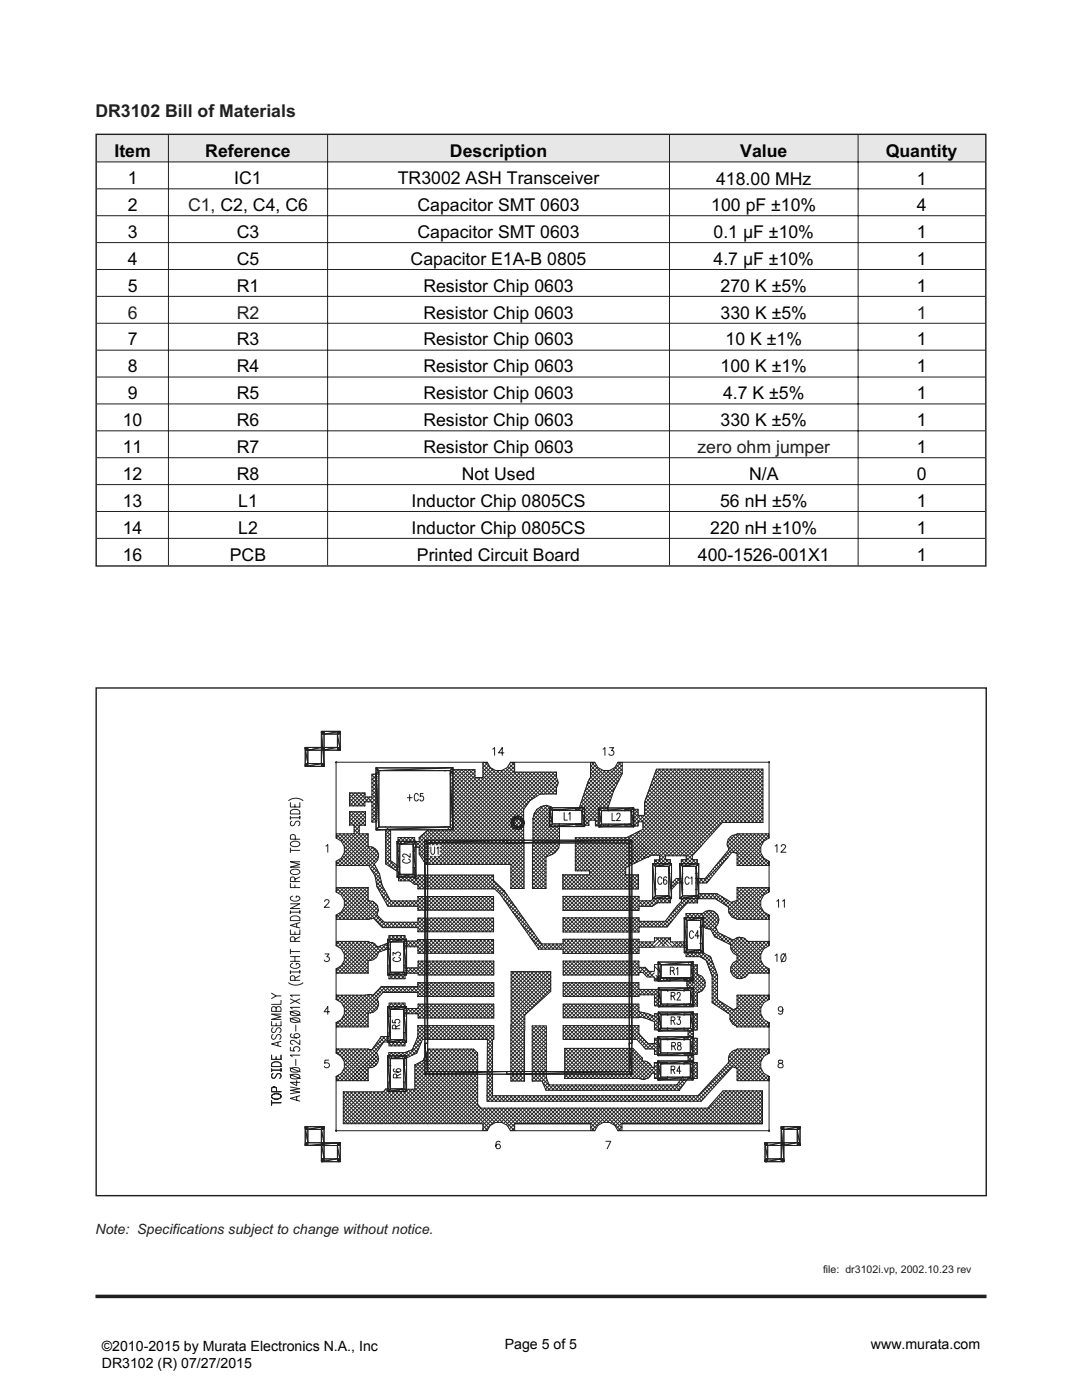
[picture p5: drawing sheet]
<svg xmlns="http://www.w3.org/2000/svg" width="216mm" height="279mm" viewBox="0 0 216 279" stroke-linecap="round" stroke-linejoin="round" font-family="sans-serif">
<defs><g id="words">
<g font-size="3.5" fill="#231f20">
<text x="19" y="23.4">DR3102 Bill of Materials</text>
<text x="37.5" y="42.1">C1, C2, C4, C6</text>
<text x="25.5" y="63.6">6</text>
<text x="47.2" y="63.6">R2</text>
<text x="182.9" y="63.6">1</text>
<text x="139.2" y="90.4">zero ohm jumper</text>
</g>
<g font-size="3.5" fill="#010202">
<text x="22.8" y="31.4">Item</text>
<text x="41" y="31.4">Reference</text>
<text x="89.8" y="31.4">Description</text>
<text x="147.7" y="31.4">Value</text>
<text x="176.7" y="31.4">Quantity</text>
<text x="25.5" y="36.7">1</text>
<text x="46.7" y="36.7">IC1</text>
<text x="79.4" y="36.7">TR3002 ASH Transceiver</text>
<text x="142.9" y="37">418.00 MHz</text>
<text x="182.9" y="37">1</text>
<text x="25.5" y="42.1">2</text>
<text x="25.5" y="47.5">3</text>
<text x="47.2" y="47.5">C3</text>
<text x="83.3" y="42.1">Capacitor SMT 0603</text>
<text x="83.3" y="47.5">Capacitor SMT 0603</text>
<text x="141.9" y="42.1">100 pF ±10%</text>
<text x="142.4" y="47.5">0.1 µF ±10%</text>
<text x="182.9" y="42.1">4</text>
<text x="182.9" y="47.5">1</text>
<text x="25.5" y="52.8">4</text>
<text x="47.2" y="52.8">C5</text>
<text x="81.9" y="52.8">Capacitor E1A-B 0805</text>
<text x="142.4" y="52.8">4.7 µF ±10%</text>
<text x="182.9" y="52.8">1</text>
<text x="25.5" y="58.2">5</text>
<text x="47.2" y="58.2">R1</text>
<text x="84.5" y="58.2">Resistor Chip 0603</text>
<text x="143.8" y="58.2">270 K ±5%</text>
<text x="182.9" y="58.2">1</text>
<text x="84.5" y="63.6">Resistor Chip 0603</text>
<text x="143.8" y="63.6">330 K ±5%</text>
<text x="25.5" y="68.9">7</text>
<text x="47.2" y="68.9">R3</text>
<text x="84.5" y="68.9">Resistor Chip 0603</text>
<text x="144.8" y="68.9">10 K ±1%</text>
<text x="182.9" y="68.9">1</text>
<text x="25.5" y="74.3">8</text>
<text x="47.2" y="74.3">R4</text>
<text x="84.5" y="74.3">Resistor Chip 0603</text>
<text x="143.8" y="74.3">100 K ±1%</text>
<text x="182.9" y="74.3">1</text>
<text x="25.5" y="79.7">9</text>
<text x="47.2" y="79.7">R5</text>
<text x="84.5" y="79.7">Resistor Chip 0603</text>
<text x="144.3" y="79.7">4.7 K ±5%</text>
<text x="182.9" y="79.7">1</text>
<text x="24.5" y="85">10</text>
<text x="47.2" y="85">R6</text>
<text x="84.5" y="85">Resistor Chip 0603</text>
<text x="143.8" y="85">330 K ±5%</text>
<text x="182.9" y="85">1</text>
<text x="24.5" y="90.4">11</text>
<text x="24.5" y="95.8">12</text>
<text x="47.2" y="90.4">R7</text>
<text x="47.2" y="95.8">R8</text>
<text x="84.5" y="90.4">Resistor Chip 0603</text>
<text x="92.1" y="95.8">Not Used</text>
<text x="149.5" y="95.8">N/A</text>
<text x="182.9" y="90.4">1</text>
<text x="182.9" y="95.8">0</text>
<text x="24.5" y="101.1">13</text>
<text x="47.5" y="101.1">L1</text>
<text x="82.1" y="101.1">Inductor Chip 0805CS</text>
<text x="143.7" y="101.1">56 nH ±5%</text>
<text x="182.9" y="101.1">1</text>
<text x="24.5" y="106.5">14</text>
<text x="47.5" y="106.5">L2</text>
<text x="82.1" y="106.5">Inductor Chip 0805CS</text>
<text x="141.7" y="106.5">220 nH ±10%</text>
<text x="182.9" y="106.5">1</text>
<text x="24.5" y="111.9">16</text>
<text x="45.9" y="111.9">PCB</text>
<text x="83.2" y="111.9">Printed Circuit Board</text>
<text x="139.3" y="111.9">400-1526-001X1</text>
<text x="182.9" y="111.9">1</text>
</g>
<text font-size="2.8" fill="#231f20" x="19" y="246.2">Note: Specifications subject to change without notice.</text>
<g font-size="2.8">
<text x="20.3" y="269.5">©2010-2015 by Murata Electronics N.A., Inc</text>
<text x="100.7" y="269.2">Page 5 of 5</text>
<text x="173.8" y="269.2">www.murata.com</text>
<text x="20.3" y="272.9">DR3102 (R) 07/27/2015</text>
</g>
<text font-size="2.1" fill="#231f20" x="164.2" y="254.1">file: dr3102i.vp, 2002.10.23 rev</text>
</g></defs>
<g fill="#e6e7e9">
<path d="M19.3 27h14.3v5.3h-14.3z" fill-rule="evenodd"/>
<path d="M33.6 27h31.8v5.3h-31.8z" fill-rule="evenodd"/>
<path d="M65.4 27h68.2v5.3h-68.2z" fill-rule="evenodd"/>
<path d="M133.6 27h37.6v5.3h-37.6z" fill-rule="evenodd"/>
<path d="M171.2 27h25.4v5.3h-25.4z" fill-rule="evenodd"/>
</g>
<path d="M19.2 26.8h177.5v86.2h-177.5z" fill="none" stroke="#231f20" stroke-width=".28"/>
<g fill="none" stroke="#231f20" stroke-width=".2">
<path d="M19.3 32.3h177.3M19.3 37.7h177.3M33.6 27v85.8M65.4 27v85.8M133.6 27v85.8M171.2 27v85.8M19.3 43.1h177.3M19.3 48.4h177.3M19.3 53.8h177.3M19.3 59.1h177.3M19.3 64.5h177.3M19.3 69.9h177.3"/>
<path d="M19.3 75.2h177.3M19.3 80.6h177.3M19.3 86h177.3M19.3 91.3h177.3M19.3 96.7h177.3M19.3 102.1h177.3M19.3 107.4h177.3"/>
</g>
<path d="M19 258.7h177.8" fill="none" stroke="#231f20" stroke-width=".71" stroke-linecap="butt"/>
<path d="M36.1 139.6h143.8v99.2h-143.8z" fill-rule="evenodd" fill="#fff"/>
<g fill="#fff" stroke="#231f20" stroke-width=".2">
<path d="M84.8 167.7l.5 40.5h-.5z"/>
<path d="M84.8 167.7l.5 .5v40z"/>
</g>
<path d="M84.8 167.7l.5 .5v40h-.5z" fill="none" stroke="#231f20" stroke-width=".2"/>
<g fill="#fff" stroke="#231f20" stroke-width=".2">
<path d="M84.8 167.7h16.3l-15.8 .5z"/>
<path d="M85.3 168.2l15.8-.5v.5z"/>
</g>
<path d="M84.8 167.7h16.3v.5h-15.8z" fill="none" stroke="#231f20" stroke-width=".2"/>
<g fill="#fff" stroke="#231f20" stroke-width=".2">
<path d="M84.8 208.2h.5v5.6z"/>
<path d="M84.8 208.2l.5 5.6-.5 .6z"/>
</g>
<path d="M84.8 208.2h.5v5.6l-.5 .6z" fill="none" stroke="#231f20" stroke-width=".2"/>
<g fill="#fff" stroke="#231f20" stroke-width=".2">
<path d="M84.8 214.4l.5-.6h15.8z"/>
<path d="M84.8 214.4l16.3-.6v.6z"/>
</g>
<path d="M84.8 214.4l.5-.6h15.8v.6z" fill="none" stroke="#231f20" stroke-width=".2"/>
<g fill="#fff" stroke="#231f20" stroke-width=".2">
<path d="M77.4 200.9h3.7l-3.2 .5z"/>
<path d="M77.9 201.4l3.2-.5-.5 .5z"/>
</g>
<path d="M77.4 200.9h3.7l-.5 .5h-2.7z" fill="none" stroke="#231f20" stroke-width=".2"/>
<g fill="#fff" stroke="#231f20" stroke-width=".2">
<path d="M80.6 201.4l.5-.5v7.1z"/>
<path d="M80.6 201.4l.5 6.6-.5-.5z"/>
</g>
<path d="M80.6 201.4l.5-.5v7.1l-.5-.5z" fill="none" stroke="#231f20" stroke-width=".2"/>
<g fill="#fff" stroke="#231f20" stroke-width=".2">
<path d="M77.4 208l3.2-.5 .5 .5z"/>
<path d="M77.9 207.5h2.7l-3.2 .5z"/>
</g>
<path d="M77.9 207.5h2.7l.5 .5h-3.7z" fill="none" stroke="#231f20" stroke-width=".2"/>
<g fill="#fff" stroke="#231f20" stroke-width=".2">
<path d="M77.4 200.9l.5 6.6-.5 .5z"/>
<path d="M77.4 200.9l.5 .5v6.1z"/>
</g>
<path d="M77.4 200.9l.5 .5v6.1l-.5 .5z" fill="none" stroke="#231f20" stroke-width=".2"/>
<g fill="#fff" stroke="#231f20" stroke-width=".2">
<path d="M77.4 210.7h3.7l-3.2 .6z"/>
<path d="M77.9 211.3l3.2-.6-.5 .6z"/>
</g>
<path d="M77.4 210.7h3.7l-.5 .6h-2.7z" fill="none" stroke="#231f20" stroke-width=".2"/>
<g fill="#fff" stroke="#231f20" stroke-width=".2">
<path d="M80.6 211.3l.5-.6v7.1z"/>
<path d="M80.6 211.3l.5 6.5-.5-.5z"/>
</g>
<path d="M80.6 211.3l.5-.6v7.1l-.5-.5z" fill="none" stroke="#231f20" stroke-width=".2"/>
<g fill="#fff" stroke="#231f20" stroke-width=".2">
<path d="M77.4 217.8l3.2-.5 .5 .5z"/>
<path d="M77.4 217.8l.5-.5h2.7z"/>
</g>
<path d="M77.4 217.8l.5-.5h2.7l.5 .5z" fill="none" stroke="#231f20" stroke-width=".2"/>
<g fill="#fff" stroke="#231f20" stroke-width=".2">
<path d="M77.4 210.7l.5 6.6-.5 .5z"/>
<path d="M77.4 210.7l.5 .6v6z"/>
</g>
<path d="M77.4 210.7l.5 .6v6l-.5 .5z" fill="none" stroke="#231f20" stroke-width=".2"/>
<g fill="#fff" stroke="#231f20" stroke-width=".2">
<path d="M77.4 187.4h3.7l-3.2 .6z"/>
<path d="M77.9 188l3.2-.6-.5 .6z"/>
</g>
<path d="M77.4 187.4h3.7l-.5 .6h-2.7z" fill="none" stroke="#231f20" stroke-width=".2"/>
<g fill="#fff" stroke="#231f20" stroke-width=".2">
<path d="M80.6 188l.5-.6v7.2z"/>
<path d="M80.6 188l.5 6.6-.5-.6z"/>
</g>
<path d="M80.6 188l.5-.6v7.2l-.5-.6z" fill="none" stroke="#231f20" stroke-width=".2"/>
<g fill="#fff" stroke="#231f20" stroke-width=".2">
<path d="M77.4 194.6l3.2-.6 .5 .6z"/>
<path d="M77.9 194h2.7l-3.2 .6z"/>
</g>
<path d="M77.4 194.6l.5-.6h2.7l.5 .6z" fill="none" stroke="#231f20" stroke-width=".2"/>
<g fill="#fff" stroke="#231f20" stroke-width=".2">
<path d="M77.4 187.4l.5 6.6-.5 .6z"/>
<path d="M77.4 187.4l.5 .6v6z"/>
</g>
<path d="M86 169v1.1l.3 .4 .4-.2v-1.3M87.2 169.3l.2-.3v1.5M77.4 187.4l.5 .6v6l-.5 .6z" fill="none" stroke="#231f20" stroke-width=".2"/>
<g fill="#fff" stroke="#231f20" stroke-width=".2">
<path d="M79.2 167.9h3.8l-3.2 .6z"/>
<path d="M79.8 168.5l3.2-.6-.6 .6z"/>
</g>
<path d="M79.2 167.9h3.8l-.6 .6h-2.6z" fill="none" stroke="#231f20" stroke-width=".2"/>
<g fill="#fff" stroke="#231f20" stroke-width=".2">
<path d="M83 167.9v7.1l-.6-6.5z"/>
<path d="M82.4 168.5l.6 6.5-.6-.5z"/>
</g>
<path d="M83 167.9v7.1l-.6-.5v-6z" fill="none" stroke="#231f20" stroke-width=".2"/>
<g fill="#fff" stroke="#231f20" stroke-width=".2">
<path d="M79.2 175l3.2-.5 .6 .5z"/>
<path d="M79.8 174.5h2.6l-3.2 .5z"/>
</g>
<path d="M79.8 174.5h2.6l.6 .5h-3.8z" fill="none" stroke="#231f20" stroke-width=".2"/>
<g fill="#fff" stroke="#231f20" stroke-width=".2">
<path d="M79.2 167.9l.6 6.6-.6 .5z"/>
<path d="M79.2 167.9l.6 .6v6z"/>
</g>
<path d="M79.2 167.9l.6 .6v6l-.6 .5zM133.9 203.7l.7-.1 .1-.2-.1-.4-.7-.1v1.6M134.3 203.7l.4 .8M135.2 202.9h.5l-.3 .6a.44 .44 0 0 1 .4 .6 .44 .44 0 0 1-.7 .2v-.1" fill="none" stroke="#231f20" stroke-width=".2"/>
<g fill="#fff" stroke="#231f20" stroke-width=".2">
<path d="M101.1 167.7h25l-25 .5z"/>
<path d="M101.1 168.2l25-.5-.5 .5z"/>
</g>
<path d="M101.1 167.7h25l-.5 .5h-24.5z" fill="none" stroke="#231f20" stroke-width=".2"/>
<g fill="#fff" stroke="#231f20" stroke-width=".2">
<path d="M126.1 167.7v40.5l-.5-40z"/>
<path d="M125.6 168.2l.5 40h-.5z"/>
</g>
<path d="M126.1 167.7v40.5h-.5v-40z" fill="none" stroke="#231f20" stroke-width=".2"/>
<g fill="#fff" stroke="#231f20" stroke-width=".2">
<path d="M131.4 202h6.9l-6.4 .5z"/>
<path d="M131.9 202.5l6.4-.5-.5 .5z"/>
</g>
<path d="M131.4 202h6.9l-.5 .5h-5.9z" fill="none" stroke="#231f20" stroke-width=".2"/>
<g fill="#fff" stroke="#231f20" stroke-width=".2">
<path d="M137.8 202.5l.5-.5v3.7z"/>
<path d="M137.8 202.5l.5 3.2-.5-.5z"/>
</g>
<path d="M137.8 202.5l.5-.5v3.7l-.5-.5z" fill="none" stroke="#231f20" stroke-width=".2"/>
<g fill="#fff" stroke="#231f20" stroke-width=".2">
<path d="M131.4 205.7l6.4-.5 .5 .5z"/>
<path d="M131.4 205.7l.5-.5h5.9z"/>
</g>
<path d="M131.4 205.7l.5-.5h5.9l.5 .5z" fill="none" stroke="#231f20" stroke-width=".2"/>
<g fill="#fff" stroke="#231f20" stroke-width=".2">
<path d="M131.4 202l.5 3.2-.5 .5z"/>
<path d="M131.4 202l.5 .5v2.7z"/>
</g>
<path d="M131.4 202l.5 .5v2.7l-.5 .5z" fill="none" stroke="#231f20" stroke-width=".2"/>
<g fill="#fff" stroke="#231f20" stroke-width=".2">
<path d="M101.1 213.8h24.5l-24.5 .6z"/>
<path d="M101.1 214.4l24.5-.6 .5 .6z"/>
</g>
<path d="M101.1 213.8h24.5l.5 .6h-25z" fill="none" stroke="#231f20" stroke-width=".2"/>
<g fill="#fff" stroke="#231f20" stroke-width=".2">
<path d="M125.6 208.2l.5 6.2-.5-.6z"/>
<path d="M125.6 208.2h.5v6.2z"/>
</g>
<path d="M125.6 208.2h.5v6.2l-.5-.6zM133.9 213.5l.7-.1v-.5l-.7-.1v1.5M134.3 213.5l.4 .8M135.9 213.8h-.9l.6-1v1.5" fill="none" stroke="#231f20" stroke-width=".2"/>
<g fill="#fff" stroke="#231f20" stroke-width=".2">
<path d="M131.3 211.7h7l-6.5 .6z"/>
<path d="M131.8 212.3l6.5-.6-.6 .6z"/>
</g>
<path d="M131.3 211.7h7l-.6 .6h-5.9z" fill="none" stroke="#231f20" stroke-width=".2"/>
<g fill="#fff" stroke="#231f20" stroke-width=".2">
<path d="M138.3 211.7v3.8l-.6-3.2z"/>
<path d="M137.7 212.3l.6 3.2-.6-.5z"/>
</g>
<path d="M138.3 211.7v3.8l-.6-.5v-2.7z" fill="none" stroke="#231f20" stroke-width=".2"/>
<g fill="#fff" stroke="#231f20" stroke-width=".2">
<path d="M131.3 215.5l6.4-.5 .6 .5z"/>
<path d="M131.3 215.5l.5-.5h5.9z"/>
</g>
<path d="M131.8 215h5.9l.6 .5h-7z" fill="none" stroke="#231f20" stroke-width=".2"/>
<g fill="#fff" stroke="#231f20" stroke-width=".2">
<path d="M131.3 211.7l.5 3.3-.5 .5z"/>
<path d="M131.3 211.7l.5 .6v2.7z"/>
</g>
<path d="M131.3 211.7l.5 .6v2.7l-.5 .5z" fill="none" stroke="#231f20" stroke-width=".2"/>
<g fill="#fff" stroke="#231f20" stroke-width=".2">
<path d="M131.3 206.9h7l-6.5 .6z"/>
<path d="M131.8 207.5l6.5-.6-.6 .6z"/>
</g>
<path d="M131.3 206.9h7l-.6 .6h-5.9z" fill="none" stroke="#231f20" stroke-width=".2"/>
<g fill="#fff" stroke="#231f20" stroke-width=".2">
<path d="M138.3 206.9v3.8l-.6-3.2z"/>
<path d="M137.7 207.5l.6 3.2-.6-.6z"/>
</g>
<path d="M138.3 206.9v3.8l-.6-.6v-2.6z" fill="none" stroke="#231f20" stroke-width=".2"/>
<g fill="#fff" stroke="#231f20" stroke-width=".2">
<path d="M131.3 210.7l6.4-.6 .6 .6z"/>
<path d="M131.3 210.7l.5-.6h5.9z"/>
</g>
<path d="M131.3 210.7l.5-.6h5.9l.6 .6z" fill="none" stroke="#231f20" stroke-width=".2"/>
<g fill="#fff" stroke="#231f20" stroke-width=".2">
<path d="M131.3 206.9l.5 3.2-.5 .6z"/>
<path d="M131.3 206.9l.5 .6v2.6z"/>
</g>
<path d="M122.1 162.3v1.5h.7M123.1 162.6v-.2a.4 .4 0 0 1 .6 .1 .4 .4 0 0 1-.1 .6l-.6 .7h.8M131.3 206.9l.5 .6v2.6l-.5 .6zM134 208.8l.7-.1v-.5l-.7-.2v1.5M134.4 208.8l.4 .7M135.3 208.1v.4a.55 .55 0 0 1 .6 .4 .55 .55 0 0 1-.3 .6 .47 .47 0 0 1-.5-.4 .47 .47 0 0 1 .6-.5l.2-.2-.1-.3z" fill="none" stroke="#231f20" stroke-width=".2"/>
<g fill="#fff" stroke="#231f20" stroke-width=".2">
<path d="M104.4 163.5l.2 .7h-.5z"/>
<path d="M104 163.8l.4-.3-.3 .7z"/>
</g>
<path d="M104 163.8l.4-.3 .2 .7h-.5z" fill="none" stroke="#231f20" stroke-width=".2"/>
<g fill="#fff" stroke="#231f20" stroke-width=".2">
<path d="M104 163.1l.4 .4-.4 .3z"/>
<path d="M104 163.1v.7l-.3-.3z"/>
</g>
<path d="M104 163.1l.4 .4-.4 .3-.3-.3z" fill="none" stroke="#231f20" stroke-width=".2"/>
<g fill="#fff" stroke="#231f20" stroke-width=".2">
<path d="M103.3 162.9l.7 .2-.3 .4z"/>
<path d="M103.3 162.9l.4 .6-.4-.1z"/>
</g>
<path d="M103.3 162.9l.7 .2-.3 .4-.4-.1z" fill="none" stroke="#231f20" stroke-width=".2"/>
<g fill="#fff" stroke="#231f20" stroke-width=".2">
<path d="M102.6 163.1l.7-.2v.5z"/>
<path d="M102.6 163.1l.7 .3-.4 .1z"/>
</g>
<path d="M102.6 163.1l.7-.2v.5l-.4 .1z" fill="none" stroke="#231f20" stroke-width=".2"/>
<g fill="#fff" stroke="#231f20" stroke-width=".2">
<path d="M102.6 163.1l.3 .4h-.8z"/>
<path d="M102.1 163.5h.8l-.3 .3z"/>
</g>
<path d="M102.6 163.1l.3 .4-.3 .3-.5-.3z" fill="none" stroke="#231f20" stroke-width=".2"/>
<g fill="#fff" stroke="#231f20" stroke-width=".2">
<path d="M102.1 163.5l.5 .3-.7 .4z"/>
<path d="M101.9 164.2l.7-.4-.1 .4z"/>
</g>
<path d="M102.1 163.5l.5 .3-.1 .4h-.6z" fill="none" stroke="#231f20" stroke-width=".2"/>
<g fill="#fff" stroke="#231f20" stroke-width=".2">
<path d="M101.9 164.2h.6l-.4 .7z"/>
<path d="M102.5 164.2l.1 .4-.5 .3z"/>
</g>
<path d="M101.9 164.2h.6l.1 .4-.5 .3z" fill="none" stroke="#231f20" stroke-width=".2"/>
<g fill="#fff" stroke="#231f20" stroke-width=".2">
<path d="M102.1 164.9l.5-.3v.8z"/>
<path d="M102.6 164.6l.3 .3-.3 .5z"/>
</g>
<path d="M102.1 164.9l.5-.3 .3 .3-.3 .5z" fill="none" stroke="#231f20" stroke-width=".2"/>
<g fill="#fff" stroke="#231f20" stroke-width=".2">
<path d="M102.9 164.9l.4 .7-.7-.2z"/>
<path d="M102.9 164.9l.4 .1v.6z"/>
</g>
<path d="M102.9 164.9l.4 .1v.6l-.7-.2z" fill="none" stroke="#231f20" stroke-width=".2"/>
<g fill="#fff" stroke="#231f20" stroke-width=".2">
<path d="M103.3 165l.7 .4-.7 .2z"/>
<path d="M103.3 165l.4-.1 .3 .5z"/>
</g>
<path d="M103.3 165l.4-.1 .3 .5-.7 .2z" fill="none" stroke="#231f20" stroke-width=".2"/>
<g fill="#fff" stroke="#231f20" stroke-width=".2">
<path d="M103.7 164.9h.7l-.4 .5z"/>
<path d="M104 164.6l.4 .3h-.7z"/>
</g>
<path d="M103.7 164.9l.3-.3 .4 .3-.4 .5z" fill="none" stroke="#231f20" stroke-width=".2"/>
<g fill="#fff" stroke="#231f20" stroke-width=".2">
<path d="M104 164.6l.6-.4-.2 .7z"/>
<path d="M104.1 164.2h.5l-.6 .4z"/>
</g>
<path d="M104.1 164.2h.5l-.2 .7-.4-.3zM112.6 162.2v1.5h.6M113.5 162.5l.2-.3v1.5" fill="none" stroke="#231f20" stroke-width=".2"/>
<g fill="#fff" stroke="#231f20" stroke-width=".2">
<path d="M109.7 165l6.4-.6 .5 .6z"/>
<path d="M109.7 165l.5-.6h5.9z"/>
</g>
<path d="M109.7 165l.5-.6h5.9l.5 .6z" fill="none" stroke="#231f20" stroke-width=".2"/>
<g fill="#fff" stroke="#231f20" stroke-width=".2">
<path d="M109.7 161.2l.5 3.2-.5 .6z"/>
<path d="M109.7 161.2l.5 .5v2.7z"/>
</g>
<path d="M109.7 161.2l.5 .5v2.7l-.5 .6z" fill="none" stroke="#231f20" stroke-width=".2"/>
<g fill="#fff" stroke="#231f20" stroke-width=".2">
<path d="M109.7 161.2h6.9l-6.4 .5z"/>
<path d="M110.2 161.7l6.4-.5-.5 .5z"/>
</g>
<path d="M109.7 161.2h6.9l-.5 .5h-5.9z" fill="none" stroke="#231f20" stroke-width=".2"/>
<g fill="#fff" stroke="#231f20" stroke-width=".2">
<path d="M116.1 161.7l.5-.5v3.8z"/>
<path d="M116.1 161.7l.5 3.3-.5-.6z"/>
</g>
<path d="M116.1 161.7l.5-.5v3.8l-.5-.6z" fill="none" stroke="#231f20" stroke-width=".2"/>
<g fill="#fff" stroke="#231f20" stroke-width=".2">
<path d="M119.5 165l6.4-.5 .6 .5z"/>
<path d="M120 164.5h5.9l-6.4 .5z"/>
</g>
<path d="M120 164.5h5.9l.6 .5h-7z" fill="none" stroke="#231f20" stroke-width=".2"/>
<g fill="#fff" stroke="#231f20" stroke-width=".2">
<path d="M119.5 161.3l.5 3.2-.5 .5z"/>
<path d="M119.5 161.3l.5 .5v2.7z"/>
</g>
<path d="M119.5 161.3l.5 .5v2.7l-.5 .5z" fill="none" stroke="#231f20" stroke-width=".2"/>
<g fill="#fff" stroke="#231f20" stroke-width=".2">
<path d="M119.5 161.3h7l-6.5 .5z"/>
<path d="M120 161.8l6.5-.5-.6 .5z"/>
</g>
<path d="M119.5 161.3h7l-.6 .5h-5.9z" fill="none" stroke="#231f20" stroke-width=".2"/>
<g fill="#fff" stroke="#231f20" stroke-width=".2">
<path d="M125.9 161.8l.6-.5v3.7z"/>
<path d="M125.9 161.8l.6 3.2-.6-.5z"/>
</g>
<path d="M125.9 161.8l.6-.5v3.7l-.6-.5z" fill="none" stroke="#231f20" stroke-width=".2"/>
<g fill="#fff" stroke="#231f20" stroke-width=".2">
<path d="M131.3 192h7l-6.4 .5z"/>
<path d="M131.9 192.5l6.4-.5-.5 .5z"/>
</g>
<path d="M131.3 192h7l-.5 .5h-5.9z" fill="none" stroke="#231f20" stroke-width=".2"/>
<g fill="#fff" stroke="#231f20" stroke-width=".2">
<path d="M138.3 192v3.8l-.5-3.3z"/>
<path d="M137.8 192.5l.5 3.3-.5-.6z"/>
</g>
<path d="M138.3 192v3.8l-.5-.6v-2.7z" fill="none" stroke="#231f20" stroke-width=".2"/>
<g fill="#fff" stroke="#231f20" stroke-width=".2">
<path d="M131.3 195.8l6.5-.6 .5 .6z"/>
<path d="M131.3 195.8l.6-.6h5.9z"/>
</g>
<path d="M131.3 195.8l.6-.6h5.9l.5 .6z" fill="none" stroke="#231f20" stroke-width=".2"/>
<g fill="#fff" stroke="#231f20" stroke-width=".2">
<path d="M131.3 192l.6 3.2-.6 .6z"/>
<path d="M131.3 192l.6 .5v2.7z"/>
</g>
<path d="M131.3 192l.6 .5v2.7l-.6 .6zM133.9 198.8l.7-.1 .1-.2-.1-.4h-.7v1.5M134.3 198.8l.4 .8M135.1 198.4l.2-.3h.3l.1 .3-.1 .5-.5 .7h.7" fill="none" stroke="#231f20" stroke-width=".2"/>
<g fill="#fff" stroke="#231f20" stroke-width=".2">
<path d="M131.4 197.2h6.9l-6.4 .5z"/>
<path d="M131.9 197.7l6.4-.5-.5 .5z"/>
</g>
<path d="M131.4 197.2h6.9l-.5 .5h-5.9z" fill="none" stroke="#231f20" stroke-width=".2"/>
<g fill="#fff" stroke="#231f20" stroke-width=".2">
<path d="M137.8 197.7l.5-.5v3.7z"/>
<path d="M137.8 197.7l.5 3.2-.5-.5z"/>
</g>
<path d="M137.8 197.7l.5-.5v3.7l-.5-.5z" fill="none" stroke="#231f20" stroke-width=".2"/>
<g fill="#fff" stroke="#231f20" stroke-width=".2">
<path d="M131.4 200.9l6.4-.5 .5 .5z"/>
<path d="M131.4 200.9l.5-.5h5.9z"/>
</g>
<path d="M131.4 200.9l.5-.5h5.9l.5 .5z" fill="none" stroke="#231f20" stroke-width=".2"/>
<g fill="#fff" stroke="#231f20" stroke-width=".2">
<path d="M131.4 197.2l.5 3.2-.5 .5z"/>
<path d="M131.4 197.2l.5 .5v2.7z"/>
</g>
<path d="M131.4 197.2l.5 .5v2.7l-.5 .5z" fill="none" stroke="#231f20" stroke-width=".2"/>
<g fill="#fff" stroke="#231f20" stroke-width=".2">
<path d="M140.3 183.1v7l-.5-6.4z"/>
<path d="M139.8 183.7l.5 6.4-.5-.5z"/>
</g>
<path d="M140.3 183.1v7l-.5-.5v-5.9z" fill="none" stroke="#231f20" stroke-width=".2"/>
<g fill="#fff" stroke="#231f20" stroke-width=".2">
<path d="M136.5 190.1l3.3-.5 .5 .5z"/>
<path d="M137.1 189.6h2.7l-3.3 .5z"/>
</g>
<path d="M137.1 189.6h2.7l.5 .5h-3.8z" fill="none" stroke="#231f20" stroke-width=".2"/>
<g fill="#fff" stroke="#231f20" stroke-width=".2">
<path d="M136.5 183.1l.6 6.5-.6 .5z"/>
<path d="M136.5 183.1l.6 .6v5.9z"/>
</g>
<path d="M136.5 183.1l.6 .6v5.9l-.6 .5z" fill="none" stroke="#231f20" stroke-width=".2"/>
<g fill="#fff" stroke="#231f20" stroke-width=".2">
<path d="M136.5 183.1h3.8l-3.2 .6z"/>
<path d="M137.1 183.7l3.2-.6-.5 .6z"/>
</g>
<g fill="none" stroke="#231f20" stroke-width=".2">
<path d="M57.6 159.8a2.37 2.37 0 0 1 2.9 0M123.3 152.1h30.2M131 153.5h21.2M57.9 162.9v.6v-.3h1.9v-.3v.6M57.9 160.2v.9h1.9v-.9M57.9 169.2v1M57.9 169.7h1.9M57.9 176.3v.8h1.9M58 168.2a1.28 1.28 0 0 1 1.8 .1 1.05 1.05 0 0 1-1.8 .4zM58 161.8a1.25 1.25 0 0 1 1.8 .2v.4h-1.9zM58 173.7a1.32 1.32 0 0 1 1.8 .2 .88 .88 0 0 1-1.4 .6 .46 .46 0 0 1-.4-.8zM58.2 163.9a.48 .48 0 0 0-.3 .5 .48 .48 0 0 0 .5 .4l.2-.1 .3-.6a.49 .49 0 0 1 .8-.1 .49 .49 0 0 1-.1 .8"/>
<path d="M58.4 178.8l-.5 .4a.91 .91 0 0 0 1.5 .6 .48 .48 0 0 0 .3-.8l-.6-.2v.4M58.9 160.5v.6M58.9 175.9l-.2-.8-.2-.1-.5 .1-.1 .8h1.9M58.9 176.6v.5M58.9 167.5v-.8l-.3-.1-.6 .1-.1 .8h1.9M59.8 172h-1.9l1.9 .5-1.9 .6h1.9M59.8 175l-.9 .5M142.7 179.4l2.7 1.7v1l.7 .9 1 .4M143 178.3l3 1.8M144.1 164.2h8.1M146.1 170.1l-5.1 6.1M147.1 166.5a1.88 1.88 0 0 0-1.8 1 1.88 1.88 0 0 0 .2 2l-4.8 5.8"/>
<path d="M57.6 196.1a2.37 2.37 0 0 0 2.9 0M57.9 193.7v.6v-.3h1.9v-.3v.6M57.9 185.6v.9h1.9v-.9M57.9 181.8v.5v-.3h1.9v-.2v.5M57.9 180.4h1.9l-1.9 .9h1.9M57.9 191.9h1.9M57.9 190.9h1.9M57.9 189.9h1.9M57.9 189.4v1M57.9 199.4l1.9 .9M58 183a1.28 1.28 0 0 1 1.8 .2v.5h-1.9zM58.4 192.3a.46 .46 0 0 0-.4 .7 1.3 1.3 0 0 0 1.8-.1 .56 .56 0 0 0-.7-.6v.3"/>
<path d="M58.9 187.9l-.2-.8-.2-.1-.5 .1-.1 .8h1.9M58.9 186v.5M58.9 190.9v1M58.9 195.7l-.2-.8-.2-.2-.5 .2-.1 .8h1.9M59.2 184.3v.7M59.8 184.1l-1.9 .6 1.9 .5M59.8 194.7l-.9 .5M59.8 187l-.9 .4M59.8 198.6h-1.9l.4 .4M59.8 199.4l-1.9 .9M64.9 190.4h.8l-.5 .6a.51 .51 0 0 1 .5 .4 .51 .51 0 0 1-.4 .6 .51 .51 0 0 1-.6-.4M67.1 188.7a2.41 2.41 0 0 1 1.7 2.3 2.41 2.41 0 0 1-1.7 2.4"/>
<path d="M75.6 190.1l-.4 .9-.8 .6-.9 .1M76 196.9h7.4M76 197h7.4M76.4 198.1h7M77.6 195.3h3.2M77.6 192.6h.3M136.5 183.1h3.8l-.5 .6h-2.7zM138.4 186.1a.42 .42 0 0 0-.6-.3 .42 .42 0 0 0-.2 .5v.4a.42 .42 0 0 0 .2 .6 .42 .42 0 0 0 .6-.4M139.5 186.8h-.8l.5-1v1.5M139.7 190.9l1.2 .8M141.8 190.9l1.4 3.7M142.6 187l3.2 1.6"/>
<path d="M143.2 199.5l3.1 2M143.3 186.1l3 1.5M57.8 203.2l2.1 .8M57.8 201.8l2.1 .8M57.8 214.5l2.1 .7M57.8 213.1l2.1 .8M57.9 216.9l1.9 .4-1.9 .3 1.9 .4-1.9 .3M57.9 209v.7h.8h-.1a.58 .58 0 0 1 .6-.8 .58 .58 0 0 1 .5 .8l-.2 .1M58 214.6l.7-.2a.82 .82 0 0 1 1.1 .5 1.28 1.28 0 0 1-1.9 0zM58 213.2l.7-.1a.79 .79 0 0 1 1.1 .5 1.29 1.29 0 0 1-1.9 0zM58 203.3l.7-.2a.83 .83 0 0 1 1.1 .5 1.42 1.42 0 0 1-1.8 .3zM58 202l.7-.2a.83 .83 0 0 1 1.1 .5 1.29 1.29 0 0 1-1.9 0z"/>
<path d="M58.2 206.3l-.2 .1-.1 .3a1.15 1.15 0 0 0 1.9 0 .62 .62 0 0 0-.6-.4 .62 .62 0 0 0-.6 .4l.1 .2 .5 .2M59 204.6v1.2M59 211.4v1.2M59.2 215.7v1l-1.3-.7h1.9M59.2 218.9v.7M59.8 218.7l-1.9 .5 1.9 .6M59.8 210.6h-1.9l.4 .3M59.8 207.5v1l-.9-.7-.6-.2-.3 .1-.1 .4 .5 .3M59.8 201h-1.9l.4 .4M77.6 210.1h3.2M77.6 212.7h.4M77.6 215.9h.3"/>
<path d="M77.6 206.1h.4M77.6 208.7h3.2M77.6 200.2h3.2M77.6 202.9h.4M142.1 200.1l3.6 2.4M144.3 217.7h7.8M146.2 212.9l-6.3 6.9M147.1 209.4a1.87 1.87 0 0 0-1.6 2.6l-6.2 6.7M67.1 225.7h30.1M68.5 224.3h27.9M123.3 225.7h30.2M124.1 224.3h28"/>
</g>
<g fill="#fff" stroke="#231f20" stroke-width=".2">
<path d="M64.1 228.3h.6v3z"/>
<path d="M64.1 228.3l.6 3-.6 .5z"/>
</g>
<path d="M64.1 228.3h.6v3l-.6 .5z" fill="none" stroke="#231f20" stroke-width=".2"/>
<g fill="#fff" stroke="#231f20" stroke-width=".2">
<path d="M64.7 231.3h2.6l-3.2 .5z"/>
<path d="M64.1 231.8l3.2-.5 .6 .5z"/>
</g>
<path d="M64.7 231.3h2.6l.6 .5h-3.8z" fill="none" stroke="#231f20" stroke-width=".2"/>
<g fill="#fff" stroke="#231f20" stroke-width=".2">
<path d="M67.3 228.6l.6 3.2-.6-.5z"/>
<path d="M67.3 228.6l.6-.5v3.7z"/>
</g>
<path d="M67.3 228.6l.6-.5v3.7l-.6-.5z" fill="none" stroke="#231f20" stroke-width=".2"/>
<g fill="#fff" stroke="#231f20" stroke-width=".2">
<path d="M60.9 228.6l7-.5-.6 .5z"/>
<path d="M61.4 228.1h6.5l-7 .5z"/>
</g>
<path d="M61.4 228.1h6.5l-.6 .5h-6.4z" fill="none" stroke="#231f20" stroke-width=".2"/>
<g fill="#fff" stroke="#231f20" stroke-width=".2">
<path d="M60.9 224.9l.5 3.2-.5 .5z"/>
<path d="M60.9 224.9l.5 .5v2.7z"/>
</g>
<path d="M60.9 224.9l.5 .5v2.7l-.5 .5z" fill="none" stroke="#231f20" stroke-width=".2"/>
<g fill="#fff" stroke="#231f20" stroke-width=".2">
<path d="M60.9 224.9h3.8l-3.3 .5z"/>
<path d="M61.4 225.4l3.3-.5-.6 .5z"/>
</g>
<path d="M60.9 224.9h3.8l-.6 .5h-2.7z" fill="none" stroke="#231f20" stroke-width=".2"/>
<g fill="#fff" stroke="#231f20" stroke-width=".2">
<path d="M64.7 224.9v3.4l-.6-2.9z"/>
<path d="M64.1 225.4l.6 2.9h-.6z"/>
</g>
<path d="M64.7 224.9v3.4h-.6v-2.9z" fill="none" stroke="#231f20" stroke-width=".2"/>
<path d="M64.4 228.3l.2-.1 .1 .1z" fill="#fff" stroke="#231f20" stroke-width=".2"/>
<path d="M64.4 228.3l.2-.1 .1 .1z" fill="none" stroke="#231f20" stroke-width=".2"/>
<path d="M64.4 228.1l.2 .1-.2 .1z" fill="#fff" stroke="#231f20" stroke-width=".2"/>
<path d="M64.4 228.1l.2 .1-.2 .1z" fill="none" stroke="#231f20" stroke-width=".2"/>
<path d="M64.2 228.2l.2-.1v.2z" fill="#fff" stroke="#231f20" stroke-width=".2"/>
<path d="M64.2 228.2l.2-.1v.2z" fill="none" stroke="#231f20" stroke-width=".2"/>
<path d="M64.2 228.2l.2 .1h-.3z" fill="#fff" stroke="#231f20" stroke-width=".2"/>
<path d="M64.2 228.2l.2 .1h-.3z" fill="none" stroke="#231f20" stroke-width=".2"/>
<path d="M64.1 228.3h.3l-.2 .2z" fill="#fff" stroke="#231f20" stroke-width=".2"/>
<path d="M64.1 228.3h.3l-.2 .2z" fill="none" stroke="#231f20" stroke-width=".2"/>
<path d="M64.4 228.3v.3l-.2-.1z" fill="#fff" stroke="#231f20" stroke-width=".2"/>
<path d="M64.4 228.3v.3l-.2-.1z" fill="none" stroke="#231f20" stroke-width=".2"/>
<path d="M64.4 228.3l.2 .2-.2 .1z" fill="#fff" stroke="#231f20" stroke-width=".2"/>
<path d="M64.4 228.3l.2 .2-.2 .1z" fill="none" stroke="#231f20" stroke-width=".2"/>
<path d="M64.4 228.3h.3l-.1 .2z" fill="#fff" stroke="#231f20" stroke-width=".2"/>
<path d="M64.4 228.3h.3l-.1 .2z" fill="none" stroke="#231f20" stroke-width=".2"/>
<path d="M64.6 231.4l.1 .2h-.3z" fill="#fff" stroke="#231f20" stroke-width=".2"/>
<path d="M64.6 231.4l.1 .2h-.3z" fill="none" stroke="#231f20" stroke-width=".2"/>
<path d="M64.4 231.3l.2 .1-.2 .2z" fill="#fff" stroke="#231f20" stroke-width=".2"/>
<path d="M64.4 231.3l.2 .1-.2 .2z" fill="none" stroke="#231f20" stroke-width=".2"/>
<path d="M64.2 231.4l.2-.1v.3z" fill="#fff" stroke="#231f20" stroke-width=".2"/>
<path d="M64.2 231.4l.2-.1v.3z" fill="none" stroke="#231f20" stroke-width=".2"/>
<path d="M64.2 231.4l.2 .2h-.3z" fill="#fff" stroke="#231f20" stroke-width=".2"/>
<path d="M64.2 231.4l.2 .2h-.3z" fill="none" stroke="#231f20" stroke-width=".2"/>
<path d="M64.1 231.6h.3l-.2 .1z" fill="#fff" stroke="#231f20" stroke-width=".2"/>
<path d="M64.1 231.6h.3l-.2 .1z" fill="none" stroke="#231f20" stroke-width=".2"/>
<path d="M64.2 231.7l.2-.1v.2z" fill="#fff" stroke="#231f20" stroke-width=".2"/>
<path d="M64.2 231.7l.2-.1v.2z" fill="none" stroke="#231f20" stroke-width=".2"/>
<path d="M64.4 231.6l.2 .1-.2 .1z" fill="#fff" stroke="#231f20" stroke-width=".2"/>
<path d="M64.4 231.6l.2 .1-.2 .1z" fill="none" stroke="#231f20" stroke-width=".2"/>
<path d="M64.4 231.6h.3l-.1 .1z" fill="#fff" stroke="#231f20" stroke-width=".2"/>
<path d="M64.4 231.6h.3l-.1 .1z" fill="none" stroke="#231f20" stroke-width=".2"/>
<path d="M67.6 231.6l.2-.2 .1 .2z" fill="#fff" stroke="#231f20" stroke-width=".2"/>
<path d="M67.6 231.6l.2-.2 .1 .2z" fill="none" stroke="#231f20" stroke-width=".2"/>
<path d="M67.6 231.3l.2 .1-.2 .2z" fill="#fff" stroke="#231f20" stroke-width=".2"/>
<path d="M67.6 231.3l.2 .1-.2 .2z" fill="none" stroke="#231f20" stroke-width=".2"/>
<path d="M67.4 231.4l.2-.1v.3z" fill="#fff" stroke="#231f20" stroke-width=".2"/>
<path d="M67.4 231.4l.2-.1v.3z" fill="none" stroke="#231f20" stroke-width=".2"/>
<path d="M67.4 231.4l.2 .2h-.3z" fill="#fff" stroke="#231f20" stroke-width=".2"/>
<path d="M67.4 231.4l.2 .2h-.3z" fill="none" stroke="#231f20" stroke-width=".2"/>
<path d="M67.3 231.6h.3l-.2 .1z" fill="#fff" stroke="#231f20" stroke-width=".2"/>
<path d="M67.3 231.6h.3l-.2 .1z" fill="none" stroke="#231f20" stroke-width=".2"/>
<path d="M67.4 231.7l.2-.1v.2z" fill="#fff" stroke="#231f20" stroke-width=".2"/>
<path d="M67.4 231.7l.2-.1v.2z" fill="none" stroke="#231f20" stroke-width=".2"/>
<path d="M67.6 231.6l.2 .1-.2 .1z" fill="#fff" stroke="#231f20" stroke-width=".2"/>
<path d="M67.6 231.6l.2 .1-.2 .1z" fill="none" stroke="#231f20" stroke-width=".2"/>
<path d="M67.6 231.6h.3l-.1 .1z" fill="#fff" stroke="#231f20" stroke-width=".2"/>
<path d="M67.6 231.6h.3l-.1 .1z" fill="none" stroke="#231f20" stroke-width=".2"/>
<path d="M67.6 228.3l.2-.1 .1 .1z" fill="#fff" stroke="#231f20" stroke-width=".2"/>
<path d="M67.6 228.3l.2-.1 .1 .1z" fill="none" stroke="#231f20" stroke-width=".2"/>
<path d="M67.6 228.1l.2 .1-.2 .1z" fill="#fff" stroke="#231f20" stroke-width=".2"/>
<path d="M67.6 228.1l.2 .1-.2 .1z" fill="none" stroke="#231f20" stroke-width=".2"/>
<path d="M67.4 228.2l.2-.1v.2z" fill="#fff" stroke="#231f20" stroke-width=".2"/>
<path d="M67.4 228.2l.2-.1v.2z" fill="none" stroke="#231f20" stroke-width=".2"/>
<path d="M67.4 228.2l.2 .1h-.3z" fill="#fff" stroke="#231f20" stroke-width=".2"/>
<path d="M67.4 228.2l.2 .1h-.3z" fill="none" stroke="#231f20" stroke-width=".2"/>
<path d="M67.3 228.3h.3l-.2 .2z" fill="#fff" stroke="#231f20" stroke-width=".2"/>
<path d="M67.3 228.3h.3l-.2 .2z" fill="none" stroke="#231f20" stroke-width=".2"/>
<path d="M67.6 228.3v.3l-.2-.1z" fill="#fff" stroke="#231f20" stroke-width=".2"/>
<path d="M67.6 228.3v.3l-.2-.1z" fill="none" stroke="#231f20" stroke-width=".2"/>
<path d="M67.6 228.3l.2 .2-.2 .1z" fill="#fff" stroke="#231f20" stroke-width=".2"/>
<path d="M67.6 228.3l.2 .2-.2 .1z" fill="none" stroke="#231f20" stroke-width=".2"/>
<path d="M67.6 228.3h.3l-.1 .2z" fill="#fff" stroke="#231f20" stroke-width=".2"/>
<path d="M67.6 228.3h.3l-.1 .2z" fill="none" stroke="#231f20" stroke-width=".2"/>
<path d="M61.2 228.3l.2-.1v.1z" fill="#fff" stroke="#231f20" stroke-width=".2"/>
<path d="M61.2 228.3l.2-.1v.1z" fill="none" stroke="#231f20" stroke-width=".2"/>
<path d="M61.2 228.1l.2 .1-.2 .1z" fill="#fff" stroke="#231f20" stroke-width=".2"/>
<path d="M61.2 228.1l.2 .1-.2 .1z" fill="none" stroke="#231f20" stroke-width=".2"/>
<path d="M61 228.2l.2-.1v.2z" fill="#fff" stroke="#231f20" stroke-width=".2"/>
<path d="M61 228.2l.2-.1v.2z" fill="none" stroke="#231f20" stroke-width=".2"/>
<path d="M61 228.2l.2 .1h-.3z" fill="#fff" stroke="#231f20" stroke-width=".2"/>
<path d="M61 228.2l.2 .1h-.3z" fill="none" stroke="#231f20" stroke-width=".2"/>
<path d="M60.9 228.3h.3l-.2 .2z" fill="#fff" stroke="#231f20" stroke-width=".2"/>
<path d="M60.9 228.3h.3l-.2 .2z" fill="none" stroke="#231f20" stroke-width=".2"/>
<path d="M61.2 228.3v.3l-.2-.1z" fill="#fff" stroke="#231f20" stroke-width=".2"/>
<path d="M61.2 228.3v.3l-.2-.1z" fill="none" stroke="#231f20" stroke-width=".2"/>
<path d="M61.2 228.3l.2 .2-.2 .1z" fill="#fff" stroke="#231f20" stroke-width=".2"/>
<path d="M61.2 228.3l.2 .2-.2 .1z" fill="none" stroke="#231f20" stroke-width=".2"/>
<path d="M61.2 228.3h.2v.2z" fill="#fff" stroke="#231f20" stroke-width=".2"/>
<path d="M61.2 228.3h.2v.2z" fill="none" stroke="#231f20" stroke-width=".2"/>
<path d="M61.2 225.1l.2-.2v.2z" fill="#fff" stroke="#231f20" stroke-width=".2"/>
<path d="M61.2 225.1l.2-.2v.2z" fill="none" stroke="#231f20" stroke-width=".2"/>
<path d="M61.2 224.9h.2l-.2 .2z" fill="#fff" stroke="#231f20" stroke-width=".2"/>
<path d="M61.2 224.9h.2l-.2 .2z" fill="none" stroke="#231f20" stroke-width=".2"/>
<path d="M61 224.9h.2v.2z" fill="#fff" stroke="#231f20" stroke-width=".2"/>
<path d="M61 224.9h.2v.2z" fill="none" stroke="#231f20" stroke-width=".2"/>
<path d="M61 224.9l.2 .2h-.3z" fill="#fff" stroke="#231f20" stroke-width=".2"/>
<path d="M61 224.9l.2 .2h-.3z" fill="none" stroke="#231f20" stroke-width=".2"/>
<path d="M60.9 225.1h.3l-.2 .2z" fill="#fff" stroke="#231f20" stroke-width=".2"/>
<path d="M60.9 225.1h.3l-.2 .2z" fill="none" stroke="#231f20" stroke-width=".2"/>
<path d="M61 225.3l.2-.2v.3z" fill="#fff" stroke="#231f20" stroke-width=".2"/>
<path d="M61 225.3l.2-.2v.3z" fill="none" stroke="#231f20" stroke-width=".2"/>
<path d="M61.2 225.1l.2 .2-.2 .1z" fill="#fff" stroke="#231f20" stroke-width=".2"/>
<path d="M61.2 225.1l.2 .2-.2 .1z" fill="none" stroke="#231f20" stroke-width=".2"/>
<path d="M61.2 225.1h.2v.2z" fill="#fff" stroke="#231f20" stroke-width=".2"/>
<path d="M61.2 225.1h.2v.2z" fill="none" stroke="#231f20" stroke-width=".2"/>
<path d="M64.4 225.1l.2-.2 .1 .2z" fill="#fff" stroke="#231f20" stroke-width=".2"/>
<path d="M64.4 225.1l.2-.2 .1 .2z" fill="none" stroke="#231f20" stroke-width=".2"/>
<path d="M64.4 224.9h.2l-.2 .2z" fill="#fff" stroke="#231f20" stroke-width=".2"/>
<path d="M64.4 224.9h.2l-.2 .2z" fill="none" stroke="#231f20" stroke-width=".2"/>
<path d="M64.2 224.9h.2v.2z" fill="#fff" stroke="#231f20" stroke-width=".2"/>
<path d="M64.2 224.9h.2v.2z" fill="none" stroke="#231f20" stroke-width=".2"/>
<path d="M64.2 224.9l.2 .2h-.3z" fill="#fff" stroke="#231f20" stroke-width=".2"/>
<path d="M64.2 224.9l.2 .2h-.3z" fill="none" stroke="#231f20" stroke-width=".2"/>
<path d="M64.1 225.1h.3l-.2 .2z" fill="#fff" stroke="#231f20" stroke-width=".2"/>
<path d="M64.1 225.1h.3l-.2 .2z" fill="none" stroke="#231f20" stroke-width=".2"/>
<path d="M64.4 225.1v.3l-.2-.1z" fill="#fff" stroke="#231f20" stroke-width=".2"/>
<path d="M64.4 225.1v.3l-.2-.1z" fill="none" stroke="#231f20" stroke-width=".2"/>
<path d="M64.4 225.1l.2 .2-.2 .1z" fill="#fff" stroke="#231f20" stroke-width=".2"/>
<path d="M64.4 225.1l.2 .2-.2 .1z" fill="none" stroke="#231f20" stroke-width=".2"/>
<path d="M64.4 225.1h.3l-.1 .2z" fill="#fff" stroke="#231f20" stroke-width=".2"/>
<path d="M64.4 225.1h.3l-.1 .2z" fill="none" stroke="#231f20" stroke-width=".2"/>
<path d="M64.4 228.3l.2-.1 .1 .1z" fill="#fff" stroke="#231f20" stroke-width=".2"/>
<path d="M64.4 228.3l.2-.1 .1 .1z" fill="none" stroke="#231f20" stroke-width=".2"/>
<path d="M64.4 228.1l.2 .1-.2 .1z" fill="#fff" stroke="#231f20" stroke-width=".2"/>
<path d="M64.4 228.1l.2 .1-.2 .1z" fill="none" stroke="#231f20" stroke-width=".2"/>
<path d="M64.2 228.2l.2-.1v.2z" fill="#fff" stroke="#231f20" stroke-width=".2"/>
<path d="M64.2 228.2l.2-.1v.2z" fill="none" stroke="#231f20" stroke-width=".2"/>
<path d="M64.2 228.2l.2 .1h-.3z" fill="#fff" stroke="#231f20" stroke-width=".2"/>
<path d="M64.2 228.2l.2 .1h-.3z" fill="none" stroke="#231f20" stroke-width=".2"/>
<path d="M64.1 228.3h.3l-.2 .2z" fill="#fff" stroke="#231f20" stroke-width=".2"/>
<path d="M64.1 228.3h.3l-.2 .2z" fill="none" stroke="#231f20" stroke-width=".2"/>
<path d="M64.4 228.3v.3l-.2-.1z" fill="#fff" stroke="#231f20" stroke-width=".2"/>
<path d="M64.4 228.3v.3l-.2-.1z" fill="none" stroke="#231f20" stroke-width=".2"/>
<path d="M64.4 228.3l.2 .2-.2 .1z" fill="#fff" stroke="#231f20" stroke-width=".2"/>
<path d="M64.4 228.3l.2 .2-.2 .1z" fill="none" stroke="#231f20" stroke-width=".2"/>
<path d="M64.4 228.3h.3l-.1 .2z" fill="#fff" stroke="#231f20" stroke-width=".2"/>
<g fill="none" stroke="#231f20" stroke-width=".2">
<path d="M75.7 154.5h-1.5v4.6h-1.4v-.9h-3.1v2.6h3.1v-.8h1.4v4.1h1.5M97.2 152.1h-30.1v15.1a2.43 2.43 0 0 1 1.7 2.4 2.43 2.43 0 0 1-1.7 2.3v6.1a2.41 2.41 0 0 1 1.7 2.3 2.41 2.41 0 0 1-1.7 2.3v6.1M64.8 179.9l.3-.4 .4 .1 .2 .2-.3 .5-.7 .8h1M65 168.9l.4-.3v1.5M67.1 171.9v.8h6.5l1.2 2.1 .4 2.2 2.2 3.9h6M67.1 178v-.9h6.4v2.6a1.88 1.88 0 0 1 1.7 .9 1.88 1.88 0 0 1 0 2l1.5 1.4h6.7M67.1 167.3v-.9h3.6v-1.7h-.9v-2.7h3.1v2.7h-1.2v1.7h1.8v2.5a1.88 1.88 0 0 1 2 1.3 1.88 1.88 0 0 1-.8 2.2l1 2 .5 2.2 1.7 3.2h5.5M76.9 165v7.4l2.6 1.6M77.9 165v6.8l1.9 1.3M54.2 198.2l.9 .6-.9 .5M55.1 198.8h1M56.1 199.6v.8h-1.9"/>
<path d="M67.1 193.4v6.1a2.41 2.41 0 0 1 1.7 2.3 2.41 2.41 0 0 1-1.7 2.3v6.1a2.43 2.43 0 0 1 1.7 2.3 2.43 2.43 0 0 1-1.7 2.3v10.9M67.1 182.6v.9h6.4M73.5 183.5h.1M73.5 183.4l1-.2 1.8 1.9h7.1M73.5 191.7v2.5h-6.4v-.8M76 197l-1.5 1.6-.8-.1-.8 .1h-5.8v.9M76.4 198l-1.1 1.3a1.88 1.88 0 0 1 0 2 1.88 1.88 0 0 1-1.8 .9v2.7h-6.4v-.8M77.6 192.6v2.7M78 189.4h-.4v-.1l-2 .8M80.8 186.7h-3.2v1.4l-2.2 .9-.8-.8-1.1-.2v-.1h-6.4v.8M80.8 192.6v.6h2.6v-1.4h15.1v2.8h-15.1v-.4h-2.6v1.1M83.4 197v-.9h15.1v2.8h-15.1v-.9"/>
<path d="M102 193.9h7.9v3.9l-5.2 4.8v13.1h-2.8zM133.2 197.9v-.4h-5.7v-1.4h-15.1v2.8h15.1v-.4h3.1v2.2h2.6M133.7 192.3v.3M133.8 192.6v3.2h-3.2v-.8h-1.5l-.8-.9h-.8v.5h-15.1v-2.8h15.1v1.3h1.3l.7 .8h1.1v-1.3M136.5 197.9v-.4h.9l-.4-.8 .1-.9h-.5v-3.2h2.5v1.8a1.89 1.89 0 0 1 1.7 1.9 1.89 1.89 0 0 1-1.6 1.9v2.6h-2.7M140.9 191.7l1.2 3.1v5.3M143.2 194.6v4.9M54.2 203.9v.8h1.9v-.8M54.2 213.3v.5v-.2h1.9v-.3v.5M54.2 219.6v1M54.3 218.6a1.32 1.32 0 0 1 1.8 .1 .91 .91 0 0 1-1.5 .6 .46 .46 0 0 1-.3-.7zM54.3 212.2a1.23 1.23 0 0 1 1.8 .2v.5h-1.9z"/>
<path d="M54.5 206.5a.47 .47 0 0 0-.3 .6 .47 .47 0 0 0 .6 .2l.4-.6a.5 .5 0 0 1 .8-.1 .5 .5 0 0 1-.2 .8M54.5 205.1a.49 .49 0 0 0-.3 .6 .49 .49 0 0 0 .4 .4l.3-.2 .3-.5a.5 .5 0 0 1 .7-.2 .5 .5 0 0 1 .1 .7l-.2 .2M54.5 214.3a.47 .47 0 0 0-.3 .6 .47 .47 0 0 0 .6 .2l.4-.6a.5 .5 0 0 1 .8-.1 .5 .5 0 0 1-.2 .8M55.1 201.2a.51 .51 0 0 1 .5-.3 .51 .51 0 0 1 .5 .3v.6h-1.9l.1-.8 .2-.1 .5 .1 .1 .8M55.1 204.2v.5M55.1 210.9v.5M55.2 217.9v-.6a.51 .51 0 0 0-.5-.4 .51 .51 0 0 0-.5 .4v.6h1.9M55.4 208v.7M56.1 210.6v.8h-1.9v-.8M56.1 207.8l-1.9 .5 1.9 .6M56.1 202.4h-1.9l1.9 .5-1.9 .5h1.9M65.6 211.6h-.7l-.1 .6a.54 .54 0 0 1 .8 0 .54 .54 0 0 1-.1 .8 .54 .54 0 0 1-.8-.2"/>
<path d="M65.8 201.9h-1.1l.7-1v1.5M77.6 210.1v2.6M77.6 215.9v1.4h-.6l-.5 .6h-8v6.4M77.6 208.7v-.8h-1l-1.5 2.2a1.87 1.87 0 0 1 .2 2.1 1.87 1.87 0 0 1-1.8 .9v2.6h-6.4v-.9M77.6 206.1v.8h-1.5l-1.9 2.6-.7-.2h-6.4v.9M77.6 200.2v2.7M80.8 210.1l1.5-.6 1.1-2.6v-2.2h15.1v2.7h-.2v11.3h41M80.8 212.7v-1.4l2.4-1.1 1.1-2.8h13l-.1 12.4h42.7M80.8 215.9v1.5h2v-4.9l1.6-.8 1.1-2.3h9l.8 .7v10.3l.7 .8h45.2l3.1-3.5M80.8 200.2v1.1h2.6v-.9h15.1v2.8h-15.1v-.9h-2.6v.6M80.8 206.1v2.6M126.3 209.2h-13.6v6h14.7l1.1 .2 1-.4 .6-.9h.5v1.1h2.6"/>
<path d="M126.3 209.2l1.9 1.9v.6l.8 .1 .7 .5 .4 .7h.5v-1h2.6v.3M133.2 207.6v-.4h-2.6v1.1h-1.3l-1.8-2v-1.6h-15.1v2.7h14.7l1.7 1.9h1.8v1.1h2.6M133.2 202.7v-.4h-2.6v.5l-1.4-.5-1.7-.4v-1.5h-15.1v2.7h15.1v-.2l1.3 .3 1.8 .7v1.6h2.6M136.5 202.7v-.4h2.6v3.3h-.7v1.6h.7v3.2h-.7v1.6h.7v3.2h-1.8l-1.8 2.4h-26.6l-.7-1.9h-2v-11h2.8v10.4l.6 1.4h25.4l1.3-1.6M136.5 205.6h.8v1.6h-.8v.4M136.5 210.4h.8v1.6h-.8v.4M54.2 220.1h1.9M64.4 228.3h.3l-.1 .2zM67 225.6v.1M67 225.6h.1M67 225.8h.1M67.1 225.7h.1"/>
<path d="M67.2 225.6l-.1 .1M96.4 224.3v1.3h.8M97.2 225.7a2.43 2.43 0 0 1 2.3-1.8 2.43 2.43 0 0 1 2.4 1.8h16.8a2.41 2.41 0 0 1 2.3-1.8 2.41 2.41 0 0 1 2.3 1.8M99.8 228l-.1-.2a.49 .49 0 0 0-.7 .2 .89 .89 0 0 0 .4 1.3 .46 .46 0 0 0 .5-.5 .46 .46 0 0 0-.5-.4 .46 .46 0 0 0-.5 .4M118.7 225.6h-.8v-1.3h-15.2v1.3h-.9M120.9 227.8h1l-.7 1.5M124.1 224.3v1.3h-.8"/>
</g>
<g fill="#fff" stroke="#231f20" stroke-width=".2">
<path d="M64.4 149.2h2.9l-2.9 .5z"/>
<path d="M64.4 149.7l2.9-.5 .6 .5z"/>
</g>
<path d="M64.4 149.2h2.9l.6 .5h-3.5z" fill="none" stroke="#231f20" stroke-width=".2"/>
<g fill="#fff" stroke="#231f20" stroke-width=".2">
<path d="M67.3 146.5l.6 3.2-.6-.5z"/>
<path d="M67.3 146.5l.6-.5v3.7z"/>
</g>
<path d="M67.3 146.5l.6-.5v3.7l-.6-.5z" fill="none" stroke="#231f20" stroke-width=".2"/>
<g fill="#fff" stroke="#231f20" stroke-width=".2">
<path d="M64.7 146.5l3.2-.5-.6 .5z"/>
<path d="M64.1 146h3.8l-3.2 .5z"/>
</g>
<path d="M64.1 146h3.8l-.6 .5h-2.6z" fill="none" stroke="#231f20" stroke-width=".2"/>
<g fill="#fff" stroke="#231f20" stroke-width=".2">
<path d="M64.1 146l.6 .5v6.4z"/>
<path d="M64.1 146l.6 6.9-.6-.5z"/>
</g>
<path d="M64.1 146l.6 .5v6.4l-.6-.5z" fill="none" stroke="#231f20" stroke-width=".2"/>
<g fill="#fff" stroke="#231f20" stroke-width=".2">
<path d="M60.9 152.9l3.2-.5 .6 .5z"/>
<path d="M61.4 152.4h2.7l-3.2 .5z"/>
</g>
<path d="M61.4 152.4h2.7l.6 .5h-3.8z" fill="none" stroke="#231f20" stroke-width=".2"/>
<g fill="#fff" stroke="#231f20" stroke-width=".2">
<path d="M60.9 149.2l.5 3.2-.5 .5z"/>
<path d="M60.9 149.2l.5 .5v2.7z"/>
</g>
<path d="M60.9 149.2l.5 .5v2.7l-.5 .5z" fill="none" stroke="#231f20" stroke-width=".2"/>
<g fill="#fff" stroke="#231f20" stroke-width=".2">
<path d="M60.9 149.2h3.5l-3 .5z"/>
<path d="M61.4 149.7l3-.5v.5z"/>
</g>
<path d="M60.9 149.2h3.5v.5h-3z" fill="none" stroke="#231f20" stroke-width=".2"/>
<path d="M64.4 149.4l.2-.1 .1 .1z" fill="#fff" stroke="#231f20" stroke-width=".2"/>
<path d="M64.4 149.4l.2-.1 .1 .1z" fill="none" stroke="#231f20" stroke-width=".2"/>
<path d="M64.4 149.2l.2 .1-.2 .1z" fill="#fff" stroke="#231f20" stroke-width=".2"/>
<path d="M64.4 149.2l.2 .1-.2 .1z" fill="none" stroke="#231f20" stroke-width=".2"/>
<path d="M64.2 149.3l.2-.1v.2z" fill="#fff" stroke="#231f20" stroke-width=".2"/>
<path d="M64.2 149.3l.2-.1v.2z" fill="none" stroke="#231f20" stroke-width=".2"/>
<path d="M64.2 149.3l.2 .1h-.3z" fill="#fff" stroke="#231f20" stroke-width=".2"/>
<path d="M64.2 149.3l.2 .1h-.3z" fill="none" stroke="#231f20" stroke-width=".2"/>
<path d="M64.1 149.4h.3l-.2 .2z" fill="#fff" stroke="#231f20" stroke-width=".2"/>
<path d="M64.1 149.4h.3l-.2 .2z" fill="none" stroke="#231f20" stroke-width=".2"/>
<path d="M64.4 149.4v.3l-.2-.1z" fill="#fff" stroke="#231f20" stroke-width=".2"/>
<path d="M64.4 149.4v.3l-.2-.1z" fill="none" stroke="#231f20" stroke-width=".2"/>
<path d="M64.4 149.4l.2 .2-.2 .1z" fill="#fff" stroke="#231f20" stroke-width=".2"/>
<path d="M64.4 149.4l.2 .2-.2 .1z" fill="none" stroke="#231f20" stroke-width=".2"/>
<path d="M64.4 149.4h.3l-.1 .2z" fill="#fff" stroke="#231f20" stroke-width=".2"/>
<path d="M64.4 149.4h.3l-.1 .2z" fill="none" stroke="#231f20" stroke-width=".2"/>
<path d="M67.6 149.4l.2-.1 .1 .1z" fill="#fff" stroke="#231f20" stroke-width=".2"/>
<path d="M67.6 149.4l.2-.1 .1 .1z" fill="none" stroke="#231f20" stroke-width=".2"/>
<path d="M67.6 149.2l.2 .1-.2 .1z" fill="#fff" stroke="#231f20" stroke-width=".2"/>
<path d="M67.6 149.2l.2 .1-.2 .1z" fill="none" stroke="#231f20" stroke-width=".2"/>
<path d="M67.4 149.3l.2-.1v.2z" fill="#fff" stroke="#231f20" stroke-width=".2"/>
<path d="M67.4 149.3l.2-.1v.2z" fill="none" stroke="#231f20" stroke-width=".2"/>
<path d="M67.4 149.3l.2 .1h-.3z" fill="#fff" stroke="#231f20" stroke-width=".2"/>
<path d="M67.4 149.3l.2 .1h-.3z" fill="none" stroke="#231f20" stroke-width=".2"/>
<path d="M67.3 149.4h.3l-.2 .2z" fill="#fff" stroke="#231f20" stroke-width=".2"/>
<path d="M67.3 149.4h.3l-.2 .2z" fill="none" stroke="#231f20" stroke-width=".2"/>
<path d="M67.6 149.4v.3l-.2-.1z" fill="#fff" stroke="#231f20" stroke-width=".2"/>
<path d="M67.6 149.4v.3l-.2-.1z" fill="none" stroke="#231f20" stroke-width=".2"/>
<path d="M67.6 149.4l.2 .2-.2 .1z" fill="#fff" stroke="#231f20" stroke-width=".2"/>
<path d="M67.6 149.4l.2 .2-.2 .1z" fill="none" stroke="#231f20" stroke-width=".2"/>
<path d="M67.6 149.4h.3l-.1 .2z" fill="#fff" stroke="#231f20" stroke-width=".2"/>
<path d="M67.6 149.4h.3l-.1 .2z" fill="none" stroke="#231f20" stroke-width=".2"/>
<path d="M67.6 146.2l.2-.2 .1 .2z" fill="#fff" stroke="#231f20" stroke-width=".2"/>
<path d="M67.6 146.2l.2-.2 .1 .2z" fill="none" stroke="#231f20" stroke-width=".2"/>
<path d="M67.6 146h.2l-.2 .2z" fill="#fff" stroke="#231f20" stroke-width=".2"/>
<path d="M67.6 146h.2l-.2 .2z" fill="none" stroke="#231f20" stroke-width=".2"/>
<path d="M67.4 146h.2v.2z" fill="#fff" stroke="#231f20" stroke-width=".2"/>
<path d="M67.4 146h.2v.2z" fill="none" stroke="#231f20" stroke-width=".2"/>
<path d="M67.4 146l.2 .2h-.3z" fill="#fff" stroke="#231f20" stroke-width=".2"/>
<path d="M67.4 146l.2 .2h-.3z" fill="none" stroke="#231f20" stroke-width=".2"/>
<path d="M67.3 146.2h.3l-.2 .2z" fill="#fff" stroke="#231f20" stroke-width=".2"/>
<path d="M67.3 146.2h.3l-.2 .2z" fill="none" stroke="#231f20" stroke-width=".2"/>
<path d="M67.6 146.2v.3l-.2-.1z" fill="#fff" stroke="#231f20" stroke-width=".2"/>
<path d="M67.6 146.2v.3l-.2-.1z" fill="none" stroke="#231f20" stroke-width=".2"/>
<path d="M67.6 146.2l.2 .2-.2 .1z" fill="#fff" stroke="#231f20" stroke-width=".2"/>
<path d="M67.6 146.2l.2 .2-.2 .1z" fill="none" stroke="#231f20" stroke-width=".2"/>
<path d="M67.6 146.2h.3l-.1 .2z" fill="#fff" stroke="#231f20" stroke-width=".2"/>
<path d="M67.6 146.2h.3l-.1 .2z" fill="none" stroke="#231f20" stroke-width=".2"/>
<path d="M64.4 146.2l.2-.2 .1 .2z" fill="#fff" stroke="#231f20" stroke-width=".2"/>
<path d="M64.4 146.2l.2-.2 .1 .2z" fill="none" stroke="#231f20" stroke-width=".2"/>
<path d="M64.4 146h.2l-.2 .2z" fill="#fff" stroke="#231f20" stroke-width=".2"/>
<path d="M64.4 146h.2l-.2 .2z" fill="none" stroke="#231f20" stroke-width=".2"/>
<path d="M64.2 146h.2v.2z" fill="#fff" stroke="#231f20" stroke-width=".2"/>
<path d="M64.2 146h.2v.2z" fill="none" stroke="#231f20" stroke-width=".2"/>
<path d="M64.2 146l.2 .2h-.3z" fill="#fff" stroke="#231f20" stroke-width=".2"/>
<path d="M64.2 146l.2 .2h-.3z" fill="none" stroke="#231f20" stroke-width=".2"/>
<path d="M64.1 146.2h.3l-.2 .2z" fill="#fff" stroke="#231f20" stroke-width=".2"/>
<path d="M64.1 146.2h.3l-.2 .2z" fill="none" stroke="#231f20" stroke-width=".2"/>
<path d="M64.4 146.2v.3l-.2-.1z" fill="#fff" stroke="#231f20" stroke-width=".2"/>
<path d="M64.4 146.2v.3l-.2-.1z" fill="none" stroke="#231f20" stroke-width=".2"/>
<path d="M64.4 146.2l.2 .2-.2 .1z" fill="#fff" stroke="#231f20" stroke-width=".2"/>
<path d="M64.4 146.2l.2 .2-.2 .1z" fill="none" stroke="#231f20" stroke-width=".2"/>
<path d="M64.4 146.2h.3l-.1 .2z" fill="#fff" stroke="#231f20" stroke-width=".2"/>
<path d="M64.4 146.2h.3l-.1 .2z" fill="none" stroke="#231f20" stroke-width=".2"/>
<path d="M64.6 152.5l.1 .2h-.3z" fill="#fff" stroke="#231f20" stroke-width=".2"/>
<path d="M64.6 152.5l.1 .2h-.3z" fill="none" stroke="#231f20" stroke-width=".2"/>
<path d="M64.4 152.4l.2 .1-.2 .2z" fill="#fff" stroke="#231f20" stroke-width=".2"/>
<path d="M64.4 152.4l.2 .1-.2 .2z" fill="none" stroke="#231f20" stroke-width=".2"/>
<path d="M64.2 152.5l.2-.1v.3z" fill="#fff" stroke="#231f20" stroke-width=".2"/>
<path d="M64.2 152.5l.2-.1v.3z" fill="none" stroke="#231f20" stroke-width=".2"/>
<path d="M64.2 152.5l.2 .2h-.3z" fill="#fff" stroke="#231f20" stroke-width=".2"/>
<path d="M64.2 152.5l.2 .2h-.3z" fill="none" stroke="#231f20" stroke-width=".2"/>
<path d="M64.1 152.7h.3l-.2 .1z" fill="#fff" stroke="#231f20" stroke-width=".2"/>
<path d="M64.1 152.7h.3l-.2 .1z" fill="none" stroke="#231f20" stroke-width=".2"/>
<path d="M64.2 152.8l.2-.1v.2z" fill="#fff" stroke="#231f20" stroke-width=".2"/>
<path d="M64.2 152.8l.2-.1v.2z" fill="none" stroke="#231f20" stroke-width=".2"/>
<path d="M64.4 152.7l.2 .1-.2 .1z" fill="#fff" stroke="#231f20" stroke-width=".2"/>
<path d="M64.4 152.7l.2 .1-.2 .1z" fill="none" stroke="#231f20" stroke-width=".2"/>
<path d="M64.4 152.7h.3l-.1 .1z" fill="#fff" stroke="#231f20" stroke-width=".2"/>
<path d="M64.4 152.7h.3l-.1 .1z" fill="none" stroke="#231f20" stroke-width=".2"/>
<path d="M61.4 152.5v.2h-.2z" fill="#fff" stroke="#231f20" stroke-width=".2"/>
<path d="M61.4 152.5v.2h-.2z" fill="none" stroke="#231f20" stroke-width=".2"/>
<path d="M61.2 152.4l.2 .1-.2 .2z" fill="#fff" stroke="#231f20" stroke-width=".2"/>
<path d="M61.2 152.4l.2 .1-.2 .2z" fill="none" stroke="#231f20" stroke-width=".2"/>
<path d="M61 152.5l.2-.1v.3z" fill="#fff" stroke="#231f20" stroke-width=".2"/>
<path d="M61 152.5l.2-.1v.3z" fill="none" stroke="#231f20" stroke-width=".2"/>
<path d="M61 152.5l.2 .2h-.3z" fill="#fff" stroke="#231f20" stroke-width=".2"/>
<path d="M61 152.5l.2 .2h-.3z" fill="none" stroke="#231f20" stroke-width=".2"/>
<path d="M60.9 152.7h.3l-.2 .1z" fill="#fff" stroke="#231f20" stroke-width=".2"/>
<path d="M60.9 152.7h.3l-.2 .1z" fill="none" stroke="#231f20" stroke-width=".2"/>
<path d="M61 152.8l.2-.1v.2z" fill="#fff" stroke="#231f20" stroke-width=".2"/>
<path d="M61 152.8l.2-.1v.2z" fill="none" stroke="#231f20" stroke-width=".2"/>
<path d="M61.2 152.7l.2 .1-.2 .1z" fill="#fff" stroke="#231f20" stroke-width=".2"/>
<path d="M61.2 152.7l.2 .1-.2 .1z" fill="none" stroke="#231f20" stroke-width=".2"/>
<path d="M61.2 152.7h.2v.1z" fill="#fff" stroke="#231f20" stroke-width=".2"/>
<path d="M61.2 152.7h.2v.1z" fill="none" stroke="#231f20" stroke-width=".2"/>
<path d="M61.2 149.4l.2-.1v.1z" fill="#fff" stroke="#231f20" stroke-width=".2"/>
<path d="M61.2 149.4l.2-.1v.1z" fill="none" stroke="#231f20" stroke-width=".2"/>
<path d="M61.2 149.2l.2 .1-.2 .1z" fill="#fff" stroke="#231f20" stroke-width=".2"/>
<path d="M61.2 149.2l.2 .1-.2 .1z" fill="none" stroke="#231f20" stroke-width=".2"/>
<path d="M61 149.3l.2-.1v.2z" fill="#fff" stroke="#231f20" stroke-width=".2"/>
<path d="M61 149.3l.2-.1v.2z" fill="none" stroke="#231f20" stroke-width=".2"/>
<path d="M61 149.3l.2 .1h-.3z" fill="#fff" stroke="#231f20" stroke-width=".2"/>
<path d="M61 149.3l.2 .1h-.3z" fill="none" stroke="#231f20" stroke-width=".2"/>
<path d="M60.9 149.4h.3l-.2 .2z" fill="#fff" stroke="#231f20" stroke-width=".2"/>
<path d="M60.9 149.4h.3l-.2 .2z" fill="none" stroke="#231f20" stroke-width=".2"/>
<path d="M61 149.6l.2-.2v.3z" fill="#fff" stroke="#231f20" stroke-width=".2"/>
<path d="M61 149.6l.2-.2v.3z" fill="none" stroke="#231f20" stroke-width=".2"/>
<path d="M61.2 149.4l.2 .2-.2 .1z" fill="#fff" stroke="#231f20" stroke-width=".2"/>
<path d="M61.2 149.4l.2 .2-.2 .1z" fill="none" stroke="#231f20" stroke-width=".2"/>
<path d="M61.2 149.4h.2v.2z" fill="#fff" stroke="#231f20" stroke-width=".2"/>
<path d="M61.2 149.4h.2v.2z" fill="none" stroke="#231f20" stroke-width=".2"/>
<path d="M64.4 149.4l.2-.1 .1 .1z" fill="#fff" stroke="#231f20" stroke-width=".2"/>
<path d="M64.4 149.4l.2-.1 .1 .1z" fill="none" stroke="#231f20" stroke-width=".2"/>
<path d="M64.4 149.2l.2 .1-.2 .1z" fill="#fff" stroke="#231f20" stroke-width=".2"/>
<path d="M64.4 149.2l.2 .1-.2 .1z" fill="none" stroke="#231f20" stroke-width=".2"/>
<path d="M64.2 149.3l.2-.1v.2z" fill="#fff" stroke="#231f20" stroke-width=".2"/>
<path d="M64.2 149.3l.2-.1v.2z" fill="none" stroke="#231f20" stroke-width=".2"/>
<path d="M64.2 149.3l.2 .1h-.3z" fill="#fff" stroke="#231f20" stroke-width=".2"/>
<path d="M64.2 149.3l.2 .1h-.3z" fill="none" stroke="#231f20" stroke-width=".2"/>
<path d="M64.1 149.4h.3l-.2 .2z" fill="#fff" stroke="#231f20" stroke-width=".2"/>
<path d="M64.1 149.4h.3l-.2 .2z" fill="none" stroke="#231f20" stroke-width=".2"/>
<path d="M64.4 149.4v.3l-.2-.1z" fill="#fff" stroke="#231f20" stroke-width=".2"/>
<path d="M64.4 149.4v.3l-.2-.1z" fill="none" stroke="#231f20" stroke-width=".2"/>
<path d="M64.4 149.4l.2 .2-.2 .1z" fill="#fff" stroke="#231f20" stroke-width=".2"/>
<path d="M64.4 149.4l.2 .2-.2 .1z" fill="none" stroke="#231f20" stroke-width=".2"/>
<path d="M64.4 149.4h.3l-.1 .2z" fill="#fff" stroke="#231f20" stroke-width=".2"/>
<g fill="none" stroke="#231f20" stroke-width=".2">
<path d="M64.4 149.4h.3l-.1 .2zM67 152.1v.1M67 152h.1M67 152.2h.1M67.1 152.1l.1 .1M67.2 152.1h-.1M97.2 152.1a2.43 2.43 0 0 0 2.3 1.8 2.43 2.43 0 0 0 2.4-1.8h16.8a2.41 2.41 0 0 0 2.3 1.7 2.41 2.41 0 0 0 2.3-1.7M97.2 152.2h-.8v3h-1.6v-1.6h-6v.3M98.3 149.5l.4-.3v1.5M100.6 150.2h-1.1l.7-1v1.5M101.8 152.2h.9v1.9h8.3v1l.4 1.1-.4 1.1v1.2h-3.3l-2 1.3-1.2 1.8 .1 15.7h-2.7v-4.8h-16.9l-1.4-2v-1.4h-.9v.8M118.7 152.2h-.9v2.9l-.4 .9-1.9 5.5"/>
<path d="M120.3 149.5l.4-.3v1.5M121.6 149.2h.8l-.4 .6a.5 .5 0 0 1 .4 .8 .5 .5 0 0 1-.9-.2M123.3 152.2h.9v2.2l-1.8 3.5-1.2 3.6M131 153.5l-2.4 6.6v2.6h-1.3v-1.2l-2.6 .1v.3M79.5 174v1.8h2.3l.8 .7h.8v.9h15.1v-.2l1.3 1.2 7.7 11h4.8v.9h15.2v-1.2h3.1M82.4 173.1h.3v2l.2 .2h.5v-.7h15.1v1.1l2.1 2 7.5 10.7h4.2v-1h15.2v.6h3.1v-.8h3.2v.8h3.3M83.4 179.8v-.9h15.1v2.7h-15.1v-.7M88.8 165v.6h-3.4l-1.8 1.6v.8h-.9v-.8h-3.3v2.7h.4M111.6 161.8v-.2h-1.3l-.3-.6a2.6 2.6 0 0 0-3.7 2.4l-.1 13.9h2.7v-6.3a4 4 0 0 0 2.6-1.8l.1-.9M114.9 164.7h2.6M115.6 161.5h-.7v.3M121.3 161.6h.2"/>
<path d="M121.5 164.5v.3h-2.7v-1.1h-1.3v1M124.7 164.9h2.6v-.9h1v1.5l-3.3 1.7h-10.2v6.6h2.9v.8h-5.4v2.8h15.1v-2.8h-2.5v-1.5l5.1-2.4h1.6v.9h-1v2.8h.3M135.2 176.2l-1.4 1.5v2.5h-2.6l-1.1 .7h-2.6v.8h-15.2v-2.8h15.2v.9h2.4l.6-.6v-1.8h.5M136.3 177.5h-.3v2.4l-.9 .8-2.4 3.2h-5.2v-.7h-15.2v2.8h15.2v-1h5.6l4-4.8h2.1v-.8h3.5M136.3 174.3h-.4v-2.7h1v-.8h-4.1v.8h1v2.8M136.3 175.3h-1.4l-1.6 1.7M138.8 176.2h2.2M139.1 177.5v.8h3.9M144.1 164.2l-6 6.6v.8h1v2.7M80.8 186.7v1.1h2.6v-.3h15.1v2.8h-15.1v-1.3h-2.6v.4M83.4 184v-.8h15.1v2.8h-15.1v-.9M130.5 189h6.4v1.9h2.8"/>
<path d="M136.4 195.1v.4h.9M139.6 188.3h.5v1.7l1.7 .9M140 182.5a1.89 1.89 0 0 1 2.8-.3 1.89 1.89 0 0 1 0 2.8l.5 1.1M140 182.6v-.3h-3.1v2.8h.3M140.1 185.1v-.4l.7 .6 1 .1 .8 1.6M147.1 190.7v1a1.87 1.87 0 0 0-.8 3 1.87 1.87 0 0 0 3.1-.5M153.5 188.7a2.41 2.41 0 0 0-1.8 2.3 2.41 2.41 0 0 0 1.8 2.4M154.7 190.7l.3-.3v1.5M156 190.5a.49 .49 0 0 1 .8 .2 .71 .71 0 0 1 0 .8 .71 .71 0 0 1-.8 .3l-.2-.5zM156.8 190.3l-.9 1.7"/>
</g>
<g fill="#fff" stroke="#231f20" stroke-width=".2">
<path d="M156.1 228.1h3l-3 .5z"/>
<path d="M156.1 228.6l3-.5 .5 .5z"/>
</g>
<path d="M156.1 228.1h3l.5 .5h-3.5z" fill="none" stroke="#231f20" stroke-width=".2"/>
<g fill="#fff" stroke="#231f20" stroke-width=".2">
<path d="M159.1 225.4l.5 3.2-.5-.5z"/>
<path d="M159.1 225.4l.5-.5v3.7z"/>
</g>
<path d="M159.1 225.4l.5-.5v3.7l-.5-.5z" fill="none" stroke="#231f20" stroke-width=".2"/>
<g fill="#fff" stroke="#231f20" stroke-width=".2">
<path d="M156.4 225.4l3.2-.5-.5 .5z"/>
<path d="M155.9 224.9h3.7l-3.2 .5z"/>
</g>
<path d="M155.9 224.9h3.7l-.5 .5h-2.7z" fill="none" stroke="#231f20" stroke-width=".2"/>
<g fill="#fff" stroke="#231f20" stroke-width=".2">
<path d="M155.9 224.9l.5 .5v6.4z"/>
<path d="M155.9 224.9l.5 6.9-.5-.5z"/>
</g>
<path d="M155.9 224.9l.5 .5v6.4l-.5-.5z" fill="none" stroke="#231f20" stroke-width=".2"/>
<g fill="#fff" stroke="#231f20" stroke-width=".2">
<path d="M152.7 231.8l3.2-.5 .5 .5z"/>
<path d="M153.2 231.3h2.7l-3.2 .5z"/>
</g>
<path d="M153.2 231.3h2.7l.5 .5h-3.7z" fill="none" stroke="#231f20" stroke-width=".2"/>
<g fill="#fff" stroke="#231f20" stroke-width=".2">
<path d="M152.7 228.1l.5 3.2-.5 .5z"/>
<path d="M152.7 228.1l.5 .5v2.7z"/>
</g>
<path d="M152.7 228.1l.5 .5v2.7l-.5 .5z" fill="none" stroke="#231f20" stroke-width=".2"/>
<g fill="#fff" stroke="#231f20" stroke-width=".2">
<path d="M152.7 228.1h3.4l-2.9 .5z"/>
<path d="M153.2 228.6l2.9-.5v.5z"/>
</g>
<path d="M152.7 228.1h3.4v.5h-2.9z" fill="none" stroke="#231f20" stroke-width=".2"/>
<path d="M156.1 228.3l.2-.1 .1 .1z" fill="#fff" stroke="#231f20" stroke-width=".2"/>
<path d="M156.1 228.3l.2-.1 .1 .1z" fill="none" stroke="#231f20" stroke-width=".2"/>
<path d="M156.1 228.1l.2 .1-.2 .1z" fill="#fff" stroke="#231f20" stroke-width=".2"/>
<path d="M156.1 228.1l.2 .1-.2 .1z" fill="none" stroke="#231f20" stroke-width=".2"/>
<path d="M156 228.2l.1-.1v.2z" fill="#fff" stroke="#231f20" stroke-width=".2"/>
<path d="M156 228.2l.1-.1v.2z" fill="none" stroke="#231f20" stroke-width=".2"/>
<path d="M156 228.2l.1 .1h-.2z" fill="#fff" stroke="#231f20" stroke-width=".2"/>
<path d="M156 228.2l.1 .1h-.2z" fill="none" stroke="#231f20" stroke-width=".2"/>
<path d="M155.9 228.3h.2l-.1 .2z" fill="#fff" stroke="#231f20" stroke-width=".2"/>
<path d="M155.9 228.3h.2l-.1 .2z" fill="none" stroke="#231f20" stroke-width=".2"/>
<path d="M156.1 228.3v.3l-.1-.1z" fill="#fff" stroke="#231f20" stroke-width=".2"/>
<path d="M156.1 228.3v.3l-.1-.1z" fill="none" stroke="#231f20" stroke-width=".2"/>
<path d="M156.1 228.3l.2 .2-.2 .1z" fill="#fff" stroke="#231f20" stroke-width=".2"/>
<path d="M156.1 228.3l.2 .2-.2 .1z" fill="none" stroke="#231f20" stroke-width=".2"/>
<path d="M156.1 228.3h.3l-.1 .2z" fill="#fff" stroke="#231f20" stroke-width=".2"/>
<path d="M156.1 228.3h.3l-.1 .2z" fill="none" stroke="#231f20" stroke-width=".2"/>
<path d="M159.4 228.3l.2-.1v.1z" fill="#fff" stroke="#231f20" stroke-width=".2"/>
<path d="M159.4 228.3l.2-.1v.1z" fill="none" stroke="#231f20" stroke-width=".2"/>
<path d="M159.4 228.1l.2 .1-.2 .1z" fill="#fff" stroke="#231f20" stroke-width=".2"/>
<path d="M159.4 228.1l.2 .1-.2 .1z" fill="none" stroke="#231f20" stroke-width=".2"/>
<path d="M159.2 228.2l.2-.1v.2z" fill="#fff" stroke="#231f20" stroke-width=".2"/>
<path d="M159.2 228.2l.2-.1v.2z" fill="none" stroke="#231f20" stroke-width=".2"/>
<path d="M159.2 228.2l.2 .1h-.3z" fill="#fff" stroke="#231f20" stroke-width=".2"/>
<path d="M159.2 228.2l.2 .1h-.3z" fill="none" stroke="#231f20" stroke-width=".2"/>
<path d="M159.1 228.3h.3l-.2 .2z" fill="#fff" stroke="#231f20" stroke-width=".2"/>
<path d="M159.1 228.3h.3l-.2 .2z" fill="none" stroke="#231f20" stroke-width=".2"/>
<path d="M159.4 228.3v.3l-.2-.1z" fill="#fff" stroke="#231f20" stroke-width=".2"/>
<path d="M159.4 228.3v.3l-.2-.1z" fill="none" stroke="#231f20" stroke-width=".2"/>
<path d="M159.4 228.3l.2 .2-.2 .1z" fill="#fff" stroke="#231f20" stroke-width=".2"/>
<path d="M159.4 228.3l.2 .2-.2 .1z" fill="none" stroke="#231f20" stroke-width=".2"/>
<path d="M159.4 228.3h.2v.2z" fill="#fff" stroke="#231f20" stroke-width=".2"/>
<path d="M159.4 228.3h.2v.2z" fill="none" stroke="#231f20" stroke-width=".2"/>
<path d="M159.4 225.1l.2-.2v.2z" fill="#fff" stroke="#231f20" stroke-width=".2"/>
<path d="M159.4 225.1l.2-.2v.2z" fill="none" stroke="#231f20" stroke-width=".2"/>
<path d="M159.4 224.9h.2l-.2 .2z" fill="#fff" stroke="#231f20" stroke-width=".2"/>
<path d="M159.4 224.9h.2l-.2 .2z" fill="none" stroke="#231f20" stroke-width=".2"/>
<path d="M159.2 224.9h.2v.2z" fill="#fff" stroke="#231f20" stroke-width=".2"/>
<path d="M159.2 224.9h.2v.2z" fill="none" stroke="#231f20" stroke-width=".2"/>
<path d="M159.2 224.9l.2 .2h-.3z" fill="#fff" stroke="#231f20" stroke-width=".2"/>
<path d="M159.2 224.9l.2 .2h-.3z" fill="none" stroke="#231f20" stroke-width=".2"/>
<path d="M159.1 225.1h.3l-.2 .2z" fill="#fff" stroke="#231f20" stroke-width=".2"/>
<path d="M159.1 225.1h.3l-.2 .2z" fill="none" stroke="#231f20" stroke-width=".2"/>
<path d="M159.2 225.3l.2-.2v.3z" fill="#fff" stroke="#231f20" stroke-width=".2"/>
<path d="M159.2 225.3l.2-.2v.3z" fill="none" stroke="#231f20" stroke-width=".2"/>
<path d="M159.4 225.1l.2 .2-.2 .1z" fill="#fff" stroke="#231f20" stroke-width=".2"/>
<path d="M159.4 225.1l.2 .2-.2 .1z" fill="none" stroke="#231f20" stroke-width=".2"/>
<path d="M159.4 225.1h.2v.2z" fill="#fff" stroke="#231f20" stroke-width=".2"/>
<path d="M159.4 225.1h.2v.2z" fill="none" stroke="#231f20" stroke-width=".2"/>
<path d="M156.1 225.1l.2-.2 .1 .2z" fill="#fff" stroke="#231f20" stroke-width=".2"/>
<path d="M156.1 225.1l.2-.2 .1 .2z" fill="none" stroke="#231f20" stroke-width=".2"/>
<path d="M156.1 224.9h.2l-.2 .2z" fill="#fff" stroke="#231f20" stroke-width=".2"/>
<path d="M156.1 224.9h.2l-.2 .2z" fill="none" stroke="#231f20" stroke-width=".2"/>
<path d="M156 224.9h.1v.2z" fill="#fff" stroke="#231f20" stroke-width=".2"/>
<path d="M156 224.9h.1v.2z" fill="none" stroke="#231f20" stroke-width=".2"/>
<path d="M156 224.9l.1 .2h-.2z" fill="#fff" stroke="#231f20" stroke-width=".2"/>
<path d="M156 224.9l.1 .2h-.2z" fill="none" stroke="#231f20" stroke-width=".2"/>
<path d="M155.9 225.1h.2l-.1 .2z" fill="#fff" stroke="#231f20" stroke-width=".2"/>
<path d="M155.9 225.1h.2l-.1 .2z" fill="none" stroke="#231f20" stroke-width=".2"/>
<path d="M156.1 225.1v.3l-.1-.1z" fill="#fff" stroke="#231f20" stroke-width=".2"/>
<path d="M156.1 225.1v.3l-.1-.1z" fill="none" stroke="#231f20" stroke-width=".2"/>
<path d="M156.1 225.1l.2 .2-.2 .1z" fill="#fff" stroke="#231f20" stroke-width=".2"/>
<path d="M156.1 225.1l.2 .2-.2 .1z" fill="none" stroke="#231f20" stroke-width=".2"/>
<path d="M156.1 225.1h.3l-.1 .2z" fill="#fff" stroke="#231f20" stroke-width=".2"/>
<path d="M156.1 225.1h.3l-.1 .2z" fill="none" stroke="#231f20" stroke-width=".2"/>
<path d="M156.3 231.4l.1 .2h-.3z" fill="#fff" stroke="#231f20" stroke-width=".2"/>
<path d="M156.3 231.4l.1 .2h-.3z" fill="none" stroke="#231f20" stroke-width=".2"/>
<path d="M156.1 231.3l.2 .1-.2 .2z" fill="#fff" stroke="#231f20" stroke-width=".2"/>
<path d="M156.1 231.3l.2 .1-.2 .2z" fill="none" stroke="#231f20" stroke-width=".2"/>
<path d="M156 231.4l.1-.1v.3z" fill="#fff" stroke="#231f20" stroke-width=".2"/>
<path d="M156 231.4l.1-.1v.3z" fill="none" stroke="#231f20" stroke-width=".2"/>
<path d="M156 231.4l.1 .2h-.2z" fill="#fff" stroke="#231f20" stroke-width=".2"/>
<path d="M156 231.4l.1 .2h-.2z" fill="none" stroke="#231f20" stroke-width=".2"/>
<path d="M155.9 231.6h.2l-.1 .1z" fill="#fff" stroke="#231f20" stroke-width=".2"/>
<path d="M155.9 231.6h.2l-.1 .1z" fill="none" stroke="#231f20" stroke-width=".2"/>
<path d="M156.1 231.6v.2l-.1-.1z" fill="#fff" stroke="#231f20" stroke-width=".2"/>
<path d="M156.1 231.6v.2l-.1-.1z" fill="none" stroke="#231f20" stroke-width=".2"/>
<path d="M156.1 231.6l.2 .1-.2 .1z" fill="#fff" stroke="#231f20" stroke-width=".2"/>
<path d="M156.1 231.6l.2 .1-.2 .1z" fill="none" stroke="#231f20" stroke-width=".2"/>
<path d="M156.1 231.6h.3l-.1 .1z" fill="#fff" stroke="#231f20" stroke-width=".2"/>
<path d="M156.1 231.6h.3l-.1 .1z" fill="none" stroke="#231f20" stroke-width=".2"/>
<path d="M153.1 231.4l.1 .2h-.3z" fill="#fff" stroke="#231f20" stroke-width=".2"/>
<path d="M153.1 231.4l.1 .2h-.3z" fill="none" stroke="#231f20" stroke-width=".2"/>
<path d="M152.9 231.3l.2 .1-.2 .2z" fill="#fff" stroke="#231f20" stroke-width=".2"/>
<path d="M152.9 231.3l.2 .1-.2 .2z" fill="none" stroke="#231f20" stroke-width=".2"/>
<path d="M152.7 231.4l.2-.1v.3z" fill="#fff" stroke="#231f20" stroke-width=".2"/>
<path d="M152.7 231.4l.2-.1v.3z" fill="none" stroke="#231f20" stroke-width=".2"/>
<path d="M152.7 231.4l.2 .2h-.2z" fill="#fff" stroke="#231f20" stroke-width=".2"/>
<path d="M152.7 231.4l.2 .2h-.2z" fill="none" stroke="#231f20" stroke-width=".2"/>
<path d="M152.7 231.6h.2l-.2 .1z" fill="#fff" stroke="#231f20" stroke-width=".2"/>
<path d="M152.7 231.6h.2l-.2 .1z" fill="none" stroke="#231f20" stroke-width=".2"/>
<path d="M152.7 231.7l.2-.1v.2z" fill="#fff" stroke="#231f20" stroke-width=".2"/>
<path d="M152.7 231.7l.2-.1v.2z" fill="none" stroke="#231f20" stroke-width=".2"/>
<path d="M152.9 231.6l.2 .1-.2 .1z" fill="#fff" stroke="#231f20" stroke-width=".2"/>
<path d="M152.9 231.6l.2 .1-.2 .1z" fill="none" stroke="#231f20" stroke-width=".2"/>
<path d="M152.9 231.6h.3l-.1 .1z" fill="#fff" stroke="#231f20" stroke-width=".2"/>
<path d="M152.9 231.6h.3l-.1 .1z" fill="none" stroke="#231f20" stroke-width=".2"/>
<path d="M153.1 228.2l.1 .1h-.3z" fill="#fff" stroke="#231f20" stroke-width=".2"/>
<path d="M153.1 228.2l.1 .1h-.3z" fill="none" stroke="#231f20" stroke-width=".2"/>
<path d="M152.9 228.1l.2 .1-.2 .1z" fill="#fff" stroke="#231f20" stroke-width=".2"/>
<path d="M152.9 228.1l.2 .1-.2 .1z" fill="none" stroke="#231f20" stroke-width=".2"/>
<path d="M152.7 228.2l.2-.1v.2z" fill="#fff" stroke="#231f20" stroke-width=".2"/>
<path d="M152.7 228.2l.2-.1v.2z" fill="none" stroke="#231f20" stroke-width=".2"/>
<path d="M152.7 228.2l.2 .1h-.2z" fill="#fff" stroke="#231f20" stroke-width=".2"/>
<path d="M152.7 228.2l.2 .1h-.2z" fill="none" stroke="#231f20" stroke-width=".2"/>
<path d="M152.7 228.3h.2l-.2 .2z" fill="#fff" stroke="#231f20" stroke-width=".2"/>
<path d="M152.7 228.3h.2l-.2 .2z" fill="none" stroke="#231f20" stroke-width=".2"/>
<path d="M152.9 228.3v.3l-.2-.1z" fill="#fff" stroke="#231f20" stroke-width=".2"/>
<path d="M152.9 228.3v.3l-.2-.1z" fill="none" stroke="#231f20" stroke-width=".2"/>
<path d="M152.9 228.3l.2 .2-.2 .1z" fill="#fff" stroke="#231f20" stroke-width=".2"/>
<path d="M152.9 228.3l.2 .2-.2 .1z" fill="none" stroke="#231f20" stroke-width=".2"/>
<path d="M152.9 228.3h.3l-.1 .2z" fill="#fff" stroke="#231f20" stroke-width=".2"/>
<path d="M152.9 228.3h.3l-.1 .2z" fill="none" stroke="#231f20" stroke-width=".2"/>
<path d="M156.1 228.3l.2-.1 .1 .1z" fill="#fff" stroke="#231f20" stroke-width=".2"/>
<path d="M156.1 228.3l.2-.1 .1 .1z" fill="none" stroke="#231f20" stroke-width=".2"/>
<path d="M156.1 228.1l.2 .1-.2 .1z" fill="#fff" stroke="#231f20" stroke-width=".2"/>
<path d="M156.1 228.1l.2 .1-.2 .1z" fill="none" stroke="#231f20" stroke-width=".2"/>
<path d="M156 228.2l.1-.1v.2z" fill="#fff" stroke="#231f20" stroke-width=".2"/>
<path d="M156 228.2l.1-.1v.2z" fill="none" stroke="#231f20" stroke-width=".2"/>
<path d="M156 228.2l.1 .1h-.2z" fill="#fff" stroke="#231f20" stroke-width=".2"/>
<path d="M156 228.2l.1 .1h-.2z" fill="none" stroke="#231f20" stroke-width=".2"/>
<path d="M155.9 228.3h.2l-.1 .2z" fill="#fff" stroke="#231f20" stroke-width=".2"/>
<path d="M155.9 228.3h.2l-.1 .2z" fill="none" stroke="#231f20" stroke-width=".2"/>
<path d="M156.1 228.3v.3l-.1-.1z" fill="#fff" stroke="#231f20" stroke-width=".2"/>
<path d="M156.1 228.3v.3l-.1-.1z" fill="none" stroke="#231f20" stroke-width=".2"/>
<path d="M156.1 228.3l.2 .2-.2 .1z" fill="#fff" stroke="#231f20" stroke-width=".2"/>
<path d="M156.1 228.3l.2 .2-.2 .1z" fill="none" stroke="#231f20" stroke-width=".2"/>
<path d="M156.1 228.3h.3l-.1 .2z" fill="#fff" stroke="#231f20" stroke-width=".2"/>
<g fill="none" stroke="#231f20" stroke-width=".2">
<path d="M152.2 153.5v10.7M153.4 152.1v.1M153.4 152h.1M153.4 152.2h.1M153.5 152.1v15.1a2.43 2.43 0 0 0-1.8 2.4 2.43 2.43 0 0 0 1.8 2.3v6.1a2.41 2.41 0 0 0-1.8 2.3 2.41 2.41 0 0 0 1.8 2.3v6.1M153.6 152.1v.1M146.1 170.1l1 .2v2.4h6.3v-.8M147.1 166.5l6.3-.1v.9M153.4 178v-.9h-6.3v2.6l-1.1 .4M154.7 168.9l.3-.3v1.5M155 179.8l.4-.3v1.6M155.9 168.9l.3-.3h.4l.2 .3-.3 .5-.7 .7h1"/>
<path d="M156.1 179.8l.4-.3v1.6M145.8 188.6l.1 .8 .4 .8 .8 .5M146.3 187.6l1-.6 1.1 .2 .8 .7M149.2 187.9h4.2v.8M153.4 193.4v.8h-4.1M153.4 199.5v-.9h-6.3v2.6l-.8 .3M153.4 182.6v.9l-6.3-.1M153.5 193.4v6.1a2.41 2.41 0 0 0-1.8 2.3 2.41 2.41 0 0 0 1.8 2.3v6.1a2.43 2.43 0 0 0-1.8 2.3 2.43 2.43 0 0 0 1.8 2.3v10.9M145.7 202.5v1l.5 .8 .8 .5v.1h6.4v-.8M146.2 212.9l.9 .3v2.5h6.3v-.9M147.1 209.4l6.3-.1v.9M152.1 217.7v6.6"/>
<path d="M155.4 211.6a.32 .32 0 0 0 .1 .6h.3a.44 .44 0 0 1 .5 .4 .44 .44 0 0 1-.4 .5 .49 .49 0 0 1-.7-.3 .74 .74 0 0 1 .9-.7l.1-.3a.57 .57 0 0 0-.8-.2zM156.2 201.4a.47 .47 0 0 1-.6 .4 .47 .47 0 0 1-.2-.7 .47 .47 0 0 1 .7 0l.1 .3a.71 .71 0 0 1-.6 1l-.2-.2M153.4 225.6v.1M153.4 225.6h.1M153.4 225.8h.1M153.6 225.6v.1M156.1 228.3h.3l-.1 .2z"/>
</g>
<g fill="#fff" stroke="#231f20" stroke-width=".2">
<path d="M75 153.2l.6 1.1h-.6z"/>
<path d="M75 153.2l.6 .6v.5z"/>
</g>
<path d="M75 153.2l.6 .6v.5h-.6z" fill="none" stroke="#231f20" stroke-width=".2"/>
<g fill="#fff" stroke="#231f20" stroke-width=".2">
<path d="M75 153.2h15.4l-14.8 .6z"/>
<path d="M75.6 153.8l14.8-.6-.5 .6z"/>
</g>
<path d="M75 153.2h15.4l-.5 .6h-14.3z" fill="none" stroke="#231f20" stroke-width=".2"/>
<g fill="#fff" stroke="#231f20" stroke-width=".2">
<path d="M90.4 153.2v1.1l-.5-.5z"/>
<path d="M89.9 153.8l.5 .5h-.5z"/>
</g>
<path d="M90.4 153.2v1.1h-.5v-.5z" fill="none" stroke="#231f20" stroke-width=".2"/>
<g fill="#fff" stroke="#231f20" stroke-width=".2">
<path d="M75 154.3h.6v10.8z"/>
<path d="M75 154.3l.6 10.8-.6 .5z"/>
</g>
<path d="M75 154.3h.6v10.8l-.6 .5z" fill="none" stroke="#231f20" stroke-width=".2"/>
<g fill="#fff" stroke="#231f20" stroke-width=".2">
<path d="M75 165.6l.6-.5h14.3z"/>
<path d="M75 165.6l14.9-.5 .5 .5z"/>
</g>
<path d="M75 165.6l.6-.5h14.3l.5 .5z" fill="none" stroke="#231f20" stroke-width=".2"/>
<g fill="#fff" stroke="#231f20" stroke-width=".2">
<path d="M89.9 154.3l.5 11.3-.5-.5z"/>
<path d="M89.9 154.3h.5v11.3z"/>
</g>
<g fill="none" stroke="#231f20" stroke-width=".2">
<path d="M81.3 159.2h.9M81.7 158.6v1.3M83.5 158.7a.42 .42 0 0 0-.6-.3 .42 .42 0 0 0-.2 .5v.4a.42 .42 0 0 0 .2 .5 .42 .42 0 0 0 .6-.3M84.4 158.3h-.5l-.1 .7a.44 .44 0 0 1 .6 0 .44 .44 0 0 1 0 .6 .44 .44 0 0 1-.6 .1v-.1M89.9 154.3h.5v11.3l-.5-.5zM80.7 171.4l-.4 .3a.78 .78 0 0 0 .8 .6 .78 .78 0 0 0 .7-.6l-.3-.3M81.8 170.4v.7l-.7-.5-.5-.2-.3 .2v.3l.4 .2M78.4 190.7v-.6l.6 .3a.44 .44 0 0 1 .6-.4 .44 .44 0 0 1 0 .8M78.8 191.1a.43 .43 0 0 0-.4 .5 .43 .43 0 0 0 .6 .3 .85 .85 0 0 0 .9-.3v-.2l-.3-.3M78.3 203.6v.5h.6a.44 .44 0 0 1 .1-.5 .44 .44 0 0 1 .6 0 .44 .44 0 0 1 0 .5l-.1 .1M78.7 213.3l-.2 .3a.92 .92 0 0 0 1.5 0 .45 .45 0 0 0-.5-.3 .45 .45 0 0 0-.4 .5l.4 .2M79 205.3l-.1-.6-.5-.1-.1 .2v.5h1.5"/>
<path d="M79.2 215.1l-.1-.6-.2-.2-.4 .2v.6h1.5M79.8 204.6l-.8 .3M80 214.3l-.8 .4"/>
</g>
<g fill="#fff" stroke="#231f20" stroke-width=".2">
<path d="M133.5 172.9l.5-.5v6.9z"/>
<path d="M133.5 172.9l.5 6.4-.5-.5z"/>
</g>
<path d="M133.5 172.9l.5-.5v6.9l-.5-.5z" fill="none" stroke="#231f20" stroke-width=".2"/>
<g fill="#fff" stroke="#231f20" stroke-width=".2">
<path d="M130.2 179.3l3.3-.5 .5 .5z"/>
<path d="M130.8 178.8h2.7l-3.3 .5z"/>
</g>
<path d="M130.8 178.8h2.7l.5 .5h-3.8z" fill="none" stroke="#231f20" stroke-width=".2"/>
<g fill="#fff" stroke="#231f20" stroke-width=".2">
<path d="M130.2 172.4l.6 6.4-.6 .5z"/>
<path d="M130.2 172.4l.6 .5v5.9z"/>
</g>
<path d="M130.2 172.4l.6 .5v5.9l-.6 .5z" fill="none" stroke="#231f20" stroke-width=".2"/>
<g fill="#fff" stroke="#231f20" stroke-width=".2">
<path d="M130.2 172.4h3.8l-3.2 .5z"/>
<path d="M130.8 172.9l3.2-.5-.5 .5z"/>
</g>
<path d="M130.2 172.4h3.8l-.5 .5h-2.7zM132.1 175.3a.42 .42 0 0 0-.6-.3 .42 .42 0 0 0-.2 .6v.3a.42 .42 0 0 0 .2 .6 .42 .42 0 0 0 .6-.4M133 175.2l-.3-.2a.92 .92 0 0 0 .1 1.5 .44 .44 0 0 0 .3-.5 .44 .44 0 0 0-.6-.4l-.1 .4M137.5 175.3a.42 .42 0 0 0-.5-.3 .42 .42 0 0 0-.3 .6v.3a.42 .42 0 0 0 .3 .6 .42 .42 0 0 0 .5-.4M137.8 175.3l.3-.3v1.5" fill="none" stroke="#231f20" stroke-width=".2"/>
<g fill="#fff" stroke="#231f20" stroke-width=".2">
<path d="M139.4 172.4v6.9l-.5-6.4z"/>
<path d="M138.9 172.9l.5 6.4-.5-.5z"/>
</g>
<path d="M139.4 172.4v6.9l-.5-.5v-5.9z" fill="none" stroke="#231f20" stroke-width=".2"/>
<g fill="#fff" stroke="#231f20" stroke-width=".2">
<path d="M135.7 179.3l3.2-.5 .5 .5z"/>
<path d="M136.2 178.8h2.7l-3.2 .5z"/>
</g>
<path d="M136.2 178.8h2.7l.5 .5h-3.7z" fill="none" stroke="#231f20" stroke-width=".2"/>
<g fill="#fff" stroke="#231f20" stroke-width=".2">
<path d="M135.7 172.4l.5 6.4-.5 .5z"/>
<path d="M135.7 172.4l.5 .5v5.9z"/>
</g>
<path d="M135.7 172.4l.5 .5v5.9l-.5 .5z" fill="none" stroke="#231f20" stroke-width=".2"/>
<g fill="#fff" stroke="#231f20" stroke-width=".2">
<path d="M135.7 172.4h3.7l-3.2 .5z"/>
<path d="M136.2 172.9l3.2-.5-.5 .5z"/>
</g>
<g fill="none" stroke="#231f20" stroke-width=".2">
<path d="M69.7 158.5l2.3 2.3M70.1 158.2l-.4 .4M70.2 158.2l2.6 2.6M70.8 158.2l-1.1 1.1M71 158.2l1.8 1.9M71.6 158.2l-1.9 1.9M71.7 158.2l1.8 1.8M72.3 158.2l-2.5 2.6M72.5 158.2l.3 .4M72.8 158.5l-2.3 2.3-.8-.7M73 159.1l-1.7 1.7-1.6-1.5M73.3 159.1l2 2"/>
<path d="M73.8 159.1l-1.8 1.7M74 159.1l1.3 1.2M74.2 158.5l1.1 1.1M74.2 157.7l1.1 1.1M74.2 156.9l1.1 1.1M74.2 156.2l1.1 1.1M74.2 155.4l1.1 1.1M74.2 154.7l1.1 1.1M74.6 154.5l-.4 .3M74.8 154.5l.5 .5M75.3 154.5l-1.1 1.1M75.3 155.3l-1.1 1.1"/>
<path d="M75.3 156l-1.1 1.1M75.3 156.8l-1.1 1.1M75.3 157.5l-1.1 1.2M75.3 158.3l-1.7 1.7M75.3 159.1l-1.1 1.1M75.3 159.8l-1.1 1.1M90.1 160l14.5 14.4M90.1 159.2l14.5 14.5M90.1 158.5l14.5 14.4M90.1 157.7l14.5 14.4M90.1 156.9l14.5 14.5M90.1 156.2l14.5 14.4"/>
<path d="M90.1 155.4l14.5 14.5M90.1 154.6l14.5 14.5M90.1 153.9l14.5 14.4M90.6 153.6l13.9 13.9M90.6 153.6l-.5 .5M91.4 153.6l13.1 13.2M91.4 153.6l-1.3 1.3M92.1 153.6l12.4 12.4M92.2 153.6l-2.1 2.1M92.9 153.6l11.6 11.6M92.9 153.6l-2.8 2.8M93.6 153.6l1.2 1.2-4.7 4.6"/>
<path d="M93.7 153.6l-3.6 3.5M94.4 153.6l.4 .4-4.7 4.7M94.4 153.6l-4.3 4.3M95.2 155.2l-5.1 5M95.2 155.2l9.3 9.3M95.9 155.2l-5.8 5.8M96 155.2l8.5 8.5M96.4 152.5l8.5 8.5M96.4 154.8l8.1 8.2M96.4 154.1l8.1 8.1M96.4 153.3l8.1 8.2M96.6 152.2l-.2 .2"/>
<path d="M96.8 152.2l8.4 8.4M97.3 152.3l-.9 .9M97.5 152.8l-1.1 1.1M97.9 153.2l-1.5 1.5M98.3 153.5l-8.2 8.2M98.8 153.7l-8.7 8.8M99.2 153.8l6.3 6.3M99.5 153.8l-9.4 9.4M99.9 153.8l5.9 5.9M100.4 153.7l-10.3 10.3M100.5 153.6l5.8 5.8M101 153.4l5.7 5.7"/>
<path d="M101.4 153l5.8 5.8M101.7 152.5l1 1.1M101.9 152.2l-.1 .1M102.1 152.2l.6 .6M102.7 152.2l-12.6 12.6M102.7 152.9l-15.7 15.7M102.7 153.7l-14.9 14.9M103 154.1l-15.2 15.2M103.2 154.1l4.5 4.4M103.8 154.1l-16 16M104 154.1l4.4 4.4M104.6 154.1l-16.8 16.8"/>
<path d="M104.7 154.1l4.4 4.4M105.3 154.1l-18.4 18.4M105.5 154.1l4.3 4.4M106.1 154.1l-18.4 18.4M106.3 154.1l4.3 4.4M106.8 154.1l-18.4 18.4M107 154.1l4 4M107.6 154.1l-18.4 18.4M107.8 154.1l3.2 3.3M108.4 154.1l-18.5 18.4M108.5 154.1l2.8 2.7M109.1 154.1l-18.4 18.4"/>
<path d="M109.3 154.1l2.1 2.1M109.9 154.1l-18.4 18.4M110 154.1l1 1M110.6 154.1l-18.4 18.4M110.8 154.1l.2 .2M111 154.4l-18 18.1M111 157.5l-.9 1M111 158.2l-.2 .3M111.1 155.1l-3.3 3.4M111.3 155.7l-2.8 2.8M111.4 156.4l-2.1 2.1M116.2 159.4l3.6 3.7"/>
<path d="M116.4 158.9l3.4 3.4M116.6 158.3l3.2 3.2M116.8 157.8l3.7 3.7M117 157.2l4.2 4.3M117.1 156.6l4.3 4.3M117.3 156l4.3 4.3M117.8 154.3l4.4 4.3M117.8 152.8l4.8 4.7M117.8 155l4.2 4.2M117.8 153.5l4.6 4.5M117.9 152.2h-.1M118 152.2l4.9 4.8"/>
<path d="M118.6 152.2l-.8 .8M118.9 152.6l-1.1 1.1M119.2 153.1l-1.4 1.4M119.6 153.4l-2.1 2.1 4.3 4.3M120.1 153.7l-3 3M120.4 153.8l2.7 2.7M120.8 153.8l-4.1 4.1M121.2 153.8l2.2 2.2M121.6 153.8l-5.3 5.2M121.8 153.7l1.8 1.8M121.9 159.6l-2 1.9M122.2 158.4l-5.8 5.9"/>
<path d="M122.3 153.5l1.6 1.5M122.7 153.1l1.4 1.4M122.8 157.1l-6.4 6.4M123.1 152.7l1.1 1.1M123.3 152.2l.9 .8M123.6 155.6l-7.2 7.2M123.9 152.2l-8 8M124.1 152.2l.1 .1M124.2 152.7l-8.6 8.6M124.2 153.5l-8.1 8M124.2 154.2l-7.8 7.8M128.7 159.9l10.1 10.1"/>
<path d="M128.9 159.3l10.3 10.3M129.1 158.7l10.5 10.5M129.5 157.6l10.8 10.8M129.7 157.1l10.9 10.9M129.9 156.5l11.1 11.1M130.1 155.9l11.3 11.3M130.3 155.4l11.5 11.4M130.5 154.8l11.6 11.6M130.7 154.3l11.8 11.7M130.9 153.7l11.9 11.9M131.5 153.5l11.7 11.7M131.7 153.5l-1.1 1.1"/>
<path d="M132.2 153.5l11.4 11.3M132.5 153.5l-2.3 2.3M133 153.5l10.9 10.9M133.2 153.5l-3.5 3.5M133.7 153.5l10.7 10.7M134 153.5l-4.7 4.7 10.6 10.6M134.5 153.5l10.7 10.7M134.7 153.5l-5.8 5.9M135.3 153.5l10.6 10.7M135.5 153.5l-6.9 6.9M136 153.5l10.7 10.7M136.3 153.5l-7.7 7.7"/>
<path d="M136.8 153.5l10.6 10.7M137 153.5l-8.4 8.4M137.5 153.5l10.7 10.7M137.8 153.5l-9.2 9.2M138.3 153.5l10.7 10.7M138.5 153.5l-10.5 10.5M139 153.5l10.7 10.7M139.3 153.5l-11 11M139.8 153.5l10.7 10.7M140.1 153.5l-11.8 11.8M140.6 153.5l10.6 10.7M140.8 153.5l-23.9 23.9"/>
<path d="M141.3 153.5l10.7 10.7M141.6 153.5l-23.9 23.9M142.1 153.5l10.1 10.1M142.3 153.5l-23.9 23.9M142.8 153.5l9.4 9.4M143.1 153.5l-23.9 23.9M143.6 153.5l8.6 8.6M143.9 153.5l-23.9 23.9M144.4 153.5l7.8 7.9M144.6 153.5l-19.5 19.6M145.1 153.5l7.1 7.1M145.4 153.5l-18.8 18.8"/>
<path d="M145.9 153.5l6.3 6.4M146.1 153.5l-18.1 18.1M146.7 153.5l5.5 5.6M146.9 153.5l-17.6 17.6M147.4 153.5l4.8 4.8M147.7 153.5l-17.2 17.2M148.2 153.5l4 4.1M148.4 153.5l-17.2 17.2M148.9 153.5l3.3 3.3M149.2 153.5l-17.6 17.6 1.5 1.5M149.7 153.5l2.5 2.5M149.9 153.5l-19.1 19.1"/>
<path d="M150.4 153.5l1.8 1.8M150.7 153.5l-17.3 17.3M151.2 153.5l1 1M151.5 153.5l-17.3 17.3M152 153.5l.2 .3M152.2 153.5l-17.3 17.3M152.2 154.2l-16.5 16.6M152.2 155l-15.8 15.8M152.2 155.7l-15.3 15.4M152.2 156.5l-7.6 7.7M152.2 157.3l-6.9 6.9M152.2 158l-6.1 6.2"/>
<path d="M152.2 158.8l-5.3 5.4M152.2 159.6l-4.6 4.6M67.1 177.9l.8-.8 6.2 6.3M67.1 177.9l.1 .1M67.1 177.2l6.3 6.3M67.1 171.9l.9 .8M67.1 172.6l.1 .1M67.1 166.6l6.2 6.1M67.2 166.4l-.1 .1M67.6 171.6l1.2 1.1M67.7 166.4l8 8M68 166.4l-.9 .9"/>
<path d="M68.1 171.3l1.4 1.4M68.4 170.9l1.9 1.8M68.5 166.4l6.4 6.4M68.6 177.1l8 8 1-1.1M68.6 177.1l-1 1.1M68.7 179.5l3.9 4M68.7 170.4l2.3 2.3M68.7 168.9l3.8 3.8M68.7 166.4l-1.1 1.1M68.8 169.7l3 3M69.2 166.4l5.8 5.8M69.4 177.1l7.9 8 1.1-1.1"/>
<path d="M69.4 177.1l-1.4 1.4M69.5 166.4l-1.4 1.4M69.8 162.4l2.3 2.3M70 166.4l5.3 5.3M70.1 177.1l5.2 5.3M70.1 162l-.3 .3M70.1 177.1l-1.7 1.8M70.1 162l2.7 2.7M70.3 166.4l-1.9 1.8M70.7 166.3l4.8 4.9M70.7 165.5l2.8 2.8M70.7 164.8l1 1"/>
<path d="M70.9 177.1l4.6 4.7M70.9 162l-1.1 1.1 1.9 2M70.9 177.1l-2.3 2.3M70.9 162l2 2M71.6 162l-1.8 1.9 .7 .8 2.4-2.5M71.6 177.1l1.9 1.9M71.7 177.1l-2.9 2.9M71.7 162l1.2 1.2M71.7 165l-1 1M71.7 165.7l-3 3.1M71.8 166.4l-3 3M72.3 166.4l1.2 1.2"/>
<path d="M72.4 177.1l1.1 1.1M72.4 162l-2.6 2.7M72.4 162l.5 .5M72.4 177.1l-3.6 3.7M72.5 166.4l-3.8 3.8M72.9 163l-2.2 2.2M72.9 163.8l-.9 .9M72.9 164.5l-.2 .2M73 166.4l.5 .4M73.1 177.1l.4 .3M73.2 177.1l-6.1 6.1M73.3 166.4l-6.2 6.2"/>
<path d="M73.5 177.6l-5.9 5.9M73.5 178.4l-5.1 5.1M73.5 167l-5.8 5.7M73.5 167.8l-5 4.9M73.5 168.5l-4.3 4.2M73.5 179.1l-4.4 4.4M73.6 179.7l-3.7 3.8M73.8 168.9l-3.8 3.8M74 173.5l1.9 1.9M74.1 169l1.4 1.4M74.2 163l1 1.1M74.2 163.8l.3 .3"/>
<path d="M74.2 162.3l1.1 1.1M74.2 161.5l1.1 1.1M74.2 160.8l1.1 1.1M74.3 179.8l-3.7 3.7M74.3 179.8l1.1 1.1M74.4 169.1l-3.7 3.6M74.7 172.5l-.7 .8M74.9 169.4l-3.4 3.3M74.9 175.1l1.3 1.3M75 173l-.8 .8M75.2 169.8l-2.9 2.9M75.2 176.9l2.6 2.6"/>
<path d="M75.3 173.5l-.8 .8M75.3 160.6l-1.1 1.1M75.3 161.3l-1.1 1.2M75.3 162.1l-1.1 1.1M75.3 162.9l-1.1 1.1M75.3 163.6l-.4 .5M75.5 170.3l-2.5 2.4M75.5 174l-.7 .8M75.6 171l-1.9 1.8M75.8 174.6l-.9 .8M75.9 175.2l-.8 .8 1.8 1.8M76 175.8l-.8 .8"/>
<path d="M76.1 178.6l2.3 2.3M76.2 176.4l-.8 .8M76.4 176.9l-.8 .8M76.7 177.4l-.8 .8M76.9 177.9l-.7 .8M76.9 168l1 1M76.9 171.1l2.6 2.5M76.9 170.3l1 1M77.2 178.4l-.8 .8M77.3 165.3l.6 .7M77.4 165.3l-.5 .5 1 1M77.5 178.9l-.8 .8"/>
<path d="M77.7 179.4l-.7 .7M77.9 167.1l-1 1M77.9 171.6l-.8 .9M77.9 165.6l-1 .9 1 1M77.9 166.3l-1 1 1 1M77.9 167.8l-1 1 1 1M77.9 168.6l-1 1 1 .9M77.9 169.3l-1 1M77.9 170.1l-1 1M77.9 170.9l-1 1 1.6 1.5M78.1 179.8l1 1.1M78.1 179.8l-.8 .8"/>
<path d="M78.3 172l-.8 .8M78.7 172.3l-.7 .8M78.8 179.8l1.1 1.1M78.9 179.8l-1.1 1.1M79.2 172.7l-.7 .7M79.4 169.8h.1M79.4 169l.1 .1M79.4 168.2l.1 .1M79.4 167.5l.7 .7M79.5 168.5l-.1 .1M79.5 173.1l-.6 .6M79.5 173.8l-.1 .2"/>
<path d="M79.5 169.3l-.1 .1M79.5 175.2l.6 .6M79.9 167.2l1 1M79.9 174.8l1 1M80.1 174.8l-.6 .6M80.1 167.2l-.7 .7M80.3 179.8l1.1 1.1M80.4 179.8l-1.1 1.1M80.6 167.2l1 1M80.6 174.8l1.1 1M80.9 174.8l-1.1 1M80.9 167.2l-1.1 1"/>
<path d="M81.1 179.8l1.1 1.1M81.1 179.8l-1 1.1M81.4 167.2l1 1M81.4 174.8l1.7 1.7M81.6 174.8l-1 1M81.6 167.2l-1 1M81.9 179.8l1 1.1M81.9 179.8l-1.1 1.1M82.1 167.2l.6 .6M82.1 174.8l2.7 2.6M82.4 174.8l-1 1M82.4 169.9h.3"/>
<path d="M82.4 167.2l-1 1M82.6 179.8l1.9 1.8M82.7 179.8l-1.1 1.1M82.7 168.5l.6 .6M82.7 175.2l-.7 .7M82.7 167.6l-.6 .6M82.9 168l2.7 2.6M83.1 168l-.4 .4M83.3 175.3l-.9 1M83.4 179.8l1.8 1.8M83.4 179l2.6 2.6M83.5 174.6l2.8 2.8"/>
<path d="M83.5 178.9l-.1 .2M83.6 170.2l2.4 2.3M83.6 169.4l3.1 3.1M83.6 167.9l2 2M83.6 167.2l2 1.9M84 174.6l-.6 .7 2.1 2.1M84 178.9l2.7 2.7M84 166.8l1.9 1.8M84.3 174.6l2.8 2.8M84.3 178.9l-2 2M84.5 166.4l2.2 2.2M84.8 174.6l-1.8 1.9"/>
<path d="M84.8 178.9l2.7 2.7M84.9 166.1l2.5 2.5M85 178.9l-1.9 2M85.1 174.6l2.7 2.8M85.3 165.7l6.7 6.8M85.5 165.6l-1.9 1.8M85.5 174.6l-2.1 2.2 .6 .6M85.5 178.9l2.8 2.7M85.6 169.3l-1.7 1.6M85.6 170l-1.4 1.4M85.6 170.8l-1 1 .6 .7M85.8 178.9l-2.4 2.4 .3 .3"/>
<path d="M85.8 174.6l2.8 2.8M85.9 170.9l1.6 1.6M85.9 165.6l6.9 6.9M86.2 165.6l-3.5 3.5M86.2 170.9l-1.4 1.4M86.3 178.9l2.7 2.7M86.3 174.6l-2.8 2.8M86.6 178.9l-2.8 2.7M86.6 174.6l2.8 2.8M86.6 170.9l1.7 1.6M86.7 165.6l6.9 6.9M87 165.6l-3.5 3.5"/>
<path d="M87 170.9l-1.6 1.6M87.1 174.6l-2.8 2.8M87.1 178.9l2.7 2.7M87.3 178.9l-2.7 2.7M87.4 174.6l2.7 2.8M87.4 170.9l1.6 1.6M87.4 165.6l6.9 6.9M87.8 165.6l-4.2 4.1M87.8 170.9l-1.6 1.6M87.8 170.6l1.9 1.9M87.8 169.8l2.7 2.7M87.8 169l3.5 3.5"/>
<path d="M87.8 174.6l-2.8 2.8M87.8 178.9l2.8 2.7M88.1 174.6l2.8 2.8M88.1 178.9l-2.7 2.7M88.1 165.6l7 6.9M88.5 165.6l-4.9 4.9M88.6 178.9l2.7 2.7M88.6 174.6l-2.8 2.8M88.8 165.5l7 7M88.8 174.6l2.8 2.8M88.8 178.9l-2.7 2.7M89.3 174.6l-2.7 2.8"/>
<path d="M89.4 178.9l2.7 2.7M89.4 165.3l7.2 7.2M89.5 165.3l-3.3 3.3M89.6 178.9l-2.7 2.7M89.6 174.6l2.8 2.8M90.1 174.6l-2.8 2.8M90.1 178.9l2.7 2.7M90.1 165.3l7.3 7.2M90.1 164.5l8 8M90.1 163.8l8.8 8.7M90.1 163l9.5 9.5M90.1 162.2l10.3 10.3"/>
<path d="M90.1 161.5l11 11M90.1 160.7l11.8 11.8M90.4 178.9l-2.8 2.7M90.4 174.6l2.7 2.8M90.9 178.9l2.7 2.7M90.9 174.6l-2.8 2.8M91.1 174.6l2.8 2.8M91.1 178.9l-2.7 2.7M91.6 174.6l-2.8 2.8M91.6 178.9l2.7 2.7M91.9 178.9l-2.7 2.7M91.9 174.6l2.8 2.8"/>
<path d="M92.4 174.6l-2.8 2.8M92.4 178.9l2.7 2.7M92.7 174.6l2.7 2.8M92.7 178.9l-2.8 2.7M93.1 178.9l2.8 2.7M93.1 174.6l-2.7 2.8M93.4 174.6l2.8 2.8M93.4 178.9l-2.7 2.7M93.9 174.6l-2.8 2.8M93.9 178.9l2.7 2.7M94.2 178.9l-2.8 2.7M94.2 174.6l2.7 2.8"/>
<path d="M94.6 174.6l-2.7 2.8M94.7 178.9l2.7 2.7M94.9 178.9l-2.7 2.7M94.9 174.6l2.8 2.8M95.4 178.9l2.7 2.7M95.4 174.6l-2.7 2.8M95.7 178.9l-2.7 2.7M95.7 174.6l2.8 2.8M96.2 174.6l-2.8 2.8M96.2 178.9l2.3 2.3M96.4 178.9l-2.7 2.7M96.5 174.6l6.5 6.6"/>
<path d="M96.9 174.6l-2.7 2.8M96.9 178.9l1.6 1.6M97.2 178.9l-2.7 2.7M97.2 174.6l4 4M97.7 178.9l.8 .8M97.7 174.6l-2.8 2.8M98 174.6l.5 .6M98 178.9l-2.8 2.7M98.4 174.6l-2.7 2.8M98.5 178.9h.1M98.5 175.4l-2.1 2M98.5 179.1l-2.5 2.5"/>
<path d="M98.5 179.9l-1.7 1.7M98.7 175.9l-1.5 1.5M99.1 176.3l-1.1 1.1M99.5 176.6l-.8 .8M99.8 177l-.7 .8M100.2 177.4l-.7 .7M100.6 177.8l-.7 .7M100.9 178.2l-.7 .8M101.2 178.7l-.7 .7 4.3 4.4M101.5 179.1l-.7 .8M101.9 179.6l-.8 .7M101.9 177.1l.3 .2"/>
<path d="M101.9 176.3l1 1M101.9 175.6l1.8 1.7M101.9 174.8l2.5 2.5M101.9 174.1l2.7 2.6M101.9 173.3l2.7 2.6M101.9 172.5l2.7 2.7M104.5 161.8l-10.8 10.7M104.5 162.5l-10 10M104.5 163.3l-9.2 9.2M104.5 164.8l-7.7 7.7M104.5 165.6l-7 6.9M104.5 167.1l-5.4 5.4"/>
<path d="M104.5 164l-8.5 8.5M104.5 166.3l-6.2 6.2M104.5 167.6h.1M104.6 174.6l-2.7 2.6M104.6 175.3l-2 2M104.6 168.5l-4 4M104.6 169.3l-3.3 3.2M104.6 170l-2.7 2.7M104.6 170.8l-2.7 2.6M104.6 171.5l-2.7 2.7M104.6 172.3l-2.7 2.6M104.6 173.1l-2.7 2.6"/>
<path d="M104.6 173.8l-2.7 2.6M104.6 167.8l-4.8 4.7M104.6 176.1l-1.3 1.2M104.6 176.9l-.5 .4M106.2 176.9l.5 .4M106.2 176.1l1.3 1.2M106.2 175.3l2 2M106.2 174.6l2.7 2.7M106.2 173.8l2.7 2.7M106.2 173.1l2.7 2.7M106.2 172.3l2.7 2.7M106.2 171.5l2.7 2.7"/>
<path d="M106.2 170.8l2.7 2.7M106.2 170l2.7 2.7M106.2 169.3l2.7 2.7M106.3 166.3l4.1 4.1M106.3 165.6l4.5 4.5M106.3 168.6l2.6 2.6M106.3 167.9l3 3M106.3 167.1l3.6 3.5M106.3 164.8l4.9 4.8M106.3 164.1l5.2 5.1M106.4 163.3l5.2 5.2M106.5 162.7l5.1 5.1"/>
<path d="M106.7 162.2l4.9 4.9M107 161.7l2.9 2.9M107.4 161.3l2.5 2.6-3.6 3.6M107.9 161l2 2.1M108.9 177l-.2 .3M108.9 173.2l-2.7 2.7M108.9 174.8l-2.5 2.5M108.9 175.5l-1.8 1.8M108.9 171.7l-2.7 2.7M108.9 172.5l-2.7 2.7M108.9 174l-2.7 2.7M108.9 176.3l-1 1"/>
<path d="M109.1 160.7l.8 .9M109.3 160.8l-3 2.9M109.8 161l-3.5 3.5M109.9 162.3l-1.5-1.5-1.9 2M109.9 163.1l-3.6 3.6M109.9 164.7l-3.6 3.5M109.9 161.6l-3.6 3.6M109.9 162.4l-3.6 3.6M110 164.7l1.6 1.6M110.2 161.4l-.1 .1M110.7 164.7l-4.5 4.4M110.8 164.7l.8 .9"/>
<path d="M111.4 164.7l-5.2 5.2M111.5 169.2l-1.4 1.3M111.5 164.7l.1 .1M111.6 167.5l-5.4 5.4M111.6 168.3l-5.4 5.4M111.6 165.2l-5.4 5.4M111.6 166l-5.4 5.4M111.6 166.8l-5.4 5.3M111.6 164.4v3.9M112.3 176.8l.6 .6M112.3 176.1l1.3 1.3M112.3 175.3l2.1 2.1"/>
<path d="M112.3 174.6l2.8 2.8M112.4 178.9h-.1M112.8 178.9l2.8 2.8 2.9-2.8M112.9 174.6l-.6 .6M113.1 174.6l2.8 2.8M113.2 178.9l-.9 .8M113.6 178.9l2.8 2.8M113.7 174.6l-1.4 1.4M113.8 174.6l2.9 2.8M113.9 178.9l-1.6 1.5M114.3 178.9l2.9 2.8 2.8-2.8M114.4 174.6l-2.1 2.1"/>
<path d="M114.6 174.6l2.8 2.8M114.7 178.9l-2.4 2.3M114.8 171l2.8 2.8M114.8 170.2l7.2 7.2M114.8 169.5l7.9 7.9M114.8 168.7l8.7 8.7M114.8 167.9l9.5 9.5M114.8 167.2l10.2 10.2M114.8 173.3l.5 .5M114.8 172.5l1.3 1.3M114.8 171.7l2 2.1M114.9 164.4v.3"/>
<path d="M115 167.2l-.2 .2M115.1 178.9l2.8 2.8 2.9-2.8M115.2 174.6l-2.9 2.8M115.4 174.6l2.8 2.8M115.4 178.9l-2.8 2.8-.3-.3M115.6 167.2l10.2 10.2M115.6 161.2l.3 .3M115.8 167.2l-1 .9M115.8 160.6l4 4M115.9 178.9l2.8 2.8 2.8-2.8M115.9 174.6l-2.8 2.8M116 160l3.8 3.8"/>
<path d="M116.1 174.6l2.9 2.8M116.2 178.9l-2.8 2.8-1.1-1M116.3 167.2l10.2 10.2M116.4 164.2l.5 .5M116.4 163.5l1.1 1.1M116.4 162.7l1.1 1.1M116.4 162l1.7 1.7M116.5 167.2l-1.7 1.7M116.6 178.9l2.9 2.8 2.8-2.8M116.7 174.6l-2.8 2.8M116.9 174.6l2.8 2.8M117 178.9l-2.9 2.8-1.8-1.8"/>
<path d="M117 167.2l10.3 10.2M117.3 167.2l-2.5 2.5M117.4 178.9l2.8 2.8 2.8-2.8M117.5 174.6l-2.9 2.8M117.5 164.7h.1M117.5 163.9l-.8 .8M117.7 173.8l3.5 3.6M117.7 174.6l2.8 2.8M117.7 178.9l-2.8 2.8-2.6-2.5M117.8 167.2l7.1 7M118.1 167.2l-3.3 3.2M118.2 178.9l2.8 2.8 2.8-2.8"/>
<path d="M118.6 167.2l6.3 6.3M118.8 164.4l.5 .4M118.8 167.2l-4 4M118.9 178.9l2.8 2.8 2.9-2.8M119.3 178.9l-2.9 2.8M119.3 167.2l5.9 5.8M119.6 167.2l-4.8 4.7M119.7 178.9l2.8 2.8 2.8-2.8M119.8 162.4l-1.3 1.3M119.8 161.7l-2.1 2M119.8 163.2l-1 .9M119.8 163.9l-.9 .9"/>
<path d="M119.8 164.7l-.1 .1M119.9 164.7l.1 .1M120.1 167.2l5.6 5.6M120.3 167.2l-5.5 5.5M120.5 164.7l-.1 .1M120.7 164.7l.1 .1M120.9 167.2l5.3 5.3M121.1 167.2l-6.3 6.3M121.2 164.7v.1M121.5 161.6v.3M121.5 164.7v.1M121.5 160.7l-.8 .8"/>
<path d="M121.6 167.2l5.1 5.1M121.8 167.2l-6.6 6.6M121.9 178.9l2.9 2.8 2.7-2.7M122.4 167.2l4.8 4.8M122.6 167.2l-6.6 6.6M122.7 178.9l2.8 2.8M123.1 167.2l4.6 4.6M123.4 167.2l-6.6 6.6M123.5 178.9l2.8 2.8 1.9-1.9M123.9 167.2l4.3 4.3M124.1 167.2l-6.6 6.6M124.2 178.9l2.8 2.8 .5-.5"/>
<path d="M124.7 167.2l4 4.1M124.7 164.4v.5M124.9 174l-3.4 3.4M124.9 173.2l-4.2 4.2M124.9 167.2l-7.2 7.2M125 178.9l2.5 2.5M125 164.7l-.1 .2M125.1 174.6l-2.9 2.8M125.2 174.6l2.2 2.2M125.3 164.7l.1 .2M125.3 167l4 4.1M125.7 178.9l2 2"/>
<path d="M125.8 166.8l4 4M125.8 164.7l-.1 .2M125.8 174.6l-2.8 2.8M126 174.6l1.4 1.4M126 164.7l.1 .2M126.1 178.9l-2.9 2.8-2.8-2.8M126.2 164.2l.7 .7M126.2 163.4l1.1 1.2M126.2 162.7l1.4 1.3M126.2 161.9l8.9 8.9M126.2 164.3l1.6-1.6 8 8.1M126.4 164.9l2.2-2.2 8 8.1"/>
<path d="M126.5 178.9l2 2M126.6 174.6l-2.9 2.8M126.6 161.5l.7 .8M126.7 161.5l-.5 .6M126.8 174.6l.6 .7-2.1 2.1M126.8 166.3l4.4 4.4M126.8 178.9l-2.8 2.8-2.8-2.8M127.2 178.9l.3 .2M127.3 166l5.5 5.6M127.3 161.5h.1M127.3 174.6l-2.8 2.8M127.3 161.7l-1.1 1.1"/>
<path d="M127.3 162.4l-1.1 1.2M127.3 164.7l-.1 .2M127.4 176.8l-.6 .6M127.4 176l-1.4 1.4M127.5 179.7l-2 2M127.8 165.8l5 5M127.9 165.7l-11.8 11.7M128.1 179.8l1.2 1.1M128.3 165.5l5.3 5.3M128.3 164.7l6 6.1M128.6 162.1l10.5 10.5M128.6 161.3l9.5 9.5"/>
<path d="M128.6 160.5l9.9 9.9M128.9 179.8l1.1 1.1M129 179.8l-1.2 1.1M129.6 179.8l.9 .8M129.7 179.8l-1.1 1.1M130.2 179.5l.8 .8M130.4 170.7l-4.1-4.2-10.9 10.9M130.5 179.1l1.1 1.1M130.6 172.4l.3 .2M130.6 171.6l1 1M131.1 171.6l-.5 .5M131.2 179.1l-1.8 1.8"/>
<path d="M131.2 179.1l1.1 1.1M131.4 171.6l1 1M132 179.1l-1.9 1.8M132 179.1l1.1 1.1M132.8 171.4l-1.2 1.2M132.8 171.6l1 .9M133.4 171.6l-1.1 1M133.4 174.4h.4M133.5 179.1l-1.1 1.1M133.5 179.1l.3 .2M133.6 171.6l.2 .1M133.7 177l.4 .4"/>
<path d="M133.8 171.9l-.7 .7M133.8 179.5l-.7 .7M133.9 176.4l.6 .6M134.3 176l.5 .6M134.6 175.6l.6 .6h1.1M135.1 175.3l.8 .9M135.7 172.4h3.7l-.5 .5h-2.7zM135.7 175.3l-2 2M135.8 175.3l.1 .1M135.9 179.9l.8 .8M135.9 172.4l.3 .2M135.9 171.6l1 1"/>
<path d="M135.9 175.8l-.3 .4M136 179.6l.5-.5 1.2 1.1M136 179.3l1 1M136.4 171.6l-.5 .4M136.6 171.6l1.1 1M136.9 171.1l1.5 1.5M138.1 171.3l-1.2 1.3M138.7 171.6l-1.1 1M138.7 174.3h.4M138.7 175.3h2M138.7 177.5h.4M138.8 179.1l-1.2 1.1"/>
<path d="M138.8 179.1l.4 .3-.8 .8M138.9 171.6l.2 .2M139.1 171.9l-.7 .7M139.1 178.6l.8 .8M139.1 175.6l.6 .6M139.5 175.3l-.4 .4M139.5 178.3l-.4 .4M139.6 178.3l1 1.1M139.6 175.3l.9 .9M139.9 168.8l-3.8 3.8M140.2 175.3l-.8 .9M140.3 178.3l-1.1 1.1"/>
<path d="M140.3 178.3l1.1 1.1M140.4 175.3l.7 .8M140.9 175.1l.6 .6M141 178.3l-1 1.1M141.1 178.3l1 1.1M141.2 174.7l.6 .5M141.6 174.3l.5 .5M141.7 175.4l-.8 .8M141.8 178.3l-1.1 1.1M141.9 178.3l1.3 1.4M141.9 173.8l.6 .6M142.3 173.4l.5 .6"/>
<path d="M142.5 178.3l-1 1.1M142.6 173l.6 .6M142.6 178.3l2.8 2.8M142.9 172.6l.6 .6M143.2 178.4l-.9 1M143.3 172.2l.6 .5M143.6 171.7l.6 .6M143.7 178.7l-.8 .8M143.9 178.9l4.6 4.6M144 171.3l.6 .6M144.1 179l-.7 .8M144.3 170.9l.6 .6"/>
<path d="M144.6 179.3l-.7 .8M144.6 170.5l.7 .6-5.2 5.1M145 170.1l.6 .6M145.1 168.6l1.6 1.7M145.1 168.2l1.7-1.7 6.2 6.2M145.1 179.6l-.8 .8M145.1 167.9l4.8 4.8M145.3 169.7l.6 .5M145.3 167.4l5.4 5.3M145.6 179.9l-.8 .8M145.7 167l5.8 5.7M146.2 166.7l6 6"/>
<path d="M146.3 179.9l-1.1 1.1M146.4 179.8l3.7 3.7M147 179.7l3.8 3.8M147.1 177.5l6 6M147.1 171.4l1.3 1.3M147.1 170.6l2.1 2.1M147.1 179l4.5 4.5M147.1 178.2l5.2 5.3M147.1 172.1l.6 .6M147.1 177.6l.4-.5 5.9 5.9M147.4 166.4l6 6M147.7 166.4l-2.5 2.5"/>
<path d="M148.2 166.4l3.6 3.6M148.3 177.1l3.5 3.5M148.3 177.1l-1.2 1.3M148.4 166.4l-3 3M148.9 166.4l2.9 2.8M149 177.1l2.8 2.8M149.1 177.1l-2 2M149.2 166.4l-6.4 6.4M149.7 166.4l2.2 2.2M149.8 177.1l2.2 2.2M149.8 177.1l-4.5 4.5M149.9 166.4l-3.7 3.7"/>
<path d="M150.4 166.4l1.8 1.8M150.6 177.1l1.6 1.7M150.6 177.1l-5.1 5.1M150.7 166.4l-3.9 3.9M151.2 166.4l1.4 1.4M151.3 177.1l1.3 1.3M151.3 177.1l-5.5 5.6M151.4 166.4l-4.3 4.4M151.8 169.9l-2.9 2.8M151.8 169.1l-3.6 3.6M151.8 179.7l-3.8 3.8M151.9 170.5l-2.2 2.2"/>
<path d="M152 166.4l1 1M152.1 177.1l1 1M152.1 177.1l-5.9 6M152.2 171l-1.8 1.7M152.2 166.4l-5.1 5.1M152.2 160.3l-3.8 3.9M152.2 161.1l-3.1 3.1M152.2 161.8l-2.3 2.4M152.2 162.6l-1.5 1.6M152.2 163.3l-.8 .9M152.2 164.1v.1M152.5 171.4l-1.3 1.3"/>
<path d="M152.7 166.4l.7 .7M153 166.4l-5.9 5.9M153 171.7l-1.1 1M153.4 177.7l-.6-.6-6.1 6.2M153.4 166.7l-6 6M153.4 177.3l-6.1 6.2M153.4 172l-.7 .7M67.1 188.6l.3 .2M67.1 193.9l.3 .3M67.1 183.2l.2 .3M67.1 199.2l.5 .5M67.2 187.9l6.3 6.3"/>
<path d="M67.2 182.6l.9 .9M67.3 193.3l.9 .9M67.3 198.6l6.2 6.2M67.7 198.6l-.6 .5M67.7 182.3l1.2 1.2M67.8 187.9l-.7 .6M67.8 193l1.2 1.2M67.9 187.9l5.6 5.5M68.1 198.6l5.4 5.4M68.1 182l1.5 1.5M68.2 192.7l1.5 1.5M68.4 198.6l-1 1"/>
<path d="M68.5 181.5l1.9 2M68.5 192.2l2 2M68.5 187.9l-1 1M68.6 190l4.2 4.2M68.7 181l2.4 2.5M68.7 191.7l2.5 2.5M68.7 187.9l4.8 4.7M68.8 198.6l4.7 4.7M68.8 191l3.2 3.2M68.8 180.4l3.1 3.1M69.2 198.6l-1.3 1.3M69.3 187.9l-1.3 1.3"/>
<path d="M69.5 187.9l4 4M69.6 198.6l3.9 3.9M69.9 198.6l-1.6 1.7M70 187.9l-1.7 1.7M70.2 187.9l3.8 3.8M70.3 198.6l3.6 3.6 1.7-1.6M70.7 198.6l-2.1 2.1M70.8 187.9l-2.2 2.2M71 187.9l3.6 3.6M71.1 198.6l3.4 3.4M71.4 198.6l-2.6 2.7M71.6 187.9l-2.8 2.8"/>
<path d="M71.7 187.9l3.3 3.3M71.8 198.6l3.1 3.1M72.2 198.6l-3.4 3.4M72.3 187.9l-3.5 3.5M72.5 187.9l2.9 2.8M72.6 198.6l2.7 2.7M73 198.6l-4.8 4.8M73.1 187.9l-6 5.9M73.3 198.5l2.2 2.3M73.3 187.9l2.2 2.3M73.5 192l-2.2 2.2M73.5 192.8l-1.5 1.4"/>
<path d="M73.5 193.6l-.7 .6M73.7 188l-6.2 6.2M73.9 198.5l-6.5 6.4M74 198.5l1.5 1.5M74.2 188.1l1.8 1.8M74.4 188.1l-6.1 6.1M74.5 198.6l-6.4 6.3M74.7 198.4l.7 .8M74.8 180.1l-3.4 3.4M74.8 188.4l-5.8 5.8M75 198l.8 .8M75.1 180.5l-2.9 3"/>
<path d="M75.2 188.8l-5.4 5.4M75.3 182.6l-.7 .7M75.3 199.3l-5.6 5.6M75.4 197.6l.8 .8M75.4 181l-2.5 2.5M75.5 181.6l-1.8 1.9M75.5 199.8l-5.1 5.1M75.6 183l-.6 .7M76 188.8l-5.5 5.4M76 183.4l-.7 .7M76.1 197l-1.5 1.5M76.3 188.6l.8 .9"/>
<path d="M76.4 183.8l-.7 .7M76.8 188.4l.8 .8M76.9 197l-8 7.9M76.9 184l-.8 .9M77.1 180.3l.5 .6M77.2 188.3l-3.4 3.4M77.4 188.2l.2 .3M77.6 195.3h.1M77.6 194.5l.8 .8M77.6 187.7h.1M77.6 186.9l.8 .8M77.6 197l-1 1-.8-.8"/>
<path d="M77.6 188.6l-1 1.1-.9-.9M78 186.7l-.4 .4M78 194.3l-.4 .4M78.1 194.3l1.1 1M78.2 186.7l1 1M78.4 197l-1.1 1-1-1M78.6 180.9l1-1.1 1.1 1.1M78.8 194.3l-1 1M78.8 186.7l-1 1M78.9 194.3l1 1M78.9 186.7l1 1M79.2 197l-1.1 1-1.1-1"/>
<path d="M79.2 184l-1.1 1.1-1.1-1.1M79.5 194.3l-1 1M79.5 186.7l-1 1M79.7 186.7l1 1M79.7 194.3l1 1M79.9 197l-1.1 1-1-1M79.9 184l-1.1 1.1-1-1.1M80 184l1.1 1.1M80.1 197l1 1M80.3 186.7l-1 1M80.3 194.3l-1 1M80.4 194.3l.4 .4"/>
<path d="M80.4 186.7l.4 .4M80.5 189.4h.3M80.5 192.6h.3M80.7 197l-1.1 1-1.1-1M80.7 184l-1.1 1.1-1.1-1.1M80.8 197l1.1 1M80.8 184l1.1 1.1M80.8 195.3h.1M80.8 194.5l-.8 .8M80.8 187l-.8 .7M80.8 187.7h.1M80.8 187.9l1.1 1.1"/>
<path d="M80.8 194l.3 .2M80.8 193.2l1.1 1M80.8 188.7l.4 .3M80.8 188.4l.7-.6 1.2 1.2M81.1 189l1.1-1.2 2.5 2.5M81.4 193.2l-.6 .6M81.4 197l-1 1-1.1-1M81.4 184l-1 1.1-1.1-1.1M81.6 193.2l1.1 1M81.6 184l1 1.1 1.9-1.9 2.8 2.8M82.2 193.2l-1.1 1M82.2 197l-1.1 1"/>
<path d="M82.2 184l-1.1 1.1M82.3 197l1.9 1.9M82.3 193.2l1.1 1M82.3 184l1.9 2M82.9 193.2l-1 1M82.9 197l-1 1M82.9 184l-1 1.1M83 187.8l-1.2 1.2M83 187.8l2.5 2.5M83.1 197l1.9 1.9M83.1 193.2l1.4 1.4M83.1 184l1.9 2"/>
<path d="M83.4 196.5l2.4 2.4M83.4 198.8l.1 .1M83.4 189.7l.6 .6M83.4 183.6l2.3 2.4M83.4 185.9l.1 .1M83.4 185.1l1.9-1.9 2.7 2.8M83.4 194.3l.3 .3M83.4 192l2.6 2.6M83.5 187.5l2.8 2.8M83.5 191.8l-.1 .1M83.7 196.1l2.8 2.8M83.8 183.2l-.4 .4"/>
<path d="M83.8 183.2l2.7 2.8M83.8 196.1l-.4 .4M84 191.8l2.8 2.8M84 187.5l-1.4 1.5M84.1 186l2.7-2.8 2.7 2.8M84.3 187.5l2.7 2.8M84.3 191.8l-.9 .9 1.9 1.9M84.5 196.1l2.8 2.8M84.6 196.1l-2 1.9-1-1M84.8 191.8l2.8 2.8M84.8 187.5l-1.4 1.5M84.8 186l2.8-2.8 2.7 2.8"/>
<path d="M85 187.5l2.8 2.8M85 191.8l-2.4 2.4M85.1 191.8h-.1M85.3 196.1l2.8 2.8M85.3 196.1l-1.9 2M85.5 191.8l2.8 2.8M85.6 187.5l-2.2 2.2M85.8 187.5l2.7 2.8M85.8 191.8l-2.4 2.4M86 196.1l2.8 2.8M86 183.2l-2.6 2.7M86.1 183.2l2.7 2.8"/>
<path d="M86.1 196.1l-2.7 2.7M86.3 191.8l2.8 2.8M86.3 187.5l-2.7 2.8M86.5 187.5l2.8 2.8M86.6 191.8l-2.8 2.8M86.8 196.1l2.7 2.8M86.9 196.1l-2.8 2.8M87.1 191.8l2.7 2.8M87.1 187.5l-2.8 2.8M87.3 187.5l2.8 2.8M87.4 191.8l-2.8 2.8M87.6 196.1l2.7 2.8"/>
<path d="M87.6 196.1l-2.8 2.8M87.8 191.8l2.8 2.8M87.8 187.5l-2.7 2.8M88.1 187.5l2.7 2.8M88.1 191.8l-2.8 2.8M88.3 196.1l2.8 2.8M88.3 196.1l-2.7 2.8M88.6 191.8l2.7 2.8M88.6 187.5l-2.8 2.8M88.8 187.5l2.8 2.8M88.8 191.8l-2.7 2.8M89.1 196.1l2.7 2.8"/>
<path d="M89.1 196.1l-2.8 2.8M89.3 191.8l2.8 2.8M89.4 187.5l-2.8 2.8M89.6 187.5l2.7 2.8M89.6 191.8l-2.7 2.8M89.8 196.1l2.8 2.8M89.9 196.1l-2.8 2.8M90.1 191.8l2.8 2.8M90.1 187.5l-2.7 2.8M90.4 187.5l2.7 2.8M90.4 191.8l-2.8 2.8M90.6 196.1l2.8 2.8"/>
<path d="M90.6 183.2l-2.7 2.8M90.6 183.2l2.7 2.8M90.6 196.1l-2.7 2.8M90.9 191.8l2.7 2.8M90.9 187.5l-2.8 2.8M91.1 186l-2.8-2.8-2.7 2.8M91.1 187.5l2.8 2.8M91.1 191.8l-2.7 2.8M91.4 196.1l2.7 2.8M91.4 183.2l-2.7 2.8M91.4 183.2l2.7 2.8M91.4 196.1l-2.8 2.8"/>
<path d="M91.6 191.8l2.8 2.8M91.7 187.5l-2.8 2.8M91.8 186l-2.7-2.8-2.7 2.8M91.9 187.5l2.7 2.8M91.9 191.8l-2.8 2.8M92.1 196.1l2.8 2.8M92.2 196.1l-2.8 2.8M92.4 191.8l2.7 2.8M92.4 187.5l-2.7 2.8M92.6 186l-2.7-2.8-2.8 2.8M92.6 187.5l2.8 2.8M92.7 191.8l-2.8 2.8"/>
<path d="M92.9 196.1l2.7 2.8M92.9 196.1l-2.7 2.8M93.1 191.8l2.8 2.8M93.2 187.5l-2.8 2.8M93.4 187.5l2.7 2.8M93.4 191.8l-2.8 2.8M93.6 196.1l2.8 2.8M93.7 196.1l-2.8 2.8M93.9 191.8l2.8 2.8M93.9 187.5l-2.7 2.8M94.1 187.5l2.8 2.8M94.2 191.8l-2.8 2.8"/>
<path d="M94.4 196.1l2.8 2.8M94.4 196.1l-2.7 2.8M94.7 191.8l2.7 2.8M94.7 187.5l-2.8 2.8M94.9 186l-2.8-2.8-2.7 2.8M94.9 187.5l2.8 2.8M94.9 191.8l-2.7 2.8M95.1 196.1l2.8 2.8M95.2 183.2l-2.8 2.8M95.2 183.2l2.7 2.8M95.2 196.1l-2.8 2.8M95.4 191.8l2.8 2.8"/>
<path d="M95.4 187.5l-2.7 2.8M95.6 186l-2.7-2.8-2.7 2.8M95.7 187.5l2.7 2.8M95.7 191.8l-2.8 2.8M95.9 196.1l2.6 2.6M96 196.1l-2.8 2.8M96.2 191.8l2.3 2.4M96.2 187.5l-2.8 2.8M96.4 186l-2.7-2.8-2.8 2.8M96.4 187.5l2.1 2.1M96.5 191.8l-2.8 2.8M96.7 196.1l1.8 1.9"/>
<path d="M96.7 196.1l-2.8 2.8M96.9 191.8l1.6 1.6M97 187.5l-2.8 2.8M97.1 186l-2.7-2.8-2.7 2.8M97.2 187.5l1.3 1.3M97.2 191.8l-2.8 2.8M97.4 196.1l1.1 1.1M97.4 183.2l-2.7 2.8M97.5 183.2l1 1.1M97.5 196.1l-2.8 2.8M97.7 191.8l.8 .9M97.7 187.5l-2.7 2.8"/>
<path d="M97.9 187.5l.6 .6M98 191.8l-2.8 2.8M98.2 196.1l.3 .4M98.2 183.2l-2.7 2.8M98.2 183.2l.3 .3M98.2 196.1l-2.7 2.8M98.4 191.8l.1 .1M98.5 187.5l-2.8 2.8M98.5 185.8l-2.6-2.6-2.7 2.8M98.5 180.7l-1 .9M98.5 185l-1.8-1.8-2.7 2.8M98.5 188.3l-2 2"/>
<path d="M98.5 189l-1.3 1.3M98.5 189.8l-.5 .5M98.5 183.7l-2.3 2.3M98.5 185.2l-.7 .8M98.5 181.4l-.2 .2M98.5 184.5l-1.5 1.5M98.5 194.3l-.3 .3M98.5 196.6l-2.3 2.3M98.5 197.3l-1.5 1.6M98.5 198.1l-.8 .8M98.5 198.8v.1M98.5 192l-2.5 2.6"/>
<path d="M98.5 193.5l-1 1.1M98.5 192.8l-1.8 1.8M102 195.4l5.1 5M102 199.9l2.7 2.7M102 199.2l3.1 3M102.1 193.9l5.7 5.8M102.2 180l-.8 .8M102.2 181.9l4.4 4.4M102.5 180.4l-.8 .8M102.7 193.9l-.7 .7 5.4 5.5M102.8 180.9l-.8 .8M102.8 193.9l5.4 5.4"/>
<path d="M103.1 181.3l-.8 .8M103.4 181.8l-.7 .7M103.5 193.9l-1.5 1.5M103.6 193.9l5 5.1M103.7 182.2l-.7 .8M104 184.5l5 4.9M104.1 182.7l-.8 .7M104.2 193.9l-2.2 2.2 4.7 4.7M104.3 193.9l4.7 4.7M104.4 183.1l-.8 .8M104.7 183.6l-.8 .8M105 193.9l-3 3 4.3 4.3"/>
<path d="M105 184l-.8 .8M105.1 193.9l4.3 4.4M105.3 184.5l-.8 .8M105.6 184.9l-.8 .8M105.7 193.9l-3.7 3.8 3.9 3.8M105.8 187l2.4 2.4M105.8 193.9l4 4M105.9 185.3l-.7 .8M106.2 185.8l-.7 .8M106.5 193.9l-4.5 4.5 3.5 3.5M106.6 186.3l-.8 .7M106.6 193.9l3.3 3.3"/>
<path d="M106.9 186.7l-.8 .8M107.2 187.2l-.8 .7M107.2 193.9l-5.2 5.3M107.4 193.9l2.5 2.5M107.5 187.6l-.8 .8M107.8 188l-.8 .8M108 193.9l-6 6M108.1 193.9l1.8 1.8M108.2 188.4l-.9 .9M108.7 188.4l1 1M108.8 193.9l-6.8 6.8 2.7 2.7M108.9 193.9l1 1"/>
<path d="M109 188.4l-1.1 1M109.4 188.4l1.1 1M109.5 193.9l-7.5 7.5 2.7 2.8M109.6 193.9l.3 .3M109.7 188.4l-1 1M109.9 197.3l-8 8M109.9 194.3l-7.9 7.9M109.9 195.8l-7.9 7.9 2.7 2.7-2.8 2.7M109.9 196.6l-7.9 7.9 2.7 2.6-2.8 2.7M109.9 195.1l-7.9 7.9M110.2 188.4l1 1M110.5 188.4l-1.1 1"/>
<path d="M110.9 188.4l1.1 1M111.3 188.4l-1.1 1M111.7 188.4l1.9 1.9M112 188.4l-1.1 1M112.3 189.8l.5 .5M112.3 188.3l2.1 2M112.3 187.5l2.8 2.8M112.3 185.3l.8 .7M112.3 184.5l1.6 1.5M112.3 183.7l2.3 2.3M112.4 191.8h.1M112.4 198.2l.7 .7"/>
<path d="M112.4 197.4l1.4 1.5M112.4 196.6l2.2 2.3M112.4 194.4l.2 .2M112.4 193.6l.9 1M112.4 192.9l1.7 1.7M112.4 192.1l2.5 2.5M112.6 183.2l2.8 2.8M112.6 196.1l2.8 2.8M112.6 196.1l-.2 .3M112.7 183.2l-.4 .3M112.8 191.8l2.8 2.8M112.9 187.4l-.6 .7"/>
<path d="M113.1 187.4l2.8 2.9M113.1 191.8l-.7 .8M113.3 183.2l2.8 2.8M113.3 196.1l2.8 2.8M113.4 196.1l-1 1M113.4 183.2l-1.1 1M113.6 191.8l2.8 2.8M113.7 187.4l-2 2M113.8 187.4l2.8 2.9M113.9 191.8l-1.5 1.5M114.1 183.2l2.8 2.8M114.1 196.1l2.8 2.8"/>
<path d="M114.2 196.1l-1.8 1.8M114.2 183.2l-1.9 1.8M114.4 191.8l2.8 2.8M114.5 187.4l-2.2 2.1M114.6 187.4l2.8 2.9M114.7 191.8l-2.3 2.3M114.9 183.2l2.8 2.8M114.9 196.1l2.7 2.8M114.9 196.1l-2.5 2.6M114.9 183.2l-2.6 2.6M115.1 191.8l2.8 2.8M115.2 187.4l-2.8 2.9"/>
<path d="M115.4 187.4l2.8 2.9M115.4 191.8l-2.8 2.8M115.6 183.2l2.8 2.8M115.6 196.1l2.8 2.8M115.7 196.1l-2.8 2.8M115.7 183.2l-2.8 2.8M115.9 191.8l2.8 2.8M116 187.4l-2.9 2.9M116.1 187.4l2.8 2.9M116.2 191.8l-2.8 2.8M116.3 183.2l2.9 2.8M116.4 196.1l2.7 2.8"/>
<path d="M116.5 196.1l-2.8 2.8M116.5 183.2l-2.9 2.8M116.6 191.8l2.8 2.8M116.7 187.4l-2.8 2.9M116.8 187.4l2.9 2.9M116.9 191.8l-2.7 2.8M117.1 183.2l2.8 2.8M117.2 196.1l2.7 2.8M117.2 196.1l-2.8 2.8M117.2 183.2l-2.8 2.8M117.4 191.8l2.8 2.8M117.5 187.4l-2.8 2.9"/>
<path d="M117.6 187.4l2.8 2.9M117.7 191.8l-2.8 2.8M117.9 183.2l2.8 2.8M117.9 196.1l2.8 2.8M118 196.1l-2.8 2.8M118 183.2l-2.8 2.8M118.2 191.8l2.7 2.8M118.2 187.4l-2.8 2.9M118.4 187.4l2.8 2.9M118.4 191.8l-2.7 2.8M118.6 183.2l2.9 2.8M118.7 196.1l2.7 2.8"/>
<path d="M118.7 196.1l-2.8 2.8M118.8 183.2l-2.9 2.8M118.9 191.8l2.8 2.8M119 187.4l-2.8 2.9M119.1 187.4l2.9 2.9M119.2 191.8l-2.7 2.8M119.4 183.2l2.8 2.8M119.4 196.1l2.8 2.8M119.5 196.1l-2.8 2.8M119.5 183.2l-2.8 2.8M119.7 191.8l2.8 2.8M119.8 187.4l-2.8 2.9"/>
<path d="M119.9 187.4l2.8 2.9M120 191.8l-2.8 2.8M120.2 183.2l2.8 2.8M120.2 196.1l2.8 2.8M120.2 196.1l-2.7 2.8M120.3 183.2l-2.9 2.8M120.4 191.8l2.8 2.8M120.5 187.4l-2.8 2.9M120.7 187.4l2.8 2.9M120.7 191.8l-2.7 2.8M120.9 183.2l2.8 2.8M120.9 196.1l2.8 2.8"/>
<path d="M121 196.1l-2.8 2.8M121 183.2l-2.8 2.8M121.2 191.8l2.8 2.8M121.3 187.4l-2.9 2.9M121.4 187.4l2.8 2.9M121.5 191.8l-2.8 2.8M121.7 183.2l2.8 2.8M121.7 196.1l2.8 2.8M121.8 196.1l-2.8 2.8M121.8 183.2l-2.8 2.8M122 191.8l2.7 2.8M122.1 187.4l-2.9 2.9"/>
<path d="M122.2 187.4l2.8 2.9M122.3 191.8l-2.8 2.8M122.4 183.2l2.9 2.8M122.5 196.1l2.7 2.8M122.5 196.1l-2.7 2.8M122.5 183.2l-2.8 2.8M122.7 191.8l2.8 2.8M122.8 187.4l-2.8 2.9M122.9 187.4l2.9 2.9M123 191.8l-2.8 2.8M123.2 183.2l2.8 2.8M123.2 196.1l2.8 2.8"/>
<path d="M123.3 196.1l-2.8 2.8M123.3 183.2l-2.8 2.8M123.5 191.8l2.7 2.8M123.6 187.4l-2.9 2.9M123.7 187.4l2.8 2.9M123.8 191.8l-2.8 2.8M124 183.2l2.8 2.8M124 196.1l2.7 2.8M124 196.1l-2.7 2.8M124.1 183.2l-2.9 2.8M124.2 191.8l2.8 2.8M124.3 187.4l-2.8 2.9"/>
<path d="M124.4 187.4l2.9 2.9M124.5 191.8l-2.7 2.8M124.7 183.2l2.8 2.8M124.7 196.1l2.8 2.7M124.8 196.1l-2.8 2.8M124.8 183.2l-2.8 2.8M125 191.8l2.5 2.5M125.1 187.4l-2.8 2.9M125.2 187.4l2.3 2.4M125.3 191.8l-2.8 2.8M125.5 183.2l2 2M125.5 196.1l2.4 2.4"/>
<path d="M125.6 196.1l-2.8 2.8M125.6 183.2l-2.8 2.8M125.8 191.8l2.2 2.3M125.8 198.9h.1M125.8 187.5l-2.8 2.8M125.8 187.4v.1M126 187.4l1.6 1.7M126 191.8l-2.7 2.8M126.2 183.2l1.8 1.8M126.3 196.1l1.2 1.2M126.3 196.1l-2.8 2.8M126.3 183.2l-2.8 2.8"/>
<path d="M126.5 191.8l1 1M126.6 187.4l-2.8 2.9M126.7 187.4l1.6 1.7M126.8 191.8l-2.8 2.8M127 183.2l.5 .5M127 196.1l.5 .5M127.1 196.1l-2.8 2.8M127.1 183.2l-2.8 2.8M127.3 191.8l.2 .2M127.4 187.4l-2.9 2.9M127.5 194.2l-.4 .4M127.5 187.4v.1"/>
<path d="M127.5 191.9l-2.7 2.7M127.5 192.7l-1.9 1.9M127.5 196.5l-2.4 2.4M127.5 197.2l-1.7 1.7M127.5 198.7l-.2 .2M127.5 189.6l-.7 .7M127.5 185l-1 1M127.5 183.5l-2.5 2.5M127.5 185.8l-.2 .2M127.6 188l-2.3 2.3M127.6 197.5l1.1 1M127.7 183.9l1.1 1.1"/>
<path d="M127.8 193.1l1.9 1.9 .8-.8M127.8 193.1l-1.5 1.5M127.9 183.9l-2.1 2.1M128 188l1.1 1.1M128 197.5l-1.4 1.4M128.4 188l-2.3 2.3M128.4 197.5l1 1M128.4 183.9l1.2 1.1M128.5 193.1l1.9 1.9M128.6 193.1l-1 1M128.7 183.9l-1.2 1.1M128.7 197.5l-1 1"/>
<path d="M128.8 188l1 1.1M129 193.4l-.7 .7M129.1 188l-1.1 1.1M129.1 197.5l1.1 1M129.2 183.9l1.1 1.1M129.4 193.8l-.7 .7M129.4 183.9l-1.1 1.1M129.5 188l1 1M129.5 197.5l-1.1 1M129.9 188l-1.1 1.1M129.9 197.5l1.7 1.7M130 183.9l1.1 1.1"/>
<path d="M130.1 193.9l-1.1 1M130.2 183.9l-1.1 1.1M130.3 197.5l-1.1 1M130.6 192.5h.6M130.6 198.9l1 1.1M130.6 199.7l1 1M130.6 192.9l2.9 2.9 .3-.3M130.6 197.5l1 .9M130.7 187.2h-.1M130.7 183.9l1.1 1.1M130.9 194.7l1.1 1.1M131 183.9l-1.2 1.1"/>
<path d="M131 187.2l1.6 1.6M131 197.5l-1.1 1M131.3 192.2l.3 .3M131.4 197.5l.2 .2M131.4 187.2l-1.8 1.9M131.5 183.9l1.1 1.1M131.5 194.7l-.9 1M131.6 194.9l-.6 .6M131.6 199.1l-1 1.1M131.6 197.6l-1 1M131.6 198.4l-1 1M131.6 199.9l-.8 .8"/>
<path d="M131.6 194.7l1.1 1.1 1.1-1.1M131.7 183.9l-1.1 1.1M131.7 187.2l1.7 1.6M132.2 187.2l-1.7 1.7M132.2 183.9l1 1M132.5 183.9l-1.2 1.1M132.5 187.2l1.7 1.7M132.8 183.7l.8 .7M133 187.2l-1.7 1.6M133.2 183.3l.7 .7M133.3 187.2l.5 .5M133.5 182.9l.7 .7"/>
<path d="M133.7 195.1v.4M133.7 187.2l-1.6 1.6M133.7 193.2l-2.5 2.6-.6-.7M133.8 180.1l-1.1-1-1.1 1.1M133.8 192.8l-2.9 3M133.8 182.4l.8 .8M134.1 188l1 1M134.2 182l.7 .7M134.2 183.7l-1.4 1.3M134.5 181.6l.8 .7M134.8 188l1 1M134.8 181.1l.8 .8"/>
<path d="M135.2 180.7l.7 .8M135.2 188l-1 1M135.5 180.3l.8 .8M135.6 188l1 1M135.9 188l-1 1M136.3 188l.5 .5M136.6 195l3 3M136.6 194.3l3.4 3.5M136.6 193.5l3.8 3.9M136.6 192.8l4.1 4.1M136.7 192.6l-.1 .1M136.7 188l-1 1"/>
<path d="M136.8 188.6l-.4 .4M136.9 182.4l.9 1M137 196.2l2.2 2.2-1.1 1.1M137 182.3l-.1 .2M137.1 189.9l-.2 .2 .9 .8M137.1 192.6l3.7 3.6M137.2 192l.2 .3M137.3 197.3l.1 .1M137.4 192.6l-.8 .8M137.5 189.9l1 1M137.5 182.3l1.1 1.1M137.6 195.5l.7 .7"/>
<path d="M137.8 182.3l-.9 .9 .2 .2M137.8 195.5l-.5 .6M137.9 189.9l-1 .9 .1 .1M137.9 192.6l1.2 1.2M138 195.2l.4 .3M138.1 199.6l1.1 1.1-.1 .1M138.1 198.8l1.1 1.1M138.1 198l1.1 1.2M138.2 192.6l-1.6 1.6M138.2 189.9l1.1 1M138.3 182.3l1.1 1.1M138.3 192l-.3 .3"/>
<path d="M138.4 180.2l-1.1-1.1-3.7 3.6M138.6 182.3l-1.1 1.1M138.6 189.9l-1.1 1M138.6 192.6l.5 .5M138.9 192.6l-2.3 2.3M139 189.9l1.6 1.6M139 182.3l5.7 5.7M139.1 193.1l-2.5 2.6M139.1 193.9l-2.1 2.1M139.1 180.2l-1.1-1.1-5.9 5.9M139.2 199.2l-1.1 1.1M139.2 199.9l-.9 .9"/>
<path d="M139.3 194.5l-2.2 2.2M139.3 182.3l-1.1 1.1M139.4 189.9l-1.1 1M139.6 185.1h.5M139.7 189.9l2.7 2.6M139.8 182.3l3.2 3.3M139.8 194.7l-2.5 2.6M140 182.4l-1 1M140 184.1l1.4 1.3M140.1 189.9l-1.1 1M140.3 195l-2.4 2.4M140.3 182.1l2.7 2.7"/>
<path d="M140.5 190.2l-.7 .8M140.6 195.5l-2.5 2.5M140.6 196.9l-1.1 1.2M140.7 196.1l-2.6 2.7M140.8 181.8l2.5 2.5M140.9 191.8l1.9 1.9M141 190.5l-.8 .8M141.3 190.7l.6 .6M141.4 193.1l1.8 1.7M141.4 181.7l2 2M141.5 181.7l-1.8 1.7M141.5 190.8l-.8 .8"/>
<path d="M141.9 191.2l-.9 .8M141.9 194.3l1.3 1.3M142.1 191.7l-.9 .9M142.1 197.5l1.1 1.1M142.1 196.8l1.1 1.1M142.1 196l1.1 1.1M142.1 195.3l1.1 1M142.1 199.8l.9 .9 .8-.8M142.1 199.1l3.1 3.1M142.1 198.3l1.1 1.1M142.1 181.8l-2.1 2.1M142.3 186.3l.9 .9"/>
<path d="M142.3 192.3l-.9 .8M142.3 181.8l1 1M142.5 192.8l-.9 .9M142.7 182l-2.7 2.6M142.7 193.4l-.8 .8M142.9 193.9l-.8 .8M143 185.5l-.8 .8M143 182.4l-2.6 2.6M143.1 194.5l-1 1M143.2 184.6l-1.2 1.2M143.2 199l-1.1 1M143.2 195.2l-1.1 1"/>
<path d="M143.2 195.9l-1.1 1.1M143.2 196.7l-1.1 1.1M143.2 197.4l-1.1 1.1M143.2 198.2l-1.1 1.1M143.2 186l-.7 .7M143.3 199.6l-.8 .8M143.3 182.9l-2.4 2.4M143.4 183.5l-1.9 1.9M143.6 199.8l5.2 5.1M143.7 186.3l-.8 .8M143.9 186.4l7.8 7.8M144.2 186.5l-.8 .9"/>
<path d="M144.7 186.8l-.8 .8M145.2 187.1l-.8 .8M145.3 181.8l1.6 1.6M145.4 187.2l7 7M145.4 181.1l2.4 2.4M145.7 187.3l-.8 .8M145.8 193.6l1.7 1.7M145.8 188.8l1.7-1.8 4.2 4.2M145.8 189.1l5.1 5.1M145.8 192.9l2.4 2.4M145.9 180l3.4 3.5M146.1 192.4l2.6 2.6"/>
<path d="M146.2 187.6l-.8 .8M146.4 187.4l6.8 6.8M146.5 192l2.6 2.7M146.9 187.2l5.3 5.2M146.9 191.7l2.5 2.5M147.1 199.5l5.4 5.4M147.1 198.7l6.2 6.2M147.1 191.1l3.1 3.1M147.3 198.6l-.2 .3M147.7 198.6l4.3 4.3M148.1 198.6l-1 1M148.2 187.1l-2.3 2.4"/>
<path d="M148.5 198.6l3.2 3.3M148.5 187.2l3.3 3.3M148.7 187.4l-2.6 2.6M148.8 198.6l-1.7 1.8M149.1 187.7l-2.6 2.7M149.3 198.6l2.5 2.6M149.3 194.4l-.7 .7M149.6 198.6l-2.5 2.5M149.7 187.9l-2.8 2.7M149.9 187.9l2.1 2.1M150 198.6l2 2M150.4 198.6l-4.8 4.7 1.6 1.6"/>
<path d="M150.5 187.9l-3.4 3.4M150.7 187.9l1.6 1.6M150.8 198.6l1.5 1.6M151.1 198.6l-5.3 5.3M151.2 187.9l-5.4 5.4M151.4 187.9l1.3 1.2M151.5 198.6l1.2 1.2M151.7 191.2l-4.1 4.1M151.7 180.5l-2.9 3M151.9 190.3l-5 4.9M151.9 191.8l-2.4 2.4M151.9 181.1l-2.3 2.4"/>
<path d="M151.9 198.6l-5.7 5.7M152 187.9l-6.1 6.1M152.1 192.3l-1.9 1.9M152.1 181.6l-1.8 1.9M152.2 187.9l.9 .9M152.3 198.6l.9 .9M152.4 192.7l-1.4 1.5M152.5 182.1l-1.4 1.4M152.6 198.6l-6 6.1M152.8 187.9l-6.7 6.6M152.8 193.1l.6 .6M152.9 193.1l-1.2 1.1"/>
<path d="M152.9 182.4l-1.1 1.1M152.9 187.9l.5 .5M153 198.6l.4 .4M153.4 193.3l-.9 .9M153.4 198.6l-6.3 6.3M153.4 182.6l-.8 .9M153.4 199.4l-.2 .1M153.4 194l-.2 .2M153.4 183.4v.1M153.4 188l-6.9 6.9M67.1 209.8l5.9 5.9M67.1 204.5l.5 .4"/>
<path d="M67.4 204l.9 .9M67.4 209.3l6.1 6.1M67.4 214.7l1 1M67.5 209.3l-.4 .4M67.6 214.6l-.5 .5 .6 .6M67.8 203.7l1.3 1.2M67.9 214.4l1.3 1.3M68 203.6l-.9 .8M68.2 209.3l5.3 5.4M68.2 203.3l1.6 1.6M68.3 214l1.6 1.7M68.3 209.3l-.9 1"/>
<path d="M68.5 200.5l4.4 4.4M68.5 219.6l4.7 4.7M68.5 218.8l5.5 5.5M68.5 218.1l6.2 6.2M68.5 202.9l2.1 2M68.6 213.6l2.1 2.1M68.7 202.3l2.6 2.6M68.8 213l2.7 2.7M68.8 212.2l3.4 3.5M68.8 201.6l3.3 3.3M68.8 217.9l-.3 .3M68.9 209.3l4.6 4.6"/>
<path d="M69.1 209.3l-1.3 1.3M69.1 217.9l6.4 6.4M69.6 217.9l-1.1 1.1M69.7 209.3l3.8 3.8M69.8 209.3l-1.6 1.6M69.9 217.9l6.3 6.4M70.4 217.9l-1.9 1.9M70.4 209.3l3.8 3.8M70.6 209.3l-2.1 2.1M70.7 217.9l6.3 6.4M71.1 217.9l-2.6 2.6M71.2 209.3l3.5 3.6"/>
<path d="M71.3 209.3l-2.6 2.6M71.4 217.9l6.4 6.4M71.9 217.9l-3.4 3.4M72 209.3l3.1 3.2M72.1 209.3l-3.3 3.3M72.2 217.9l6.3 6.4M72.6 217.9l-4.1 4.1M72.7 209.3l2.7 2.7M72.9 209.3l-4.4 4.4M72.9 217.9l6.4 6.4M73.4 217.9l-4.9 4.9M73.5 214.1l-1.7 1.6"/>
<path d="M73.5 213.3l-2.4 2.4M73.5 214.8l-.9 .9M73.5 215.6l-.2 .1M73.5 202.7l-2.3 2.2M73.5 203.4l-1.6 1.5M73.5 204.2l-.8 .7M73.5 209.4l2 2M73.6 209.4l-6.3 6.3M73.7 217.9l6.3 6.4M74.2 217.9l-5.7 5.7M74.3 209.4l1.1 1.1M74.4 217.9l6.4 6.4"/>
<path d="M74.6 208.9l.8 .8M74.9 217.9l-6.3 6.4M74.9 208.5l.8 .8M75.1 210.1l-5.5 5.6M75.2 217.9l6.3 6.4M75.2 208l.8 .8M75.3 212.2l-.7 .7M75.4 210.6l-5.1 5.1M75.5 211.2l-1.9 1.9M75.5 207.6l.8 .8M75.7 217.9l-6.4 6.4M75.8 207.2l.8 .7"/>
<path d="M76 217.9l6.3 6.4M76.1 206.9h-.1M76.3 206.9l1.1 1M76.4 217.9l-6.3 6.4M76.6 217.8l6.5 6.5M76.8 206.9l-8.8 8.8M76.9 217.4l6.9 6.9M77 217.3l-.3 .3M77.1 206.9l.5 .5M77.6 210.4l.6 .6M77.6 206.9l-8.8 8.8M77.6 217.5l-6.8 6.8"/>
<path d="M77.6 208.2l.6 .5M77.6 207.6l-.3 .3M77.6 200.6l.6 .6M77.9 217.6l6.7 6.7M78 207.7l.9 1M78 200.2l1 1M78 210.1l.9 .9M78.2 210.1l-.6 .6M78.2 200.2l-.6 .6M78.2 207.7l-.6 .7M78.3 217.6l-6.7 6.7M78.7 217.6l6.6 6.7"/>
<path d="M78.7 207.7l1 1M78.7 200.2l1 1M78.8 210.1l.9 .9M78.9 210.1l-.9 .9M79 200.2l-1 1M79 207.7l-1 1M79 217.6l-6.6 6.7M79.4 217.6l6.7 6.7M79.5 207.7l.9 1M79.5 200.2l1 1M79.5 210.1l.9 .9M79.7 210.1l-.9 .9"/>
<path d="M79.7 200.2l-1 1M79.7 207.7l-.9 1M79.8 217.6l-6.7 6.7M80.2 217.6l6.7 6.7M80.2 207.7l.6 .6M80.3 210.1l.9 .9M80.3 200.2l.5 .6M80.5 215.9h.3M80.5 206.1h.3M80.5 210.1l-1 .9M80.5 200.2l-1 1M80.5 207.7l-1 1"/>
<path d="M80.5 212.7h.3M80.5 217.6l-6.6 6.7M80.5 202.9h.3M80.8 208.2l-.5 .5M80.8 200.6l-.6 .6M80.8 217.5l6.8 6.8M80.8 202.3h.1M80.8 201.5l.8 .8M80.9 201.3h-.1M81 210l.8 .8M81.3 201.3l1.1 1M81.7 201.3l-.9 .8"/>
<path d="M82 209.6l.8 .7M82.1 201.3l1 1M82.3 210.6l-.8-.8-1.2 1.2M82.4 209.2l.8 .8M82.4 201.3l-1 1M82.6 208.6l.9 .9M82.8 217.1l7.1 7.2M82.8 216.4l7.8 7.9M82.8 215.6l8.6 8.7M82.8 214.9l9.4 9.4M82.8 214.1l10.1 10.2M82.8 213.3l10.9 11"/>
<path d="M82.8 212.6l11.7 11.7M82.9 201.3l1.8 1.9M82.9 208.1l.8 .8M83.1 207.6l.8 .8M83.2 201.3l-1.1 1M83.2 212.3l1.8 1.8M83.3 207l.8 .9M83.4 206.3l1.1 1.1M83.4 205.6l1.9 1.8M83.4 204.8l2.6 2.6M83.4 201.1l2.1 2.1M83.5 200.4l2.8 2.8"/>
<path d="M83.5 209.3l-1.3 1.3M83.6 204.7l-.2 .2M83.7 212l12.3 12.3M83.9 211.9l-1.1 1.2M84 204.7l2.7 2.7M84.1 200.4l-.7 .6M84.1 208l-3.3 3.2M84.2 211.7l13.3 13.3M84.2 200.4l2.8 2.8M84.3 204.7l-.9 .9M84.6 211.3l13.2 13.3M84.7 204.7l2.8 2.7"/>
<path d="M84.8 210.8l13.5 13.5M84.8 200.4l-1.9 1.9M85 200.4l2.8 2.8M85 214.1h.1M85 210.3l13.8 13.7M85.1 214.1l10.1 10.2M85.1 204.7l-1.7 1.7M85.3 209.8l10 10M85.5 204.7l2.8 2.7M85.6 200.4l-2.2 2.2 .6 .6M85.6 209.4l9.7 9.6M85.7 209.4l-.4 .4"/>
<path d="M85.8 200.4l2.7 2.8M85.8 204.7l-2.6 2.7M86.3 204.7l2.7 2.7M86.3 200.4l-2.7 2.8M86.4 209.4l8.9 8.9M86.5 209.4l-1.9 1.8M86.5 200.4l2.8 2.8M86.6 204.7l-4 4M87 204.7l2.8 2.7M87.1 200.4l-2.8 2.8M87.1 209.4l8.2 8.1M87.2 209.4l-4.4 4.4"/>
<path d="M87.3 200.4l2.8 2.8M87.4 204.7l-2.8 2.7M87.8 204.7l2.8 2.7M87.9 200.4l-2.8 2.8M87.9 209.4l7.4 7.4M88 209.4l-5.2 5.2M88.1 200.4l2.7 2.8M88.1 204.7l-2.7 2.7M88.5 204.7l2.8 2.7M88.6 200.4l-2.8 2.8M88.7 209.4l6.6 6.6M88.8 209.4l-6 6"/>
<path d="M88.8 200.4l2.8 2.8M88.9 204.7l-2.8 2.7M89.3 204.7l2.8 2.7M89.4 200.4l-2.8 2.8M89.4 209.4l5.9 5.8M89.5 209.4l-6.7 6.7M89.5 200.4l2.8 2.8M89.7 204.7l-2.8 2.7M90.1 204.7l2.7 2.7M90.2 200.4l-2.8 2.8M90.2 209.4l5.1 5.1M90.3 209.4l-7.5 7.5"/>
<path d="M90.3 200.4l2.8 2.8M90.4 204.7l-2.8 2.7M90.8 204.7l2.8 2.7M90.9 200.4l-2.8 2.8M91 209.4l4.3 4.3M91.1 209.4l-15 14.9M91.1 200.4l2.8 2.8M91.2 204.7l-2.8 2.7M91.6 204.7l2.7 2.7M91.7 200.4l-2.8 2.8M91.7 209.4l3.6 3.6M91.8 209.4l-14.9 14.9"/>
<path d="M91.9 200.4l2.7 2.8M91.9 204.7l-2.7 2.7M92.3 204.7l2.8 2.7M92.4 200.4l-2.7 2.8M92.5 209.4l2.8 2.8M92.6 209.4l-14.9 14.9M92.6 200.4l2.8 2.8M92.7 204.7l-2.8 2.7M93.1 204.7l2.8 2.7M93.2 200.4l-2.8 2.8M93.2 209.4l2.1 2.1M93.3 209.4l-14.9 14.9"/>
<path d="M93.4 200.4l2.7 2.8M93.5 204.7l-2.8 2.7M93.9 204.7l2.7 2.7M93.9 200.4l-2.7 2.8M94 209.4l1.3 1.3M94.1 209.4l-14.9 14.9M94.1 200.4l2.8 2.8M94.2 204.7l-2.8 2.7M94.6 204.7l3.7 3.7M94.7 209.5l-14.8 14.8M94.7 200.4l-2.8 2.8M94.9 200.4l2.7 2.8"/>
<path d="M95 204.7l-2.8 2.7M95.1 209.9l-14.4 14.4M95.3 211.9l-12.3 12.4M95.3 212.7l-11.6 11.6M95.3 213.4l-10.8 10.9M95.3 210.4l-13.8 13.9M95.3 211.2l-13.1 13.1M95.3 214.2l-10 10.1M95.3 215l-9.3 9.3M95.3 217.3l-7 7M95.3 218l-6.3 6.3M95.3 219.5l-4.7 4.8"/>
<path d="M95.3 215.7l-8.5 8.6M95.3 216.5l-7.8 7.8M95.3 218.8l-5.5 5.5M95.4 204.7l2.9 2.9M95.5 200.4l-2.8 2.8M95.6 200.4l2.8 2.8M95.7 204.7l-2.7 2.7M96.1 204.7l2.4 2.4M96.2 200.4l-2.7 2.8M96.4 200.4l2.1 2.1M96.5 204.7l-2.8 2.7M96.9 204.7l1.6 1.6"/>
<path d="M97 200.4l-2.8 2.8M97.2 200.4l1.3 1.4M97.2 217.1l1.1 1.1M97.2 219.4l.4 .4M97.2 218.6l1.1 1.2M97.2 217.9l1.9 1.9M97.2 212.6l1.1 1.1M97.2 214.1h.1M97.2 213.3l1.1 1.1M97.2 216.4l1.1 1.1M97.2 215.6l1.1 1.1M97.2 214.9l1.1 1"/>
<path d="M97.2 214.1l1.1 1.1M97.2 211.8l1.1 1.1M97.2 211.1l1.1 1.1M97.2 210.3l1.1 1.1M97.2 209.6l1.1 1M97.2 208.8l1.1 1.1M97.2 204.7l-2.7 2.7M97.3 208.1l1 1M97.7 204.7l.8 .9M97.7 200.4l-2.7 2.8M97.9 200.4l.6 .6M98 204.7l-2.8 2.7"/>
<path d="M98.3 208.9l-1.1 1.1M98.3 209.7l-1.1 1.1M98.3 210.5l-1.1 1M98.3 211.2l-1.1 1.1M98.3 212l-1.1 1.1M98.3 212.7l-1.1 1.1M98.3 213.5l-1.1 1.1M98.3 208.2l-1.1 1M98.3 218.1l-1.1 1.1M98.3 217.3l-1.1 1.1M98.3 215.8l-1.1 1.1M98.3 214.3l-1.1 1.1"/>
<path d="M98.3 215l-1.1 1.1M98.3 216.5l-1.1 1.1M98.4 204.7l.1 .1M98.4 218.7l-1.1 1.1M98.5 200.4l-2.8 2.8M98.5 202.6l-.5 .6M98.5 207.2l-1.2 1.3M98.5 201.9l-1.3 1.3M98.5 204.9l-2.5 2.5M98.5 205.7l-1.8 1.7M98.5 206.4l-1.2 1.3M98.5 201.1l-2 2.1"/>
<path d="M98.8 218.7l1 1.1M99.2 218.7l-1.1 1.1M99.5 218.7l1.1 1.1M99.9 218.7l-1 1.1M100.3 218.7l1 1.1M100.7 218.7l-1.1 1.1M101 218.7l1.1 1.1M101.4 218.7l-1 1.1M101.8 218.7l1.1 1.1M101.9 209.7l2.8 2.7-2.8 2.8M101.9 210.5l2.8 2.7-2.6 2.5M101.9 211.2l2.8 2.8-1.8 1.7"/>
<path d="M101.9 213.6l2.3 2.1M101.9 212.8l2.8 2.7-.3 .2M101.9 212l2.8 2.7-1.1 1M101.9 209l2.8 2.7M101.9 208.2l2.8 2.7M101.9 205.2l2.8 2.7-2.8 2.7M101.9 205.9l2.8 2.7-2.8 2.7M101.9 206.7l2.8 2.7-2.8 2.7M101.9 207.5l2.8 2.7-2.8 2.7M101.9 215l.7 .7M101.9 214.3l1.5 1.4M102 202.9l2.7 2.7"/>
<path d="M102 202.2l2.7 2.7M102.2 218.7l-1.1 1.1M102.5 218.7l1.1 1.1M103 218.7l-1.1 1.1M103.3 218.7l1.1 1.1M103.7 218.7l-1.1 1.1M104.1 218.7l1 1.1M104.5 218.7l-1.1 1.1M104.7 210.9l-2.8 2.7M104.7 211.7l-2.8 2.7M104.7 204.8l-2.8 2.8M104.7 205.5l-2.8 2.8"/>
<path d="M104.7 203.3l-2.8 2.7M104.7 204l-2.8 2.8M104.8 218.7l1.1 1.1M105.2 218.7l-1 1.1M105.6 218.7l1.1 1.1M106 218.7l-1.1 1.1M106.2 212.4l2.9 3M106.2 211.7l2.8 2.8M106.2 210.9l2.8 2.9M106.2 207.9l2.8 2.8M106.2 204.9l2.8 2.8M106.3 204.7l-.1 .1"/>
<path d="M106.3 218.7l1.1 1.1M106.8 218.7l-1.1 1.1M106.8 204.7l2.2 2.2M107 204.7l-.8 .9 2.8 2.8M107.1 218.7l1.1 1.1M107.5 218.7l-1.1 1.1M107.6 204.7l1.4 1.5M107.8 204.7l-1.6 1.7 2.8 2.8M107.9 218.7l1 1.1M108.3 218.7l-1.1 1.1M108.3 216.1l1.5 1.5M108.3 204.7l.7 .7"/>
<path d="M108.6 204.7l-2.4 2.4 2.8 2.9M108.6 218.7l1.1 1.1M109 205.1l-2.8 2.8M109 214.2l-1.6 1.5M109 214.9l-.8 .9M109 206.6l-2.8 2.8 2.8 2.8M109 205.8l-2.8 2.8 2.8 2.9M109 207.3l-2.8 2.9 2.8 2.8M109 208.1l-2.8 2.8M109 208.8l-2.8 2.9M109 209.6l-2.8 2.8M109 210.4l-2.8 2.8 4.4 4.4"/>
<path d="M109 211.1l-2.8 2.9 1.8 1.7M109 211.9l-2.8 2.8 1 1M109 212.6l-2.8 2.9 .2 .2M109 213.4l-2.4 2.3M109 218.7l-1 1.1M109.2 215.5l-.8 .8M109.4 218.7l1 1.1M109.4 216.1l-.8 .7M109.7 216.5l-.9 .9 .2 .2M109.8 218.7l-1.1 1.1M110.1 218.7l1.1 1.1M110.2 216.5l1.1 1.1"/>
<path d="M110.4 216.5l-1 1.1M110.5 218.7l-1 1.1M110.9 218.7l1.1 1.1M111 216.5l1.1 1.1M111.2 216.5l-1.1 1.1M111.3 218.7l-1.1 1.1M111.6 218.7l1.1 1.1M111.8 216.5l1 1.1M111.9 216.5l-1 1.1M112.1 218.7l-1.1 1.1M112.4 207.3l.1 .1M112.4 206.5l.9 .9"/>
<path d="M112.4 205.7l1.7 1.7M112.4 205l2.4 2.4M112.4 202.7l.4 .4M112.4 202l1.1 1.1M112.4 201.2l1.9 1.9M112.4 200.4l2.6 2.7M112.4 218.7l1.1 1.1M112.4 204.7h.1M112.5 216.5l1.1 1.1M112.7 215.2h.1M112.7 214.4l.8 .8M112.7 213.6l1.5 1.6"/>
<path d="M112.7 212.9l2.3 2.3M112.7 212.1l3.1 3.1M112.7 211.3l3.9 3.9M112.7 210.6l4.6 4.6M112.7 209.8l5.4 5.4M112.7 216.5l-1.1 1.1M112.8 209.2l6 6M112.8 204.7l2.8 2.7M112.8 218.7l-1.1 1.1M112.9 200.4l-.5 .5M113.1 200.4l2.7 2.7M113.2 218.7l1 1.1"/>
<path d="M113.2 204.7l-.8 .8M113.2 209.2l-.5 .5M113.3 216.5l1.1 1.1M113.5 216.5l-1.1 1.1M113.5 209.2l6.1 6M113.6 204.7l2.7 2.7M113.6 218.7l-1.1 1.1M113.7 200.4l-1.3 1.3M113.8 200.4l2.8 2.7M113.9 218.7l1.1 1.1M113.9 204.7l-1.5 1.5M114 209.2l-1.3 1.3"/>
<path d="M114 216.5l1.1 1.1M114.2 216.5l-1.1 1.1M114.3 209.2l6 6M114.3 204.7l2.8 2.7M114.3 218.7l-1 1.1M114.4 200.4l-2 2M114.6 200.4l2.7 2.7M114.7 218.7l1 1.1M114.7 204.7l-2.3 2.3M114.7 209.2l-2 2M114.8 216.5l1.1 1.1M115 216.5l-1.1 1.1"/>
<path d="M115.1 209.2l6 6M115.1 218.7l-1.1 1.1M115.1 204.7l2.8 2.7M115.2 200.4l-2.7 2.7M115.4 200.4l2.7 2.7M115.4 218.7l1.1 1.1M115.4 204.7l-2.7 2.7M115.5 209.2l-2.8 2.8M115.6 216.5l1 1.1M115.7 216.5l-1 1.1M115.8 209.2l6.1 6M115.9 204.7l2.7 2.7"/>
<path d="M115.9 218.7l-1.1 1.1M115.9 200.4l-2.7 2.7M116.1 200.4l2.7 2.7M116.2 218.7l1.1 1.1M116.2 204.7l-2.8 2.7M116.2 209.2l-3.5 3.6M116.3 216.5l1.1 1.1M116.5 216.5l-1.1 1.1M116.6 209.2l6 6M116.6 218.7l-1 1.1M116.6 204.7l2.8 2.7M116.7 200.4l-2.7 2.7"/>
<path d="M116.9 200.4l2.7 2.7M117 218.7l1.1 1.1M117 204.7l-2.8 2.7M117 209.2l-4.3 4.4M117.1 216.5l1.1 1.1M117.3 216.5l-1.1 1.1M117.4 209.2l6 6M117.4 218.7l-1.1 1.1M117.4 204.7l2.8 2.7M117.5 200.4l-2.8 2.7M117.6 200.4l2.8 2.7M117.7 218.7l1.1 1.1"/>
<path d="M117.7 204.7l-2.8 2.7M117.7 209.2l-5 5.1M117.9 216.5l1 1.1M118 216.5l-1 1.1M118.1 209.2l6 6M118.1 204.7l2.8 2.7M118.2 218.7l-1.2 1.1M118.2 200.4l-2.7 2.7M118.4 200.4l2.7 2.7M118.5 218.7l1.1 1.1M118.5 204.7l-2.8 2.7M118.5 209.2l-5.8 5.8"/>
<path d="M118.6 216.5l1.1 1.1M118.8 216.5l-1.1 1.1M118.9 209.2l6 6M118.9 218.7l-1.1 1.1M118.9 204.7l2.8 2.7M119 200.4l-2.7 2.7M119.1 200.4l2.8 2.7M119.2 218.7l1.1 1.1M119.3 204.7l-2.8 2.7M119.3 209.2l-6 6M119.4 216.5l1 1.1M119.5 216.5l-1.1 1.1"/>
<path d="M119.6 209.2l6 6M119.7 204.7l2.7 2.7M119.7 218.7l-1.1 1.1M119.8 200.4l-2.8 2.7M119.9 200.4l2.7 2.7M120 218.7l1.1 1.1M120 204.7l-2.8 2.7M120 209.2l-6 6M120.1 216.5l1.1 1.1M120.3 216.5l-1.1 1.1M120.4 209.2l6 6M120.4 204.7l2.8 2.7"/>
<path d="M120.4 218.7l-1.1 1.1M120.5 200.4l-2.7 2.7M120.7 200.4l2.7 2.7M120.8 218.7l1 1.1M120.8 204.7l-2.8 2.7M120.8 209.2l-6 6M120.9 216.5l1.1 1.1M121.1 216.5l-1.1 1.1M121.2 209.2l6 6M121.2 204.7l2.7 2.7M121.2 218.7l-1.1 1.1M121.3 200.4l-2.7 2.7"/>
<path d="M121.4 200.4l2.8 2.7M121.5 218.7l1.1 1.1M121.5 204.7l-2.7 2.7M121.6 209.2l-6.1 6M121.6 216.5l1.1 1.1M121.8 216.5l-1.1 1.1M121.9 209.2l6.2 6.3M121.9 204.7l2.8 2.7M121.9 218.7l-1 1.1M122 200.4l-2.7 2.7M122.2 200.4l2.7 2.7M122.3 204.7l-2.8 2.7"/>
<path d="M122.3 218.7l1.1 1.1M122.3 209.2l-6 6M122.4 216.5l1.1 1.1M122.6 216.5l-1.1 1.1M122.7 209.2l6.1 6.2M122.7 204.7l2.8 2.7M122.7 218.7l-1.1 1.1M122.8 200.4l-2.7 2.7M123 200.4l2.7 2.7M123 204.7l-2.7 2.7M123 218.7l1.1 1.1M123.1 209.2l-6.1 6"/>
<path d="M123.2 216.5l1 1.1M123.3 216.5l-1 1.1M123.4 209.2l6 6M123.5 204.7l2.7 2.7M123.5 218.7l-1.1 1.1M123.5 200.4l-2.7 2.7M123.7 200.4l2.7 2.7M123.8 218.7l1.1 1.1M123.8 204.7l-2.8 2.7M123.8 209.2l-6 6M123.9 216.5l1.1 1.1M124.1 216.5l-1.1 1.1"/>
<path d="M124.2 209.2l5.6 5.6M124.2 218.7l-1.1 1.1M124.2 204.7l2.8 2.7M124.3 200.4l-2.7 2.7M124.5 200.4l2.7 2.7M124.6 204.7l-2.8 2.7M124.6 218.7l1 1.1M124.6 209.2l-6 6M124.7 216.5l1.1 1.1M124.9 216.5l-1.1 1.1M124.9 209.2l5.1 5.1M125 204.7l4.6 4.6"/>
<path d="M125 218.7l-1.1 1.1M125.1 200.4l-2.8 2.7M125.2 200.4l2.7 2.6M125.3 204.7l-2.7 2.7M125.3 218.7l1.1 1.1M125.3 209.2l-6 6M125.4 216.5l1.1 1.1M125.6 216.5l-1.1 1.1M125.7 209.2l5.9 5.9-.1 .1M125.7 218.7l-1 1.1M125.7 204.7l4.7 4.6M125.8 200.4l-2.7 2.7"/>
<path d="M126 200.4l2.8 2.8M126.1 218.7l1 1.1M126.1 204.7l-2.8 2.7M126.1 209.2l-6 6M126.2 216.5l1.1 1.1M126.4 216.5l-1.1 1.1M126.5 218.7l-1.1 1.1M126.5 204.7l1 1M126.6 200.4l-2.7 2.7M126.6 209.5l-5.8 5.7M126.7 200.4l.8 .7M126.8 204.7l-2.7 2.7"/>
<path d="M126.8 218.7l1.1 1.1M126.9 209.9l-5.3 5.3M126.9 216.5l1.1 1.1M127.1 216.5l-1 1.1M127.2 218.7l-1 1.1M127.2 204.7l.3 .2M127.3 210.3l-4.9 4.9M127.3 200.4l-2.7 2.7M127.5 204.8l-2.7 2.6M127.5 205.6l-1.9 1.8M127.5 206.3l-1.2 1.1M127.5 201l-2.1 2.1"/>
<path d="M127.5 201.8l-1.4 1.3M127.6 218.7l1.1 1.1M127.7 210.6l-4.6 4.6M127.7 216.5l1.1 1.1M127.8 206.7l-.7 .8M127.9 216.5l-1.1 1.1M128 202l-1.1 1.1M128 218.7l-1.1 1.1M128.1 211l-4.2 4.2M128.2 211.7l-3.6 3.5M128.2 207.1l-.7 .8M128.3 218.7l1.1 1.1"/>
<path d="M128.5 216.5l1 1.1M128.5 202.1l1.6 1.6M128.5 209l.4 .3M128.6 207.5l-.8 .7M128.6 202.1l-.8 .9M128.6 216.5l-1 1.1M128.8 218.7l-1.1 1.1M128.8 211.8l-3.4 3.4M129 207.9l-.8 .7M129.1 218.7l1.1 1.1M129.1 211.9l.9 .8M129.2 216.5l1.1 1.1"/>
<path d="M129.2 202.3l-.8 .8M129.3 208.2l-.7 .8M129.4 212l-3.2 3.2M129.4 216.5l-1.1 1.1M129.5 202.4l2.1 2.1M129.5 218.7l-1.1 1.1M129.8 212.4l-2.9 2.8M129.8 202.5l-.8 .8M129.9 218.7l1 1.1M130 214.4l-.8 .8M130 216.5l1.1 1.1M130 212.9l-2.4 2.4"/>
<path d="M130.1 208.3l1.5 1.5M130.1 208.3l-1.1 1M130.2 216.5l-1.1 1.1M130.3 213l1.3 1.3M130.3 218.7l-1.1 1.1M130.3 202.7l-.8 .8M130.6 212.5l1 1.1M130.6 214.9l.4 .3M130.6 210.3l.1 .1M130.6 209.5l.9 .9M130.6 208l1 1M130.6 207.3l1 .9"/>
<path d="M130.6 205l.5 .5M130.6 204.2l1 1.1M130.6 200.5l.3 .2M130.6 218.7l1.1 1.1M130.6 202.8l1 .9M130.7 202.3l-.1 .1M130.7 216.5l1.1 1.1M130.8 212l.8 .8M130.9 212l-.3 .4M130.9 216.5l-1.1 1.1M130.9 202.3l.7 .7M131 218.7l-1 1.1"/>
<path d="M131.2 207.2l-.6 .5M131.3 207.2l.3 .3M131.4 218.7l1.1 1.1M131.5 202.3l-1.4 1.4M131.5 216.5l1.1 1.1M131.6 212.1l-3.4 3.3M131.6 212.9l-1.3 1.2M131.6 213.6l-1 1M131.6 208.3l-1.1 1M131.6 209l-1 1M131.6 214.4l-.9 .8M131.6 207.5l-1.8 1.8"/>
<path d="M131.6 209.8l-.6 .6M131.6 200.6l-.1 .1M131.6 202.9l-1 1M131.6 203.7l-1 1M131.6 204.4l-1 1.1M131.6 205.2l-.3 .3M131.7 216.5l-1.1 1.1M131.8 218.7l-1.1 1.1M132.1 218.7l1.1 1.1M132.3 216.5l1 1.1M132.3 200.6l.1 .1M132.4 200.6l-.1 .1"/>
<path d="M132.4 216.5l-1 1.1M132.6 218.7l-1.1 1.1M132.9 218.7l1.1 1.1M133 216.5l1.1 1.1M133.1 200.6l.1 .1M133.1 200.6v.1M133.2 216.5l-1.1 1.1M133.2 214.8v.4M133.2 200.3v.4M133.2 205.1v.4M133.2 210v.4M133.3 218.7l-1.1 1.1"/>
<path d="M133.7 218.7l1 1.1M133.8 216.5l1 1.1M134 216.5l-1.1 1.1M134.1 218.7l-1.1 1.1M134.4 218.7l1.1 1.1M134.5 216.5l1.1 1.1M134.7 216.5l-1.1 1.1M134.8 218.7l-1 1.1M135.1 216.4l.8 .7M135.2 218.7l1 1.1M135.5 215.9l.7 .8M135.6 218.7l-1.1 1.1"/>
<path d="M135.8 215.5l.7 .8M135.9 218.7l1.1 1.1M136 215.2l-.1 .1M136.3 215.2l.5 .6M136.3 218.7l-1 1.1M136.5 200.3v.5M136.5 205.1v.5M136.5 210v.4M136.6 216.2l-1.4 1.4M136.7 205.5l-.1 .1M136.7 218.7l1.1 1.1M136.8 215.2l-2.4 2.4"/>
<path d="M136.9 200.6l.1 .2M136.9 200.6l-.1 .2M137 215.2l.2 .2M137.1 218.7l-1.1 1.1M137.1 205.5l.1 .1M137.3 211.7l.3 .3M137.3 210.9l1.8 1.9M137.4 205.5l-.1 .1 1.1 1.1M137.4 218.7l1.1 1.1M137.5 210.4l.9 .9-.7 .7M137.6 200.6l.2 .2M137.7 200.6l-.1 .2"/>
<path d="M137.8 210.4l-.5 .5M137.9 218.7l-1.1 1.1M137.9 205.5l.5 .4M138 214.7l.5 .5M138 213.9l1.1 1.1M138 213.2l1.1 1.1M138 210.1l.4 .4-1.1 1.2M138 212.4l1.1 1.2M138 209.4l1 1M138 208.6l1.1 1.1M138 207.9l1.1 1.1M138.1 204.1l1 1.1"/>
<path d="M138.1 203.4l1 1M138.1 200.3l.4 .5M138.1 204.9l.6 .7M138.2 218.7l1.1 1.1M138.3 202.3l-.2 .3 1 1.1M138.4 206l-1.1 1.2M138.4 206.8l-.4 .4M138.4 212l-.4 .5M138.5 202.3l.6 .6M138.6 218.7l-1.1 1.1M138.7 207.2l-.7 .7M138.8 207.2l.3 .3"/>
<path d="M139 218.7l1 1M139 202.3l-.9 1M139.1 203l-1 1.1M139.1 203.8l-1 1M139.1 204.5l-1.8 1.9 1.8 1.8M139.1 205.3l-.3 .3M139.1 207.5l-1.1 1.2M139.1 208.3l-1.1 1.1M139.1 209.1l-1.1 1.1M139.1 209.8l-.6 .6M139.1 212.1l-1.1 1.1M139.1 212.9l-1.1 1.1"/>
<path d="M139.1 213.6l-1.1 1.2M139.1 214.4l-.8 .8M139.1 215.2h-.1M139.5 218.5l.8 .8M139.8 218.1l.9 .8M140.2 217.7l.9 .8M140.6 217.3l.8 .8M140.6 219l-.8 .8M140.9 216.9l.9 .8M141.3 216.5l.8 .8M141.7 216.1l.8 .8M142 215.7l.9 .8"/>
<path d="M142.4 219.8l4.4 4.5M142.4 215.3l.8 .8M142.7 219.4l4.9 4.9M142.7 214.9l.9 .8M143.1 219l5.2 5.3M143.1 214.5l.8 .8M143.4 218.6l5.7 5.7M143.5 214.1l.8 .8M143.8 218.2l6.1 6.1M143.9 213.7l.8 .8M144.1 217.8l6.5 6.5M144.2 213.3l.8 .8"/>
<path d="M144.2 200.2l-.8 .8M144.6 212.9l.8 .9M144.7 200.5l-.8 .8M144.8 217.7l6.6 6.6M144.9 217.7l-6.5 6.6M144.9 212.5l.9 .8M145.2 200.8l-.9 .8M145.3 212.1l.8 .8M145.3 211.4l4.3 4.3M145.4 210.7l5 5M145.6 217.7l6.5 6.5M145.6 201.1l-.8 .8"/>
<path d="M145.7 201.1l3.8 3.8M145.7 210.2l5.4 5.5M145.7 217.7l-6.6 6.6M146 209.8l5.9 5.9M146.1 201.4l-.8 .8M146.3 217.7l5.8 5.8-.8 .8M146.5 217.7l-6.6 6.6M146.6 209.6l6.1 6.1M146.7 201.3l3.6 3.6M147 201.2l-1.3 1.4 2.3 2.3M147.1 201l3.9 3.9M147.1 200.2l4.7 4.7"/>
<path d="M147.1 209.3l6.3 6.4M147.1 213.9l1.8 1.8M147.1 217.7l5 5M147.1 215.4l.2 .3M147.1 214.7l1 1M147.2 209.3l-1.9 1.9M147.2 217.7l-6.6 6.6M147.8 209.3l4.1 4.1M147.9 217.7l4.2 4.2M148 217.7l-6.6 6.6M148 209.3l-2.6 2.6M148.6 209.3l3.1 3.2"/>
<path d="M148.6 217.7l3.5 3.5M148.7 209.3l-10.4 10.5M148.7 217.7l-6.5 6.6M149.4 209.3l2.4 2.5M149.4 217.7l2.7 2.7M149.5 217.7l-6.6 6.6M149.5 209.3l-10.4 10.5M150.1 209.3l2 2M150.1 217.7l2 2M150.2 217.7l-6.5 6.6M150.3 209.3l-3.8 3.8M150.9 209.3l1.5 1.5"/>
<path d="M150.9 217.7l1.2 1.2-5.4 5.4M151 217.7l-6.6 6.6M151 209.3l-3.9 4M151.6 209.3l1.2 1.2M151.6 217.7l.5 .5-6.1 6.1M151.7 201.8l-3.1 3.1M151.7 212.4l-3.2 3.3M151.8 209.3l-4.7 4.7M151.8 217.7l-6.6 6.6M151.8 213.1l-2.6 2.6M151.8 202.4l-2.5 2.5M151.9 200.8l-4.1 4.1"/>
<path d="M152 211.4l-4.3 4.3M152 213.6l-2 2.1M152.1 203l-2 1.9M152.1 219.7l-4.6 4.6M152.3 214.1l-1.5 1.6M152.4 203.4l-1.5 1.5M152.4 209.3l.9 .9M152.5 209.3l-5.4 5.5M152.7 214.5l-1.2 1.2M152.8 203.8l-1.2 1.1M153.1 203.9l.3 .4M153.1 209.3l.3 .3"/>
<path d="M153.2 214.7l-.9 1M153.3 214.8l.1 .1M153.3 204l-.9 .9M153.3 209.3l-6.2 6.3M153.4 204.7l-.3 .2M153.4 210l-.4 .4M153.4 215.3l-.4 .4M68.5 224.1l.2 .2M68.5 223.4l.9 .9M68.5 222.6l1.7 1.7M68.5 221.8l2.4 2.5M68.5 221.1l3.2 3.2"/>
<path d="M68.5 220.3l3.9 4M88.4 224.3l-6.9-6.9-6.9 6.9M89.2 224.3l-6.9-6.9-6.9 6.9M95.3 220.3l-4 4M95.6 220.7l-3.5 3.6M96 221.1l-3.1 3.2M96.4 225.4l.2 .2M96.4 224.7l.9 .8M96.7 221.2l2.7 2.7M96.7 221.2l-3.1 3.1M97.4 221.2l2.9 2.9M97.5 221.2l-3.1 3.1"/>
<path d="M98.2 221.2l4.4 4.4M98.2 221.2l-3.1 3.1M98.9 221.2l3.8 3.7M99 221.2l-3.1 3.1M99.2 223.9l2.8-2.7 3.1 3.1M101.2 221.2l3.1 3.1M101.3 221.2l-4.5 4.4M101.8 225.6h.1M102.7 225l-.6 .6M102.7 221.2l3.1 3.1M102.8 221.2l-2.8 2.8M102.8 224.3l-3.1-3.1-3.3 3.3"/>
<path d="M103.5 224.3l3.1-3.1 3 3.1M103.5 221.2l3.1 3.1M103.5 221.2l-3 3M103.6 224.3l-3.1-3.1-4.1 4.1M104.2 224.3l3.1-3.1 3.1 3.1M104.3 221.2l3 3.1M104.3 221.2l-3.3 3.2M105 221.2l3.1 3.1M105 221.2l-3.6 3.6M105.8 221.2l3.1 3.1M105.8 221.2l-4.1 4.1M107.3 224.3l3.1-3.1 3 3.1"/>
<path d="M108 221.2l3.1 3.1M108.1 221.2l-3.1 3.1M108.8 221.2l3.1 3.1M108.8 221.2l-3.1 3.1M109.6 221.2l3.1 3.1M109.6 221.2l-3.1 3.1M111.1 221.2l3.1 3.1M111.1 221.2l-3.1 3.1M111.8 221.2l3.1 3.1M111.9 221.2l-3.1 3.1M112.6 221.2l3.1 3.1M112.6 221.2l-3.1 3.1"/>
<path d="M114.9 221.2l4 4M114.9 221.2l-3.1 3.1M115.6 221.2l3.6 3.5M115.7 221.2l-3.1 3.1M116.4 221.2l3.2 3.2M116.4 221.2l-3.1 3.1M116.5 224.3l-3.1-3.1-3.1 3.1M117.2 221.2l2.9 2.9M117.2 221.2l-3.1 3.1M117.2 224.3l-3.1-3.1-3.1 3.1M117.9 224.9l.7 .7M117.9 224.3l3.1-3.1 3.1 3.1"/>
<path d="M117.9 221.2l2.8 2.7M118 221.2l-3.1 3.1M119.4 221.2l4.5 4.4M119.5 221.2l-3.1 3.1M120.2 221.2l3.9 3.9M120.2 221.2l-3.1 3.1M121.5 224l-2.8-2.8-3.1 3.1M122.5 221.2l3.1 3.1M122.5 221.2l-4.4 4.4M123.2 221.2l3.1 3.1M123.3 221.2l-2.9 2.8M124 221.2l3.1 3.1"/>
<path d="M124 221.2l-2.8 2.7M124.1 224.9l-.7 .7M124.7 224.3l3.1-3.1 3.1 3.1M124.7 221.2l3.1 3.1M124.8 221.2l-2.9 2.9M124.8 224.3l-3.1-3.1-3.8 3.8M125.5 224.3l3-3.1 3.1 3.1M125.5 221.2l3.1 3.1M125.5 221.2l-3.1 3.1M126.3 221.2l3.1 3.1M126.3 221.2l-3.5 3.5M127 221.2l3.1 3.1"/>
<path d="M127.1 221.2l-4 3.9M129.3 224.3l3.1-3.1 3 3.1M129.3 221.2l3.1 3.1M129.3 221.2l-3.1 3.1M130 224.3l3.1-3.1 3.1 3.1M130.1 221.2l3.1 3.1M130.1 221.2l-3.1 3.1M130.8 221.2l3.1 3.1M130.8 221.2l-3.1 3.1M131.5 224.3l3.1-3.1 3.1 3.1M131.6 221.2l3.1 3.1M131.6 221.2l-3.1 3.1"/>
<path d="M132.3 224.3l3.1-3.1 3.1 3.1M133.8 221.2l3.1 3.1M133.9 221.2l-3.1 3.1M136.1 221.2l3.1 3.1M136.2 221.2l-3.1 3.1M136.9 221.2l3.1 3.1M136.9 221.2l-3.1 3.1M137.6 221.2l3.1 3.1M137.7 221.2l-3.1 3.1M138.4 221.2l3.1 3.1M138.4 221.2l-3.1 3.1M140.7 221.2l3.1 3.1"/>
<path d="M140.7 221.2l-3.1 3.1M141.3 221l3.2 3.3M141.7 220.6l3.6 3.7M142 220.2l4 4.1M142.3 224.3l-3.1-3.1-3.1 3.1M143 224.3l-3.1-3.1-3.1 3.1M152.1 220.4l-3.9 3.9M152.1 221.2l-3.1 3.1M152.1 222l-2.3 2.3M152.1 222.7l-1.6 1.6M152.1 224.2l-.1 .1"/>
</g>
<path d="M132 192.6h5.9v2.5h-5.9z" fill-rule="evenodd" fill="#fff" stroke="#231f20" stroke-width=".2"/>
<path d="M133.8 193.7h.6v-.6l-.6-.1v1.5M134.2 193.8l.4 .7M135 193.4l.2-.3v1.5" fill="none" stroke="#231f20" stroke-width=".2"/>
<path d="M19.2 137.3h177.6v101.3h-177.6z" fill="none" stroke="#231f20" stroke-width=".28"/>
<use href="#words"/>
</svg>
